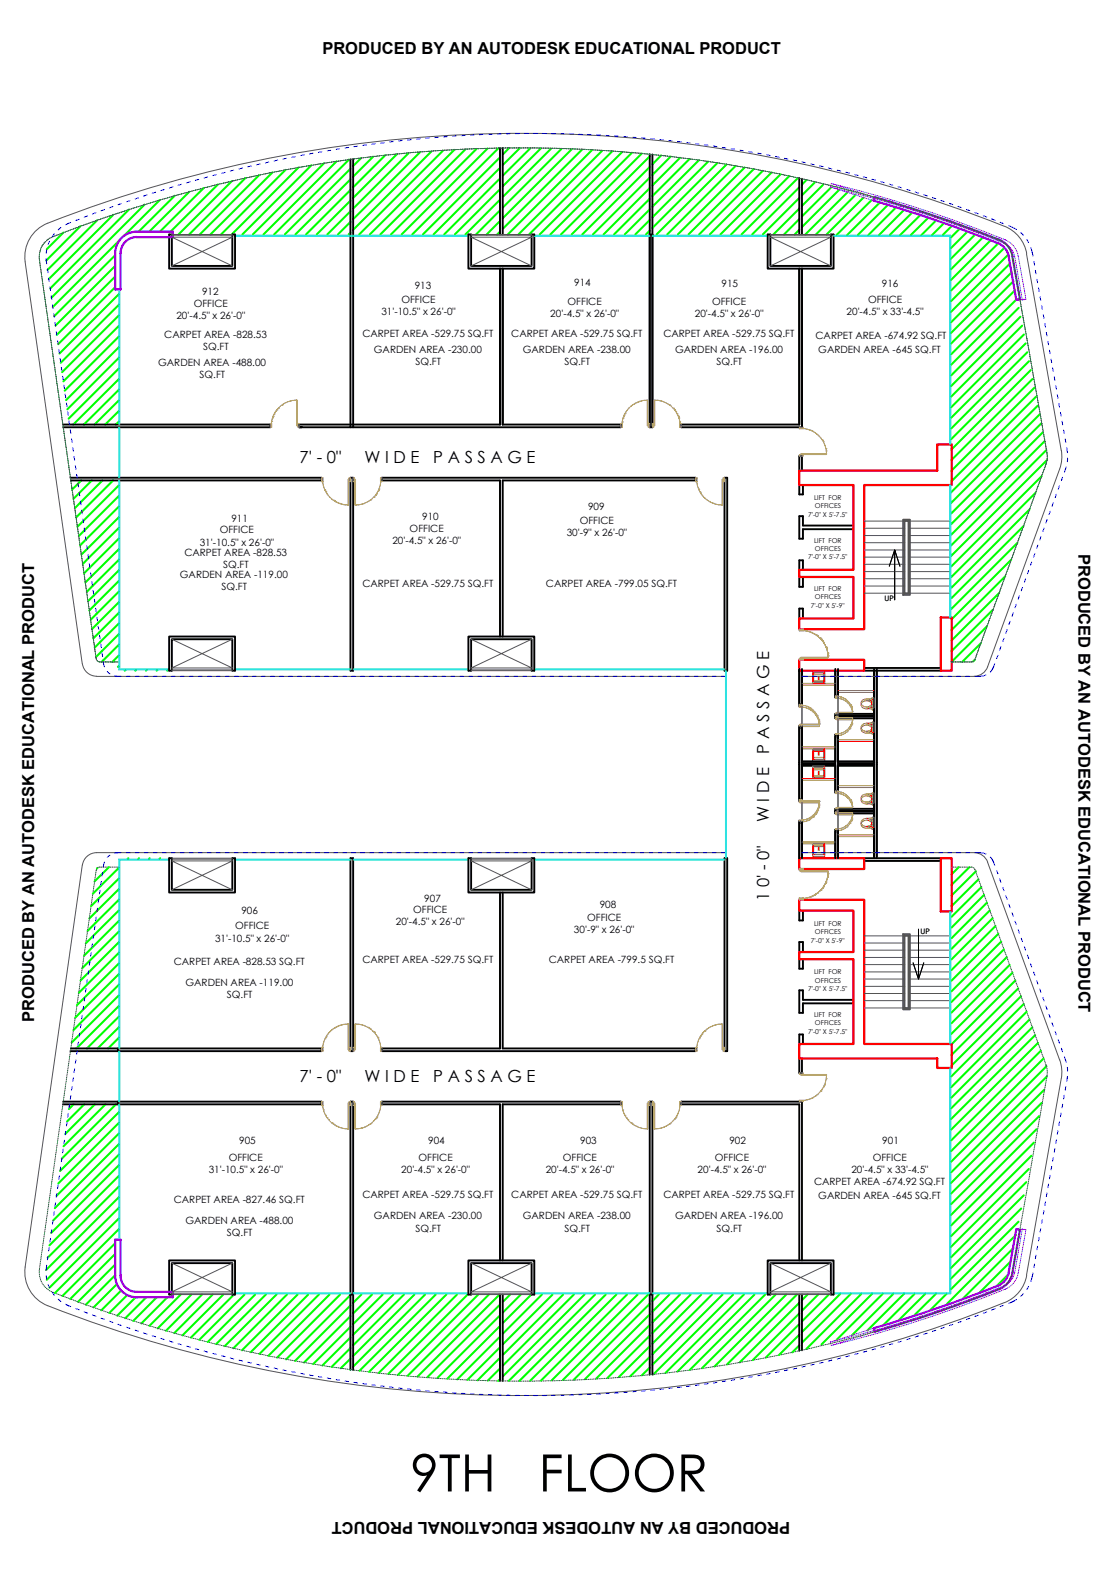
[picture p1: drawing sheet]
<svg xmlns="http://www.w3.org/2000/svg" width="297mm" height="420mm" viewBox="0 0 297 420" stroke-linecap="round" stroke-linejoin="round" font-family="sans-serif">
<defs><g id="words">
<g font-size="13.7">
<text x="109.4" y="397.6">9TH</text>
<text x="143.6" y="397.6">FLOOR</text>
</g>
<g font-size="4.4">
<text x="86" y="14.3">PRODUCED BY AN AUTODESK EDUCATIONAL PRODUCT</text>
<text x="79.9" y="123.6">7' - 0&quot;</text>
<text x="97.2" y="123.6">W I D E</text>
<text x="115.5" y="123.6">P A S S A G E</text>
<text x="287.5" y="147.6" transform="rotate(90 287.5 147.6)">PRODUCED BY AN AUTODESK EDUCATIONAL PRODUCT</text>
<text x="205.1" y="200.9" transform="rotate(-90 205.1 200.9)">P A S S A G E</text>
<text x="205.1" y="219.3" transform="rotate(-90 205.1 219.3)">W I D E</text>
<text x="205.1" y="240.2" transform="rotate(-90 205.1 240.2)">1 0' - 0&quot;</text>
<text x="9.1" y="272.4" transform="rotate(-90 9.1 272.4)">PRODUCED BY AN AUTODESK EDUCATIONAL PRODUCT</text>
<text x="79.9" y="288.4">7' - 0&quot;</text>
<text x="97.2" y="288.4">W I D E</text>
<text x="115.5" y="288.4">P A S S A G E</text>
<text x="210.7" y="405.8" transform="rotate(-180 210.7 405.8)">PRODUCED BY AN AUTODESK EDUCATIONAL PRODUCT</text>
</g>
<g font-size="2.7">
<text x="110.6" y="77">913</text>
<text x="153.1" y="76.1">914</text>
<text x="192.4" y="76.6">915</text>
<text x="235.1" y="76.6">916</text>
<text x="51.7" y="81.9">OFFICE</text>
<text x="53.9" y="78.8">912</text>
<text x="107" y="80.8">OFFICE</text>
<text x="151.4" y="81.2">OFFICE</text>
<text x="189.9" y="81.3">OFFICE</text>
<text x="225.7" y="84">20'-4.5&quot; x 33'-4.5&quot;</text>
<text x="231.5" y="80.7">OFFICE</text>
<text x="47" y="85.1">20'-4.5&quot; x 26'-0&quot;</text>
<text x="96.6" y="89.7">CARPET AREA -529.75 SQ.FT</text>
<text x="101.7" y="84">31'-10.5&quot; x 26'-0&quot;</text>
<text x="136.3" y="89.7">CARPET AREA -529.75 SQ.FT</text>
<text x="146.7" y="84.4">20'-4.5&quot; x 26'-0&quot;</text>
<text x="176.9" y="89.7">CARPET AREA -529.75 SQ.FT</text>
<text x="185.3" y="84.5">20'-4.5&quot; x 26'-0&quot;</text>
<text x="43.8" y="90.2">CARPET AREA -828.53</text>
<text x="54.2" y="93.4">SQ.FT</text>
<text x="99.7" y="94">GARDEN AREA -230.00</text>
<text x="139.4" y="94">GARDEN AREA -238.00</text>
<text x="180" y="94">GARDEN AREA -196.00</text>
<text x="217.4" y="90.4">CARPET AREA -674.92 SQ.FT</text>
<text x="218.2" y="94.1">GARDEN AREA -645 SQ.FT</text>
<text x="42.2" y="97.6">GARDEN AREA -488.00</text>
<text x="53.2" y="100.8">SQ.FT</text>
<text x="110.8" y="97.3">SQ.FT</text>
<text x="150.5" y="97.3">SQ.FT</text>
<text x="191.1" y="97.3">SQ.FT</text>
<text x="156.8" y="136">909</text>
<text x="58.6" y="142.2">OFFICE</text>
<text x="61.7" y="139.2">911</text>
<text x="109.2" y="141.8">OFFICE</text>
<text x="112.6" y="138.5">910</text>
<text x="151.1" y="143">30'-9&quot; x 26'-0&quot;</text>
<text x="154.6" y="139.7">OFFICE</text>
<text x="49.2" y="148.3">CARPET AREA -828.53</text>
<text x="53.3" y="145.4">31'-10.5&quot; x 26'-0&quot;</text>
<text x="104.6" y="145.1">20'-4.5&quot; x 26'-0&quot;</text>
<text x="48" y="154.1">GARDEN AREA -119.00</text>
<text x="59.5" y="151.5">SQ.FT</text>
<text x="59" y="157.3">SQ.FT</text>
<text x="96.6" y="156.6">CARPET AREA -529.75 SQ.FT</text>
<text x="145.6" y="156.6">CARPET AREA -799.05 SQ.FT</text>
<text x="64.4" y="243.8">906</text>
<text x="110.2" y="243.4">OFFICE</text>
<text x="113.1" y="240.5">907</text>
<text x="156.6" y="245.6">OFFICE</text>
<text x="159.9" y="242">908</text>
<text x="57.3" y="251">31'-10.5&quot; x 26'-0&quot;</text>
<text x="62.7" y="247.8">OFFICE</text>
<text x="105.6" y="246.7">20'-4.5&quot; x 26'-0&quot;</text>
<text x="153" y="248.8">30'-9&quot; x 26'-0&quot;</text>
<text x="46.3" y="257.2">CARPET AREA -828.53 SQ.FT</text>
<text x="96.6" y="256.7">CARPET AREA -529.75 SQ.FT</text>
<text x="146.3" y="256.7">CARPET AREA -799.5 SQ.FT</text>
<text x="49.5" y="262.8">GARDEN AREA -119.00</text>
<text x="60.5" y="266.1">SQ.FT</text>
<text x="63.8" y="305">905</text>
<text x="114.2" y="305">904</text>
<text x="154.7" y="305">903</text>
<text x="194.5" y="305">902</text>
<text x="235.3" y="305">901</text>
<text x="61" y="309.4">OFFICE</text>
<text x="111.6" y="309.4">OFFICE</text>
<text x="150.1" y="309.4">OFFICE</text>
<text x="190.6" y="309.4">OFFICE</text>
<text x="232.7" y="309.4">OFFICE</text>
<text x="55.6" y="312.7">31'-10.5&quot; x 26'-0&quot;</text>
<text x="107" y="312.7">20'-4.5&quot; x 26'-0&quot;</text>
<text x="145.5" y="312.7">20'-4.5&quot; x 26'-0&quot;</text>
<text x="186" y="312.7">20'-4.5&quot; x 26'-0&quot;</text>
<text x="217.1" y="316">CARPET AREA -674.92 SQ.FT</text>
<text x="227" y="312.7">20'-4.5&quot; x 33'-4.5&quot;</text>
<text x="46.3" y="320.7">CARPET AREA -827.46 SQ.FT</text>
<text x="96.6" y="319.4">CARPET AREA -529.75 SQ.FT</text>
<text x="136.3" y="319.4">CARPET AREA -529.75 SQ.FT</text>
<text x="176.9" y="319.4">CARPET AREA -529.75 SQ.FT</text>
<text x="218.2" y="319.7">GARDEN AREA -645 SQ.FT</text>
<text x="49.5" y="326.3">GARDEN AREA -488.00</text>
<text x="60.5" y="329.6">SQ.FT</text>
<text x="99.7" y="325.1">GARDEN AREA -230.00</text>
<text x="110.8" y="328.3">SQ.FT</text>
<text x="139.4" y="325.1">GARDEN AREA -238.00</text>
<text x="150.5" y="328.3">SQ.FT</text>
<text x="180" y="325.1">GARDEN AREA -196.00</text>
<text x="191.1" y="328.3">SQ.FT</text>
</g>
<g font-size="2">
<text x="235.9" y="160.2">UP</text>
<text x="245.5" y="248.9">UP</text>
</g>
<g font-size="1.8">
<text x="215.4" y="137.7">7'-0&quot; X 5'-7.5&quot;</text>
<text x="217.1" y="133.4">LIFT FOR</text>
<text x="217.3" y="135.5">OFFICES</text>
<text x="215.4" y="149.1">7'-0&quot; X 5'-7.5&quot;</text>
<text x="217.1" y="144.8">LIFT FOR</text>
<text x="217.3" y="147">OFFICES</text>
<text x="216.2" y="162">7'-0&quot; X 5'-9&quot;</text>
<text x="217.1" y="157.6">LIFT FOR</text>
<text x="217.3" y="159.8">OFFICES</text>
<text x="216.2" y="251.3">7'-0&quot; X 5'-9&quot;</text>
<text x="217.1" y="246.9">LIFT FOR</text>
<text x="217.3" y="249.1">OFFICES</text>
<text x="217.1" y="259.8">LIFT FOR</text>
<text x="217.3" y="262">OFFICES</text>
<text x="215.4" y="264.2">7'-0&quot; X 5'-7.5&quot;</text>
<text x="215.4" y="275.6">7'-0&quot; X 5'-7.5&quot;</text>
<text x="217.1" y="271.2">LIFT FOR</text>
<text x="217.3" y="273.4">OFFICES</text>
</g>
</g></defs>
<!-- layer: 0 -->
<g fill="none" stroke="#0f0" stroke-width=".55">
<path d="M121.1 39.9l-22.5 22.6M124.1 39.8l-22.7 22.7M127.1 39.7l-22.9 22.8M130 39.6l-22.9 22.9M132.9 39.5l-23 23M135.8 39.4l-1.7 1.7M138.6 39.5l-4.5 4.5M141.4 39.5l-7.3 7.3M144.2 39.6l-10.1 10M147 39.6l-12.9 12.9M149.7 39.7l-15.6 15.6M152.4 39.8l-18.3 18.4"/>
<path d="M155.2 39.9l-21.1 21.1M25.9 58.7l-13.2 13.3M30.2 57.3l-17.2 17.1M34.4 55.9l-21 21M38.5 54.6l-24.8 24.8M42.6 53.3l-9.7 9.7M46.6 52.2l-9.6 9.6M50.5 51.1l-10.7 10.7M54.3 50.1l-11.7 11.7M58.1 49.2l-12.6 12.6M61.8 48.3l-14.2 14.2M65.5 47.4l-15.1 15.1"/>
<path d="M69.1 46.7l-15.8 15.8M72.7 46l-16.6 16.5M76.1 45.3l-17.2 17.2M79.6 44.6l-17.8 17.9M83 44.1l-18.4 18.4M86.4 43.5l-19 19M89.8 43l-19.6 19.5M93.1 42.5l-20 20M93.4 45l-17.5 17.5M93.4 47.8l-14.6 14.7M93.4 50.7l-11.8 11.8M93.4 53.5l-9 9"/>
<path d="M93.4 56.3l-6.1 6.2M93.4 59.2l-3.3 3.3M96.3 42.1l-2.1 2.2M99.5 41.8l-5.3 5.3M102.7 41.4l-8.5 8.5M105.8 41.1l-11.6 11.7M108.9 40.8l-14.7 14.8M112 40.6l-17.8 17.8M115.1 40.3l-20.9 21M118.1 40.2l-22.3 22.3M133.1 42.2l-20.4 20.3M133.1 45l-17.5 17.5"/>
<path d="M133.1 47.8l-14.7 14.7M133.1 50.7l-11.8 11.8M133.1 53.5l-9 9M133.1 56.3l-6.2 6.2M133.1 59.1l-3.3 3.4M157.8 40l-22.4 22.5M160.5 40.2l-22.3 22.3M163.2 40.4l-22.1 22.1M165.9 40.5l-22 22M168.5 40.7l-21.8 21.8M171.1 40.9l-21.5 21.6M173.2 41.7l-20.8 20.8"/>
<path d="M173.2 44.5l-17.9 18M173.2 47.4l-15.1 15.1M173.2 50.2l-12.3 12.3M173.2 53l-9.5 9.5M173.2 55.8l-6.6 6.7M173.2 58.7l-3.8 3.8M176.3 41.4l-2.3 2.4M178.8 41.7l-4.8 4.9M181.3 42.1l-7.3 7.3M183.9 42.4l-9.9 9.9M186.3 42.7l-12.3 12.4M188.8 43.1l-14.8 14.8"/>
<path d="M191.3 43.5l-17.3 17.3M193.7 43.8l-18.6 18.7M196.1 44.2l-18.2 18.3M198.6 44.6l-17.9 17.9M201 45.1l-17.4 17.4M203.4 45.5l-17 17M205.8 46l-16.6 16.5M208.1 46.5l-16 16M210.5 46.9l-15.6 15.6M212.8 47.4l-15.1 15.1M213.1 49.9l-12.6 12.6M213.1 52.8l-9.7 9.7"/>
<path d="M213.1 55.6l-6.9 6.9M213.1 58.4l-4 4.1M215 48l-1.2 1.2M217.2 48.7l-3.4 3.4M219.4 49.3l-5.6 5.6M221.6 50l-7.8 7.7M223.7 50.6l-9.9 9.9M225.9 51.3l-11.2 11.2M228.1 52l-10.5 10.5M230.3 52.6l-9.9 9.9M232.4 53.3l-9.4 9.4M234.6 54l-8.8 8.7"/>
<path d="M236.7 54.7l-8 8M238.9 55.4l-7.4 7.3M241 56l-6.7 6.7M243.1 56.8l-5.9 5.9M245.3 57.5l-5.3 5.2M247.4 58.2l-4.6 4.5M249.4 58.9l-3.8 3.8M251.6 59.6l-3.1 3.1M16.9 62l-4.4 4.4M21.4 60.3l-9.1 9.2M30.7 68.1l-16.3 16.2M30.7 70.9l-15.9 15.9"/>
<path d="M30.7 73.7l-15.6 15.6M30.7 76.6l-15.2 15.2M31.7 78.4l-15.9 15.9M31.9 64l-17.8 17.9M93.4 62l-.5 .5M133.2 61.9l-.6 .6M173.2 61.5l-1 1M213.1 61.2l-1.2 1.3M253.6 60.4l-2.3 2.3M255.7 61.1l-2.2 2.3M257.8 61.9l-4.3 4.3M259.9 62.6l-6.4 6.4"/>
<path d="M262 63.4l-8.5 8.5M264 64.2l-10.5 10.5M266.1 64.9l-12.6 12.6M267.7 66.2l-14.2 14.1M268.8 67.9l-15.3 15.3M269.3 70.2l-15.8 15.8M269.8 72.6l-16.3 16.2M270.2 75l-16.7 16.6M270.7 77.3l-17.1 17.2M271.2 79.7l-17.6 17.6M31.7 81.3l-15.5 15.4M31.7 84.1l-15.1 15.1"/>
<path d="M31.7 86.9l-14.8 14.8M31.7 89.7l-14.5 14.5M31.7 92.6l-14.1 14.1M31.7 95.4l-13.7 13.7M31.7 98.2l-13.4 13.4M271.6 82.1l-18 18M272.1 84.4l-18.5 18.5M272.6 86.8l-19 19M273 89.2l-19.4 19.4M273.5 91.6l-19.9 19.8M273.9 93.9l-20.3 20.3M274.4 96.3l-20.8 20.8"/>
<path d="M274.8 98.7l-21.2 21.2M31.7 101.1l-12.2 12.1M31.7 103.9l-9.3 9.3M31.7 106.8l-6.5 6.4M31.7 109.6l-3.7 3.6M31.7 112.4l-.8 .8M275.3 101l-21.7 21.7M275.8 103.4l-22.2 22.1M276.2 105.8l-22.6 22.6M276.7 108.1l-23.1 23.1M277.2 110.5l-23.5 23.5M277.6 112.9l-23.9 23.9"/>
<path d="M278.1 115.3l-24.4 24.4M278.5 117.6l-24.8 24.9M21.6 128.1l-2.4 2.4M24.5 128.1l-4.9 4.9M27.3 128.1l-7.3 7.4M30.2 128.1l-9.9 9.9M31.7 129.4l-11.1 11M31.7 132.2l-10.7 10.7M31.7 135.1l-10.3 10.3M31.7 137.9l-10 10M274.5 135.8l-20.8 20.9M276.1 131.4l-22.4 22.4"/>
<path d="M277.8 126.9l-24.1 24.1M279 120l-25.3 25.4M279.2 122.6l-25.5 25.6M31.7 140.7l-9.6 9.7M31.7 143.6l-9.3 9.3M31.7 146.4l-9 8.9M31.7 149.3l-8.6 8.5M31.7 152l-8.2 8.3M31.7 154.9l-7.9 7.9M31.7 157.7l-7.5 7.5M266.4 158.1l-12.7 12.7M268 153.7l-14.3 14.3"/>
<path d="M269.6 149.2l-15.9 15.9M271.3 144.7l-17.6 17.6M272.9 140.3l-19.2 19.2M31.7 160.6l-7.2 7.1M31.7 163.4l-6.8 6.8M31.7 166.2l-6.5 6.5M31.7 169.1l-6.1 6.1M31.7 171.9l-4.6 4.6M31.7 174.7l-1.8 1.8M31.7 177.6l-.3 .2M33.5 178.6l-.3 .2M36.3 178.6l-.2 .2"/>
<path d="M39.1 178.6l-.2 .2M42 178.6l-.2 .2M44.8 178.6l-.2 .2M259.9 175.9l-.4 .4M261.5 171.5l-4.9 5M263.2 167l-9.4 9.4M264.8 162.5l-11.1 11.1M26 231.4l-.2 .1M29.1 231.2l-3.9 3.8M31.7 231.4l-7 6.9M31.7 234.2l-7.4 7.4M31.7 237.1l-7.9 7.8"/>
<path d="M31.7 239.9l-8.4 8.3M34.2 228.8l-.2 .3M37.1 228.8l-.3 .3M39.9 228.8l-.2 .3M42.7 228.8l-.2 .3M255.7 231.2l-1.9 1.9M258.5 231.2l-4.8 4.7M260.2 232.3l-6.5 6.4M260.9 234.4l-7.2 7.2M261.7 236.5l-8 7.9M262.4 238.6l-8.7 8.7M31.7 242.7l-8.8 8.8"/>
<path d="M31.7 245.5l-9.3 9.3M31.7 248.4l-9.8 9.7M31.7 251.2l-10.2 10.2M31.7 254l-10.7 10.7M31.7 256.9l-11.2 11.1M31.7 259.7l-11.7 11.6M263.2 240.7l-9.5 9.4M263.9 242.7l-10.2 10.3M264.7 244.8l-11 11M265.4 246.9l-11.7 11.7M266.2 248.9l-12.5 12.6M267 251l-13.3 13.3"/>
<path d="M267.7 253.1l-14 14.1M268.4 255.2l-14.7 14.8M269.2 257.2l-15.5 15.6M270 259.3l-16.4 16.4M31.7 262.5l-12.1 12.1M31.7 265.4l-12.6 12.5M31.7 268.2l-11.4 11.3M31.7 271l-8.5 8.5M31.7 273.9l-5.7 5.6M31.7 276.7l-2.9 2.8M270.7 261.4l-17.1 17.1M271.5 263.5l-17.9 17.8"/>
<path d="M272.3 265.6l-18.7 18.6M273 267.7l-19.4 19.3M273.7 269.7l-20.1 20.1M274.5 271.8l-20.9 20.9M275.3 273.9l-21.7 21.6M276 276l-22.4 22.4M276.8 278l-23.2 23.2M19.6 294.4l-1.2 1.3M22.5 294.4l-4.6 4.6M25.3 294.4l-7.9 7.9M28.1 294.4l-11.2 11.2M30.9 294.4l-14.4 14.5"/>
<path d="M31.7 296.5l-15.7 15.7M31.7 299.4l-16.1 16.1M277.1 297.5l-23.6 23.6M277.6 280.1l-24 24M277.8 294l-24.3 24.2M278.3 282.2l-24.7 24.7M278.4 290.5l-24.9 24.9M279 284.3l-25.4 25.4M279.1 287l-25.5 25.6M31.7 302.2l-16.6 16.6M31.7 305l-17.1 17.1M31.7 307.8l-17.5 17.6"/>
<path d="M31.7 310.7l-18.1 18M31.7 313.5l-18.5 18.5M31.7 316.3l-19 19M31.7 319.2l-19.4 19.4M273 318.7l-19.5 19.4M273.7 315.2l-20.2 20.1M274.3 311.6l-20.8 20.8M275 308.1l-21.5 21.5M275.7 304.6l-22.2 22.2M276.4 301.1l-22.9 22.8M30.7 331.5l-14 14M30.7 334.3l-12 12"/>
<path d="M30.7 337.1l-9.9 10M30.7 340l-7.8 7.8M31.7 322l-19.2 19.2M31.7 324.9l-18.5 18.4M31.7 327.7l-17.1 17M268.8 339.8l-3 3M269.6 336.2l-8.3 8.3M270.2 332.7l-13.3 13.4M270.9 329.2l-18.5 18.5M271.6 325.7l-18.1 18.1M272.3 322.2l-18.8 18.7M31.2 342.3l-6.3 6.3"/>
<path d="M32.3 344.1l-5.3 5.2M33.9 345.3l-4.8 4.7M36.2 345.8l-4.9 5M39 345.8l-5.6 5.6M41.8 345.8l-6.3 6.4M44.6 345.8l-6.9 7M48.2 345.1l-8.4 8.4M51 345.1l-8.9 9M53.9 345.1l-9.6 9.7M56.7 345.1l-10.2 10.3M59.5 345.1l-10.8 10.9M62.4 345.1l-11.5 11.5"/>
<path d="M65.2 345.1l-12.1 12.1M68 345.1l-12.6 12.7M70.9 345.1l-13.3 13.2M73.7 345.1l-13.8 13.8M76.5 345.1l-14.3 14.3M79.3 345.1l-14.8 14.9M82.2 345.1l-15.3 15.4M85 345.1l-15.8 15.9M87.9 345.1l-16.3 16.4M90.7 345.1l-16.8 16.8M93.4 345.3l-17.1 17.1M93.4 348.1l-14.7 14.7"/>
<path d="M93.4 350.9l-12.3 12.3M93.4 353.7l-9.9 10M93.4 356.6l-7.4 7.5M93.4 359.4l-5 5M96.4 345.1l-2.2 2.2M99.2 345.1l-5 5.1M102 345.1l-7.8 7.9M104.9 345.1l-10.7 10.7M107.7 345.1l-13.5 13.6M110.5 345.1l-16.3 16.4M113.3 345.1l-19.1 19.2M116.2 345.1l-20.3 20.3"/>
<path d="M119 345.1l-20.6 20.6M121.8 345.1l-20.8 20.9M124.7 345.1l-21.2 21.2M127.5 345.1l-21.4 21.5M130.4 345.1l-21.7 21.7M133.1 348l-19.2 19.2M133.1 350.9l-16.5 16.5M133.1 353.7l-13.8 13.9M133.1 356.6l-11.2 11.1M133.1 359.4l-8.5 8.5M133.2 345.2l-21.9 21.8M136 345.1l-1.9 2"/>
<path d="M138.9 345.1l-4.8 4.8M141.7 345.1l-7.6 7.6M144.5 345.1l-10.4 10.4M147.3 345.1l-13.2 13.3M150.2 345.1l-16.1 16.1M153 345.1l-18.9 19M155.8 345.1l-21.7 21.8M158.7 345.1l-23 23.1M161.5 345.1l-23 23.1M164.4 345.1l-23 23M167.2 345.1l-23 23M170 345.1l-22.9 22.9"/>
<path d="M172.8 345.1l-22.7 22.8M173.2 347.6l-20.2 20.2M173.2 350.4l-17.2 17.3M173.2 353.3l-14.2 14.2M173.2 356.1l-11.2 11.3M173.2 358.9l-8.2 8.2M175.7 345.1l-1.7 1.8M178.5 345.1l-4.5 4.6M181.3 345.1l-7.3 7.4M184.2 345.1l-10.2 10.3M187 345.1l-13 13.1M189.8 345.1l-15.8 15.9"/>
<path d="M192.7 345.1l-18.7 18.7M195.5 345.1l-21.3 21.3M198.3 345.1l-20.9 20.9M201.2 345.1l-20.5 20.6M204 345.1l-20.1 20.1M206.8 345.1l-19.6 19.7M209.6 345.1l-19.1 19.2M212.5 345.1l-18.6 18.7M213.1 347.3l-15.9 15.9M213.1 350.2l-12.4 12.4M213.1 353l-8.9 8.9M213.1 355.8l-5.4 5.5"/>
<path d="M213.1 358.7l-1.8 1.8M215.3 345.1l-1.5 1.5M218.2 345.1l-4.4 4.3M221 345.1l-7.2 7.2M224.1 344.9l-10.3 10.2M226.9 344.9l-13.1 13.1M229.7 344.9l-14.7 14.7M232.6 344.9l-13.6 13.5M235.4 344.9l-12.3 12.3M238.2 344.9l-11 11.1M241.1 344.9l-9.8 9.8M243.9 344.9l-8.5 8.5"/>
<path d="M246.7 344.9l-7.1 7.1M249.6 344.9l-5.8 5.7M252.4 344.9l-4.3 4.3M93.4 362.2l-2.5 2.6M93.4 365.1v.1M133.1 362.2l-5.7 5.8M133.1 365.1l-3 3M133.1 367.9l-.3 .3M173.2 361.8l-5.2 5.1M173.2 364.6l-2.1 2.1"/>
</g>
<!-- layer: WALL -->
<g fill="none" stroke="#000" stroke-width=".51">
<path d="M133.3 39.5v23M134 39.4v23.1M93.4 42.5v71.4M94.2 42.4v71.5M173.2 41.1v72.8h.8v-72.7M213.1 47.5v15M213.8 47.7v14.8M45.1 62.5h.7v8.4h16.1v-8.4h.8v9.1h-17.6zM124.9 62.5h.7v8.4h16.1v-8.4h.8v9.1h-17.6zM133.3 71.6v41.6h-53.6v.7M134 71.6v41.6h31.5v.7h-85.8h.7M173.2 62.5h.8"/>
<path d="M204.7 62.5h.7v8.4h16.1v-8.4h.8v9.1h-17.6zM213.1 71.6v41.6h-31.5v.7h32.2v-42.3M16.8 113.2h55.3v.7h-55.2M18.8 127.4h66.9v.7h-66.8M93.4 127.4h.8v51.4h-.8zM193.2 127.4h.7v51.4h-.7zM213.1 125.5v-3.9h.7v3.9M213.1 129.3v2.5h1v-2.5M213.1 151.9v-2.5h1v2.5M213.1 153.8v2.6h1v-2.6M227.6 140.1h-13.5v-2.5h-1v6h1v-2.5h13.5M45.1 169.7h17.6v9.1h-.8v-8.4h-16.1v8.4h-.7z"/>
<path d="M124.9 169.7h17.6v9.1h-.8v-8.4h-16.1v8.4h-.7zM133.3 169.7v-41.6h-31.5v-.7h83.7v.7h-51.5v41.6M213.1 178.3v9.9h.7v-9.9M213.1 164.9v-2.7h1v2.7M222.7 178.3v7.7h.7v-7.7M230.4 178.8h20.4M230.4 178.1h20.4M233.1 178.3v25.1h-9.7v-7.6h-.7v7.6h-8.9v-9.9h-.7v20.1h.7v-9.9h8.9v7.6h.7v-7.6h9.7v25.1M233.8 178.3v50.5M213.1 194h.7M213.1 187.8h.7M222.7 196.3h.7"/>
<path d="M222.7 190.8h10.4M222.7 191h10.4M222.7 185.5h.7M233.1 190.3h-10.4v1.2h10.4M213.1 219.4h.7M213.1 213.1h.7M213.8 204.2h8.9M213.8 203h8.9M222.7 216.1h10.4M222.7 210.8h.7M222.7 216.4h10.4M223.4 204.2h9.7"/>
<path d="M223.4 203h9.7M233.1 215.6h-10.4v1.3h10.4M45.1 228.8h.7v8.4h16.1v-8.4h.8v9.1h-17.6zM93.4 228.8h.8v51.4h-.8zM124.9 228.8h.7v8.4h16.1v-8.4h.8v9.1h-17.6zM133.3 237.9v41.6h-31.5v.7h83.7v-.7h-51.5v-41.6M193.2 228.8h.7v51.4h-.7zM213.1 228.8v-9.9h.7v9.9M222.7 228.8v-7.6h.7v7.6M222.7 221.6h.7M230.4 228.8h20.4M230.4 229.5h20.4"/>
<path d="M213.1 242.8v2.6h1v-2.6M213.1 253.8v-2.7h1v2.7M213.1 255.7v2.6h1v-2.6M18.9 279.5h66.8v.7h-66.9M31.4 279.5v.7M213.1 278.3v-2.5h1v2.5M227.6 266.6h-13.5v-2.6h-1v6h1v-2.5h13.5M16.9 293.7h68.8v.7h-68.9M31.4 293.7v.7M213.1 282.2v3.8h.7v-3.8M45.1 336h17.6v9.1h-.8v-8.4h-16.1v8.4h-.7zM124.9 336h17.6v9.1h-.8v-8.4h-16.1v8.4h-.7z"/>
<path d="M133.3 336v-41.6h-31.5v-.7h63.7v.7h-31.5v41.6M204.7 336h17.6v9.1h-.8v-8.4h-16.1v8.4h-.7zM213.1 336v-41.6h-31.5v-.7h32.2v42.3M93.4 345.1h.8M133.3 345.1v23.1M134 345.1v23.1M173.2 345.1h.8M213.1 345.1v15M213.8 345.1v14.9M93.4 365.2v-71.5h.8v71.5M174 366.5v-72.8h-.8v72.8"/>
</g>
<!-- layer: Columns -->
<path d="M213.1 125.5h36.8v-7h3.9v10.8h-23.4v38.5h-17.3v-2.9h14.5v-11.1h-14.5v-1.9h14.5v-22.6h-14.5zM213.1 175.9h17.3v2.9h-17.3zM250.8 164.6h3v14.2h-3zM213.1 239.9h17.3v38.4h23.4v6.4h-3.9v-2.5h-36.8v-3.9h14.5v-22.6h-14.5v-1.9h14.5v-11h-14.5zM213.1 228.8h17.3v2.9h-17.3zM250.8 228.8h3v14.2h-3z" fill="none" stroke="#f00" stroke-width=".59"/>
<!-- layer: glass -->
<g fill="none" stroke="#0dd" stroke-width=".27">
<path d="M31.7 77.2v36M31.9 77.2v36M62.7 63h62.2M62.7 62.7h62.2M142.5 63h30.7M142.5 62.7h30.7M174 63h30.7M174 62.7h30.7M222.3 63h31v55.5M222.3 62.7h31.2v55.8M31.7 113.9v13.5M31.9 113.9v13.5"/>
<path d="M31.7 128.1v50.5h13.4M31.9 128.1v50.2h13.2M253.3 129.3v35.3M253.5 129.3v35.3M62.7 178.6h30.7M62.7 178.3h30.7M94.2 178.6h30.7M94.2 178.3h30.7M142.5 178.6h50.7M142.5 178.3h50.7M193.4 178.8v50M193.6 178.8v50"/>
<path d="M45.1 229.1h-13.4v50.4M45.1 229.3h-13.2v50.2M62.7 229.1h30.7M62.7 229.3h30.7M94.2 229.1h30.7M94.2 229.3h30.7M142.5 229.1h50.7M142.5 229.3h50.7M253.3 243v35.3M253.5 243v35.3M31.7 280.2v13.5M31.7 294.4v36.1"/>
<path d="M31.9 280.2v13.5M31.9 294.4v36.1M253.3 284.7v60h-31M253.5 284.7v60.2h-31.2M62.7 344.7h30.7M62.7 344.9h30.7M94.2 344.7h30.7M94.2 344.9h30.7M142.5 344.7h30.7M142.5 344.9h30.7M174 344.7h30.7M174 344.9h30.7"/>
</g>
<!-- layer: door -->
<g fill="none" stroke="#b8a15c" stroke-width=".27">
<path d="M72.1 112.9h.3v1h-.3zM72.4 112.7v.1M72.4 112.7h.1M72.4 112.8v.1M72.4 112.4v.2M72.4 112.4h.1M72.4 112.3h.1M72.5 112l-.1 .2M72.5 111.8v.1M72.6 111.7h-.1M72.6 111.6h.1M72.7 111.5l-.1 .1"/>
<path d="M72.7 111.4h.1M72.7 111.3v.1M72.7 111.3h.1M72.8 111.2h-.1M72.8 111.1h.1M72.8 111v.1M72.8 110.9h.1M72.8 111h.1M72.9 110.8v.1M73 110.5l-.1 .2M73.1 110.4l-.1 .1M73.1 110.3h.1"/>
<path d="M73.2 110.2l-.1 .1M73.3 110l-.1 .1M73.3 109.9h.1M73.3 110h.1M73.4 109.8v.1M73.5 109.7l-.1 .1M73.5 109.7h.1M73.5 109.6h.1M73.8 109.3l-.2 .3M73.8 109.3h.1M73.8 109.2h.1M74.1 109l-.2 .2"/>
<path d="M74.1 108.9h.1M74.2 108.8h.1M74.9 108.1l-.6 .6M75 108.1h.1M75.2 107.9l-.2 .2M75.2 107.9h.1M75.5 107.7l-.2 .2M75.7 107.6l-.1 .1M75.7 107.6h.1M75.8 107.6h.1M75.9 107.5l-.1 .1M76 107.4l-.1 .1"/>
<path d="M76.3 107.3l-.3 .1M76.3 107.3h.1M76.6 107.2l-.2 .1M76.7 107.1l-.1 .1M76.9 107l-.1 .1M76.9 107h.1M77.1 107h-.1M77.4 106.9l-.3 .1M77.4 106.9h.1M77.5 106.9h.1M77.9 106.8l-.3 .1M78 106.8h-.1"/>
<path d="M78 106.8h.3M78.4 106.7l-.1 .1M78.5 106.7h.1M78.9 106.7h-.3M78.9 106.7h.1M79.1 106.7h.1M79.1 106.7h.2v6.8h-.2zM79.3 112.9h.4v1h-.4zM165.5 112.9h.5v1h-.5zM165.8 112.8v.1M165.9 112.7l-.1 .1M165.9 112.7h.1"/>
<path d="M165.9 112.4v.2M165.9 112.4h.1M166 112.3h-.1M166 112v.2M166 111.8v.1M166 111.7h.1M166.1 111.6h.1M166.1 111.4h.1M166.1 111.5v.1M166.2 111.3v.1M166.2 111.3h.1M166.3 111.2h-.1"/>
<path d="M166.3 111.1h.1M166.3 111v.1M166.3 110.9h.1M166.4 110.8l-.1 .1M166.4 110.8h.1M166.5 110.5l-.1 .2M166.6 110.4v.1M166.6 110.3h.1M166.7 110.2l-.1 .1M166.7 110.1h.1M166.8 110l-.1 .1M166.8 109.9h.1"/>
<path d="M167 109.7l-.2 .2M167.1 109.5l-.1 .2M167.1 109.5h.1M167.3 109.3l-.2 .2M167.3 109.2h.1M167.4 109.1v.1M167.6 109l-.2 .1M167.6 108.9h.1M167.7 108.8l-.1 .1M167.7 108.8h.1M168.2 108.3l-.5 .4M168.2 108.3h.1"/>
<path d="M168.3 108.2v.1M168.4 108.1v.1M168.5 108.1h.1M168.7 107.9l-.2 .2M168.9 107.8l-.2 .1M169 107.8h.1M169.2 107.6l-.2 .2M169.2 107.6h.1M169.4 107.5l-.1 .1M169.6 107.4l-.2 .1M169.6 107.4h.1M169.8 107.3l-.1 .1"/>
<path d="M169.8 107.3h.1M170 107.2l-.1 .1M170 107.2h.1M170.2 107.1l-.1 .1M170.2 107.1h.1M170.5 107l-.3 .1M170.5 107h.1M170.7 107h-.1M171 106.9l-.3 .1M171 106.9h.1M171.1 106.8l-.1 .1M171.5 106.8h-.3"/>
<path d="M171.5 106.8h.1M171.6 106.8h.1M171.8 106.8h.1M172 106.7l-.2 .1M172.1 106.7h.1M172.3 106.7h-.1M172.4 106.7h.1M172.5 106.7h.1M172.6 106.7h.2v6.8h-.2zM172.8 112.9h.4v1h-.4zM174 112.9h.3v1h-.3zM174.4 106.7h.2v6.8h-.2z"/>
<path d="M174.6 106.7h.3M175 106.7h.1M175.1 106.7h.1M175.2 106.7h.1M175.3 106.7l.4 .1M175.7 106.8h.1M175.8 106.8l.3 .1M176.2 106.9h.1M176.3 106.9h.1M176.3 106.9l.3 .1M176.6 107h.1M176.8 107h.1"/>
<path d="M176.8 107l.1 .1M176.9 107.1h.1M177 107.1l.3 .2M177.3 107.3l.2 .1M177.5 107.4h.1M177.7 107.4l.1 .1M177.8 107.5l.1 .1M177.9 107.6h.1M178 107.6l.1 .1M178.2 107.7l.2 .2M178.4 107.9h.1M178.5 107.9l.2 .2"/>
<path d="M178.7 108.1h.1M178.7 108.1l.7 .6M179.4 108.8h.1M179.5 108.9h.1M179.6 109l.2 .2M179.6 108.9h.1M179.8 109.2h.1M179.9 109.3l.2 .2M179.9 109.3h.1M180.1 109.5v.1M180.2 109.7l.1 .1M180.2 109.7h.1"/>
<path d="M180.3 109.9h.1M180.3 109.8v.1M180.4 110h.1M180.4 110v.1M180.4 110.1h.1M180.5 110.2l.1 .1M180.6 110.4l.1 .1M180.6 110.3h.1M180.7 110.5v.2M180.8 110.8v.1M180.8 110.7h.1M180.9 110.9h.1"/>
<path d="M180.9 111h.1M180.9 111.2l.1 .1M180.9 111.1h.1M180.9 111v.1M181 111.3v.1M181 111.5l.1 .1M181 111.4h.1M181.1 111.7h.1M181.2 112v.2M181.2 111.8v.1M181.2 112.4l.1 .2M181.2 112.4h.1"/>
<path d="M181.2 112.3h.1M181.2 112.9h.4v1h-.4zM181.3 112.7h.1M181.3 112.7v.1M181.3 112.8v.1M213.1 113.9h1.1v.4h-1.1zM214.2 114.2h.1M214.3 114.2h.1M214.4 114.2v.1M214.5 114.3h.2M214.8 114.3h.1M214.9 114.3l.4 .2"/>
<path d="M215.4 114.5h.3M215.7 114.6h.1M215.8 114.6l.2 .1M216 114.7h.1M216.2 114.7v.1M216.2 114.8h.1M216.3 114.8h.1M216.4 114.8l.1 .1M216.5 114.9h.1M216.6 114.9l.2 .1M216.8 115.1h.2M217 115.2h.1"/>
<path d="M217.1 115.3h.1M217.2 115.3h.2M217.4 115.4h.1M217.4 115.4l.1 .1M217.6 115.5l.2 .2M217.8 115.7l.1 .1M217.9 115.8v.1M218 115.9h.1M218.1 116h.1M218.2 116.1h.1M218.3 116.2h.1M218.4 116.2l.1 .1"/>
<path d="M218.5 116.3l.2 .3M218.7 116.6h.1M218.8 116.6v.1M218.8 116.7l.1 .1M218.9 116.8l.1 .1M219 116.9h.1M219 117h.1M219.1 117v.1M219.1 117.2h.1M219.2 117.2h.1M219.2 117.2l.1 .2M219.3 117.5h.1"/>
<path d="M219.4 117.5l.1 .2M219.5 117.7h.1M219.6 117.8v.1M219.6 117.9h.1M219.6 118l.2 .3M219.8 118.3v.1M219.9 118.4v.1M219.9 118.5l.1 .3M220 118.9l.1 .1M220 118.8h.1M220.1 119v.3M220.1 119.3l.1 .2"/>
<path d="M220.2 119.5v.1M220.2 119.6h.1M220.2 119.7h.1M220.3 119.8v.1M220.3 120v.2M85.7 127.4h.5v1h-.5zM86 128.5l.1 .4M86 128.4v.1M86.1 129l.1 .1M86.2 129.1v.4M86.2 129.6l.1 .2M86.3 129.8v.1"/>
<path d="M86.4 129.9l.1 .3M86.5 130.2v.1M86.5 130.4h.1M86.5 130.4l.1 .1M86.6 130.5h.1M86.6 130.6l.1 .2M86.7 130.8l.1 .1M86.8 131h.1M86.8 131l.1 .1M86.9 131.2h.1M86.9 131.2l.1 .1M87 131.4h.1"/>
<path d="M87.1 131.4l.1 .2M87.2 131.6l.1 .1M87.3 131.7v.1M87.3 131.8v.1M87.4 131.9l.1 .1M87.5 132l.1 .1M87.6 132.1v.1M87.6 132.2l.2 .2M87.8 132.4h.1M87.9 132.5l.5 .5M88.4 133h.1M88.4 133l.1 .1"/>
<path d="M88.5 133.1h.1M88.6 133.1v.1M88.7 133.2h.1M88.7 133.3h.1M88.9 133.3h.1M88.9 133.4h.1M89 133.4l.1 .1M89.1 133.5h.1M89.2 133.5h.1M89.2 133.5l.2 .2M89.4 133.7h.1M89.5 133.7l.1 .1"/>
<path d="M89.6 133.8l.2 .1M89.8 133.9h.1M89.9 133.9l.1 .1M90 134h.1M90.1 134l.1 .1M90.2 134.1h.2M90.4 134.2h.1M90.4 134.2l.3 .1M90.7 134.3h.1M90.8 134.3l.1 .1M90.9 134.4h.3M91.2 134.4h.1"/>
<path d="M91.4 134.5l.3 .1M91.7 134.6h.1M91.8 134.6h.1M92 134.6h.1M92.1 134.6h.1M92.3 134.6h.1M92.4 134.6h.1M92.6 134.6h.1M92.7 134.6h.1M92.8 127.8h.2v6.8h-.2zM93 127.4h.4v1h-.4zM94.2 127.4h.3v1h-.3z"/>
<path d="M94.6 127.8h.2v6.8h-.2zM94.8 134.6h.3M95.1 134.6h.1M95.2 134.6h.1M95.3 134.6h.1M95.4 134.6h.1M95.7 134.6h-.2M95.7 134.6h.2M96 134.5l-.1 .1M96.2 134.5h-.2M96.3 134.4l-.1 .1M96.4 134.4h.1"/>
<path d="M96.5 134.4h.1M96.6 134.4h-.1M96.8 134.3l-.1 .1M96.8 134.3h.1M96.9 134.3h.1M97 134.3h.1M97.1 134.2l-.1 .1M97.1 134.2h.1M97.2 134.2h.1M97.5 134.1h-.3M97.7 133.9l-.2 .2M98 133.8l-.3 .1"/>
<path d="M98.1 133.8h-.1M98.2 133.7l-.1 .1M98.4 133.5l-.2 .2M98.6 133.4l-.2 .1M98.6 133.4h.1M98.7 133.4h.1M98.9 133.3h-.2M98.9 133.2h.1M99.6 132.5l-.7 .7M99.7 132.5h.1M99.8 132.4h.1M100 132.1l-.2 .3"/>
<path d="M100.1 132h.1M100.3 131.7l-.2 .3M100.3 131.7h.1M100.4 131.6h.1M100.5 131.5l-.1 .1M100.5 131.4h.1M100.5 131.4v.1M100.6 131.2v.1M100.6 131.2h.1M100.8 131h.1M100.8 131l-.1 .1M100.9 130.8l-.1 .1"/>
<path d="M100.9 130.8h.1M100.9 130.6v.1M101 130.5h.1M101 130.6h.1M101 130.4v.1M101.1 130.4h.1M101.1 130.3h.1M101.2 129.9l-.1 .4M101.4 129.6l-.2 .3M101.4 129v.1M101.4 129.1v.4M101.4 127.4h.4v1h-.4z"/>
<path d="M101.5 128.5l-.1 .4M101.5 128.4v.1M185.5 127.4h.4v1h-.4zM185.8 128.5l.1 .4M185.8 128.4v.1M185.9 129v.1M185.9 129.1l.1 .4M186 129.6l.1 .3M186.1 129.9l.1 .3M186.2 130.2v.1M186.3 130.4h.1M186.3 130.4v.1"/>
<path d="M186.3 130.5h.1M186.3 130.6l.2 .2M186.5 130.8v.1M186.5 131h.1M186.6 131l.1 .1M186.7 131.2h.1M186.7 131.2v.1M186.8 131.4h.1M186.8 131.4l.1 .2M186.9 131.6l.1 .1M187 131.7l.1 .2M187.2 131.9v.1"/>
<path d="M187.2 132l.1 .1M187.3 132.1l.1 .1M187.4 132.2v.1M187.5 132.3l.1 .1M187.6 132.4h.1M187.6 132.5l.2 .2M187.9 132.7v.1M188 132.8h.1M188 132.8l.1 .1M188.1 132.9v.1M188.2 133l.2 .2M188.4 133.3h.1"/>
<path d="M188.6 133.3h.1M188.7 133.4l.1 .1M188.8 133.5l.3 .2M189.1 133.7h.1M189.2 133.7l.1 .1M189.4 133.8l.1 .1M189.6 133.9l.1 .1M189.8 134l.1 .1M189.9 134.1h.1M190.1 134.1h.1M190.1 134.2h.2M190.3 134.2l.1 .1"/>
<path d="M190.5 134.3h.1M190.6 134.3v.1M190.6 134.4h.1M190.8 134.4h.1M190.9 134.4h.2M191.1 134.5h.1M191.2 134.5l.3 .1M191.5 134.6h.1M191.6 134.6h.1M191.7 134.6h.1M191.8 134.6h.3M192.1 134.6h.1"/>
<path d="M192.3 134.6h.1M192.4 134.6h.1M192.5 127.8h.2v6.8h-.2zM192.8 127.4h.4v1h-.4zM213.1 121.2h1.1v.4h-1.1zM213.5 120.9h6.9v.3h-6.9zM220.3 120.2h.1M220.3 120.3h.1M220.3 120.4h.1M220.4 120.5v.4M220.4 120.4v.1M213.1 175.5h1.1v.4h-1.1z"/>
<path d="M213.1 167.8h1.1v.4h-1.1zM213.5 175.2h7.3v.3h-7.3zM214.2 168.1h.1M214.3 168.1h.3M214.6 168.1l.1 .1M214.8 168.2l.4 .1M215.2 168.3h.1M215.4 168.3l.3 .1M215.7 168.4l.3 .1M216 168.5h.1M216.2 168.5l.1 .1M216.3 168.6h.1"/>
<path d="M216.4 168.6l.1 .1M216.5 168.7h.1M216.6 168.7h.1M216.6 168.8h.1M216.8 168.8h.1M216.8 168.9h.1M216.9 168.9h.1M217 168.9h.1M217.1 169h.1M217.2 169l.1 .1M217.4 169.1h.1M217.4 169.2h.1"/>
<path d="M217.5 169.2l.1 .1M217.6 169.3h.1M217.7 169.4h.1M217.7 169.4l.2 .1M217.9 169.5h.1M218 169.6h.1M218 169.6l.4 .3M218.4 170h.1M218.5 170h.1M218.6 170.1h.1M218.7 170.2h.1M218.8 170.3h.1"/>
<path d="M218.9 170.4h.1M219 170.5h.1M219 170.5l.2 .3M219.3 170.8h.1M219.3 170.9h.1M219.3 171l.3 .2M219.6 171.3h.1M219.6 171.3l.1 .1M219.7 171.4v.1M219.7 171.5h.1M219.8 171.6h.1M219.8 171.6l.1 .1"/>
<path d="M219.9 171.8h.1M219.9 171.8l.1 .1M220 172l.2 .3M220.2 172.4v.1M220.3 172.5h.1M220.3 172.6h.1M220.3 172.7h.1M220.3 172.6v.1M220.4 172.7v.1M220.4 172.9h.1M220.4 172.9l.1 .1M220.5 173.1v.1"/>
<path d="M220.5 173.3h.1M220.6 173.4v.1M220.6 173.6h.1M220.6 173.7h.1M220.7 173.7v.1M220.7 173.8v.2M220.7 174v.1M220.7 174.1h.1M220.7 174.2v.1M220.7 174.3l.1 .1M220.8 174.4v.4M220.8 174.9h.1"/>
<path d="M220.8 174.9v.1M220.8 175v.1M220.8 175.2h.1M213.1 193.7h.7v.3h-.7zM213.1 193.2h.7v.3h-.7zM213.1 188.2h.7v.3h-.7zM213.1 187.8h.7v.3h-.7zM213.3 193.5h5.2v.2h-5.2zM213.3 193h5.2v.2h-5.2zM213.8 188.5h.5M213.8 188h.1M213.9 188l.4 .1"/>
<path d="M214.3 188.5l.1 .1M214.3 188.1h.1M214.4 188.6h.1M214.4 188.1l.5 .1M214.5 188.6l.4 .1M214.9 188.7h.1M214.9 188.2l.1 .1M215 188.8h.1M215.1 188.3h.1M215.1 188.8h.1M215.2 188.8h.1M215.2 188.3l.2 .1"/>
<path d="M215.3 188.8l.1 .1M215.4 188.4h.1M215.4 188.9l.1 .1M215.4 188.4l.1 .1M215.6 189h.1M215.6 188.5h.1M215.7 188.5v.1M215.7 189h.1M215.8 188.6h.1M215.8 189v.1M215.8 189.1h.1M215.9 188.7l.1 .1"/>
<path d="M215.9 189.2h.1M216 188.8h.1M216 189.2v.1M216.1 188.8l.2 .1M216.1 189.3h.1M216.1 189.3l.2 .1M216.3 189.4h.1M216.3 188.9l.1 .1M216.3 189.4l.3 .2M216.4 189h.1M216.5 189h.1M216.5 189.1l.2 .1"/>
<path d="M216.7 189.7h.1M216.7 189.2v.1M216.8 189.8h.1M216.8 189.3h.1M216.8 189.9h.1M216.8 189.3v.1M216.9 189.9l.3 .3M216.9 189.4l.3 .4M217.2 190.2h.1M217.3 189.8h.1M217.3 190.3l.2 .3M217.3 189.8v.1"/>
<path d="M217.3 189.9h.1M217.4 190l.1 .1M217.5 190.6h.1M217.5 190.1h.1M217.6 190.7h.1M217.6 190.7l.1 .2M217.6 190.1v.2M217.6 190.3h.1M217.7 190.4l.1 .1M217.7 191l.2 .1M217.8 190.6l.1 .1M217.9 191.2h.1"/>
<path d="M217.9 191.2v.1M217.9 190.7h.1M217.9 190.8v.1M218 191.4v.1M218 191l.1 .1M218 190.9h.1M218.1 191.5h.1M218.1 191.6l.1 .1M218.1 191.2l.1 .3M218.2 191.8v.2M218.2 192v.1M218.2 192.1l.1 .1"/>
<path d="M218.2 191.5l.1 .3M218.3 192.2h.1M218.3 192.3h.1M218.3 192.4l.1 .1M218.3 191.8h.1M218.3 191.8l.1 .1M218.4 192v.2M218.4 192.6h.1M218.4 192.7h.1M218.4 192.7v.1M218.4 192.3h.1M218.5 192.9h.1"/>
<path d="M218.5 193h.1M218.5 193v.1M218.5 193.2v.2M218.5 192.4v.1M218.5 192.6v.2M218.5 192.3v.1M218.5 193.4v.1M218.5 192.9v.1M222.8 190.5h.6v.3h-.6zM222.8 191.5h.6v.3h-.6zM222.8 190h.6v.3h-.6zM222.8 191h.6v.3h-.6z"/>
<path d="M222.8 186h.6v.2h-.6zM222.8 195.6h.6v.2h-.6zM222.8 196h.6v.3h-.6zM223.1 190.4l4.2 .1zM223.1 191.8h4.2v.1h-4.2zM223.1 189.9l4.2 .1zM223.1 191.3l4.2 .1zM223.4 186.2h.1M223.4 196.1h.1M223.4 185.7h.1M223.5 195.6l-.1 .1M223.5 185.7h-.7v-.2h.6v.2"/>
<path d="M223.6 186.2h.1M223.6 185.7h.1M223.6 195.6h.1M223.7 196.1h-.1M223.7 186.2h.1M223.7 185.7l.3 .1M223.9 186.3h.1M224 196l-.3 .1M224 195.5l-.3 .1M224 186.3h.1M224 196h.1M224 185.8h.1"/>
<path d="M224 195.5h.1M224.2 186.3h.1M224.2 196h.1M224.2 185.8h.1M224.2 195.5h.1M224.2 186.3l.3 .1M224.2 185.8l.2 .1M224.4 185.9h.2M224.5 195.9l-.3 .1M224.5 195.4l-.3 .1M224.5 186.4l.2 .1M224.6 186h.1"/>
<path d="M224.6 195.3l-.1 .1M224.7 195.8l-.2 .1M224.7 186h.1M224.7 195.3h.1M224.7 186.5h.1M224.7 186l.1 .1M224.8 195.7l-.1 .1M224.8 195.2l-.1 .1M224.9 186.5l.1 .1M224.9 186.1h.1M224.9 195.2h.1M224.9 186.1l.3 .1"/>
<path d="M225 186.6l.2 .2M225.2 195.1h-.1M225.2 186.3h.1M225.2 195.1h.1M225.3 186.8h.1M225.3 195.5l-.4 .2M225.3 186.3h.1M225.3 195v.1M225.3 186.3l.2 .1M225.4 186.8l.1 .2M225.4 195.4l-.1 .1M225.5 194.9l-.2 .1"/>
<path d="M225.5 186.5h.1M225.5 194.8h.1M225.5 195.3l-.1 .1M225.6 187h.1M225.6 186.5h.1M225.6 195.3h.1M225.6 194.8h.1M225.7 187l.1 .1M225.7 186.5v.1M225.7 186.6l.2 .1M225.7 194.7v.1M225.8 187.2h.1"/>
<path d="M225.9 195.1l-.2 .1M225.9 194.6l-.2 .1M225.9 187.2h.1M225.9 195.1h.1M225.9 186.7v.1M225.9 194.5v.1M225.9 187.3h.1M225.9 186.8h.1M226 187.3h.1M226 194.5h-.1M226 194.9l-.1 .1M226 187.4h.1"/>
<path d="M226 186.8l.2 .2M226.1 187.4l.4 .5M226.2 187.1h.1M226.3 194.2l-.3 .3M226.3 187.2h.1M226.3 187.2l.1 .1M226.4 194h.1M226.4 194.1h-.1M226.4 187.3h.1M226.5 187.4l.1 .1M226.5 194h-.1M226.5 194.4l-.5 .5"/>
<path d="M226.5 194.3h.1M226.5 188h.1M226.6 188l.1 .2M226.6 187.6l.2 .2M226.6 194.2l-.1 .1M226.7 194.1h.1M226.7 188.2l.1 .2M226.8 187.8h.1M226.8 193.5l-.3 .4M226.8 193.5h.1M226.8 193.9l-.1 .2M226.8 187.9v.1"/>
<path d="M226.8 188.5h.1M226.9 188.5l.1 .1M226.9 188h.1M226.9 188.1l.1 .1M226.9 193.7l-.1 .2M226.9 193.2l-.1 .2M227 188.7h.1M227 188.7v.1M227 188.2h.1M227 188.8v.2M227 193.5l-.1 .2M227 188.3v.1"/>
<path d="M227 193.4h.1M227 193.3h.1M227 188.4h.1M227 192.9l-.1 .3M227 192.9h.1M227 188.5h.1M227 192.8v.1M227.1 189v.1M227.1 193.2v.1M227.1 188.6v.1M227.1 192.7h.1M227.1 193.2h.1"/>
<path d="M227.1 188.5h.1M227.1 192.8h.1M227.1 189.2l.2 .3M227.1 188.8l.1 .1M227.2 193l-.1 .1M227.2 193h.1M227.2 192.6l-.1 .1M227.2 192.9h.1M227.2 188.9l.1 .1M227.2 192.4v.1M227.3 189.5v.1M227.3 189.6v.3"/>
<path d="M227.3 192.7l-.1 .1M227.3 192.6h.1M227.3 189.1v.1M227.3 189.2v.1M227.3 189.9v.2M227.3 190.1v.1M227.3 192.4v.1M227.3 189.4v.1M227.3 189.6h.1M227.3 189.7v.2M227.3 191.8v.1M227.3 190.2v.2"/>
<path d="M227.3 192.1v.2M227.3 192.1l-.1 .3M227.3 191.9h.1M227.3 191.4v.4M213.1 213.6h.7v.3h-.7zM213.1 213.1h.7v.3h-.7zM213.1 218.6h.7v.3h-.7zM213.1 219.1h.7v.3h-.7zM213.3 213.9h5.2v.2h-5.2zM213.3 213.5h5.2v.1h-5.2zM214.2 218.6l-.4 .1M214.2 218.6h.1"/>
<path d="M214.3 219.1h-.5M214.3 219.1h.1M214.4 218.6h-.1M214.4 219.1h.1M214.5 219h.2M214.9 218.9l-.2 .1M214.9 218.5l-.5 .1M215 218.4l-.1 .1M215.1 218.8l-.2 .1M215.1 218.4h.1M215.2 218.8h-.1M215.2 218.3l-.1 .1"/>
<path d="M215.2 218.8h.1M215.2 218.3h.1M215.4 218.3h-.1M215.4 218.7l-.1 .1M215.4 218.3h.1M215.5 218.2l-.1 .1M215.5 218.7h-.1M215.6 218.7h.1M215.6 218.2h.1M215.7 218.6h-.1M215.7 218.1l-.1 .1M215.8 218.6h.1"/>
<path d="M215.8 218.1h.1M216 218.5l-.2 .1M216 218.4h.1M216 218h-.2M216 217.9h.1M216.2 217.8l-.1 .1M216.2 217.8h.1M216.3 218.3l-.2 .1M216.3 217.7v.1M216.3 218.2v.1M216.3 218.2h.1M216.4 217.7h-.1"/>
<path d="M216.5 217.6l-.1 .1M216.7 217.9l-.3 .3M216.7 217.5l-.2 .1M216.7 217.4v.1M216.7 217.9h.1M216.8 217.8h.1M216.8 217.3v.1M216.8 217.3h.1M216.9 217.7h.1M217.1 217.6l-.1 .1M217.1 217.6h.1M217.2 217.5h-.1"/>
<path d="M217.2 217.5h.1M217.3 216.9l-.4 .4M217.3 217.3l-.1 .1M217.4 216.8l-.1 .1M217.4 217.2l-.1 .1M217.4 217.1h.1M217.4 216.7h.1M217.5 217.1h.1M217.5 216.5l-.1 .1M217.5 217h.1M217.7 216.4l-.1 .1M217.7 216.8l-.1 .2"/>
<path d="M217.7 216.7h.1M217.8 216.6l-.1 .1M217.8 216.5h.1M217.9 216l-.2 .3M217.9 216.4v.1M217.9 215.9h.1M217.9 216.4h.1M217.9 215.8v.1M217.9 216.3h.1M218 215.8h.1M218 215.7h.1M218 216.2v.1"/>
<path d="M218 216.1h.1M218 215.6v.1M218.1 216v.1M218.1 215.5v.1M218.1 215.5h.1M218.2 215.4l-.1 .1M218.2 215.7l-.1 .2M218.2 215.2v.1M218.2 215.6v.1M218.3 215l-.1 .2M218.3 214.9v.1M218.3 215.3l-.1 .3"/>
<path d="M218.3 215.3h.1M218.3 214.9h.1M218.4 215.2l-.1 .1M218.4 214.7l-.1 .1M218.4 214.7h.1M218.4 215.1h.1M218.4 214.8v.3M218.4 214.4v.1M218.4 214.4h.1M218.4 214.3v.1M218.4 214.6v.1M218.5 214.7v.1"/>
<path d="M218.5 214.6v.1M218.5 214.2v.1M218.5 214v.1M218.5 214.1v.4M218.5 213.9h.1M218.5 213.7v.1M218.5 213.6h.1M222.8 216.9h.6v.2h-.6zM222.8 215.9h.6v.2h-.6zM222.8 216.4h.6v.2h-.6zM222.8 215.4h.6v.2h-.6zM222.8 210.8h.6v.3h-.6z"/>
<path d="M222.8 211.3h.6v.3h-.6zM223.1 217.1h4.2v.2h-4.2zM223.1 215.7l4.2 .1zM223.1 216.6l4.2 .2zM223.1 215.3l4.2 .1zM223.4 211.5h.1M223.4 211l.1 .1M223.6 211.5l.1 .1M223.6 211.1h.1M223.7 211.6h.3M223.7 211.1h.3M224 211.6l.1 .1"/>
<path d="M224 211.1h.1M224.2 211.7h.1M224.2 211.2h.1M224.2 211.2l.4 .1M224.3 211.7h.2M224.5 211.7l.1 .1M224.6 211.3v.1M224.6 211.8h.1M224.7 211.4h.1M224.7 211.8v.1M224.7 211.9h.1M224.9 211.9l.2 .1"/>
<path d="M224.9 211.4h.1M224.9 211.5l.4 .2M225.1 212l.1 .1M225.3 212.1h.1M225.3 212.2l.2 .1M225.3 211.7h.1M225.4 211.8h.1M225.5 211.8h.1M225.6 212.3h.1M225.6 211.8v.1M225.6 212.4h.1M225.7 212.4l.1 .1"/>
<path d="M225.7 211.9l.1 .1M225.8 212l.1 .1M225.8 212.5h.1M225.9 219.9l-.2 .2M225.9 212.6h.1M225.9 212.1h.1M225.9 219.9h.1M225.9 212.1l.1 .1M226 219.8l-.1 .1M226 212.7h.1M226 212.2l.2 .3M226 212.8h.1"/>
<path d="M226.1 212.8h.1M226.2 212.9l.4 .4M226.2 219.6l-.2 .2M226.2 212.5h.1M226.3 219.5h-.1M226.3 219.4h.1M226.3 212.6h.1M226.4 212.6l.1 .1M226.5 219.4h-.1M226.5 219.3h.1M226.5 212.7h.1M226.5 212.8l.1 .1"/>
<path d="M226.6 213.4l.1 .1M226.6 219.5l-.6 .8M226.6 219.1l-.1 .2M226.6 213h.1M226.6 219v.1M226.7 219.5h.1M226.7 213.6l.1 .2M226.7 213l.1 .1M226.8 218.9l-.1 .1M226.8 218.8h.1M226.8 213.2h.1M226.8 213.2v.1"/>
<path d="M226.8 219.2l-.1 .2M226.8 213.8h.1M226.9 213.9l.1 .1M226.9 218.6l-.1 .2M226.9 213.4h.1M226.9 213.4l.1 .2M227 219l-.2 .2M227 214h.1M227 214.1v.1M227 218.5l-.1 .1M227 213.6h.1M227 218.4h.1"/>
<path d="M227 218.9v.1M227 218.8h.1M227 213.6v.1M227 218.7v.1M227 218.7h.1M227 214.2v.1M227 218.3v.1M227 218.3h.1M227 213.8h.1M227 213.8v.1M227 218.2h.1M227.1 218.6h.1"/>
<path d="M227.1 214.4l.1 .3M227.1 218.1h.1M227.1 213.9v.2M227.1 218.5h.1M227.1 218.1v.1M227.1 218h.1M227.1 214.1l.2 .3M227.2 218.4l-.1 .1M227.2 218.3h.1M227.2 214.7l.1 .3M227.2 218.2v.1M227.3 218l-.1 .2"/>
<path d="M227.3 217.9v.1M227.3 215h.1M227.3 215v.1M227.3 215.2v.1M227.3 217.6l-.2 .3M227.3 217.5v.1M227.3 214.4v.1M227.3 214.6v.4M227.3 217.7v.2M227.3 217.6v.1M227.3 215.3v.4M227.3 217.3v.2"/>
<path d="M227.3 217v.3M227.3 217.5h.1M227.3 217.3v.1M227.3 217.3h.1M227.3 216.9v.1M227.3 216.8v.1M213.1 231.7h1.1v.4h-1.1zM213.1 239.4h1.1v.5h-1.1zM213.5 232.2h7.3v.2h-7.3zM214.2 239.6h.1M214.3 239.6h.1M214.4 239.5h.2"/>
<path d="M214.7 239.5h-.1M215.2 239.4l-.4 .1M215.2 239.4h.1M215.7 239.3h-.3M215.7 239.3h.1M216 239.1l-.3 .1M216.1 239.1h-.1M216.2 239.1h.1M216.3 239h.1M216.5 239h-.1M216.5 238.9h.1M216.7 238.8l-.1 .1"/>
<path d="M216.9 238.7l-.1 .1M216.9 238.7h.1M217.1 238.7h-.1M217.1 238.6h.1M217.3 238.6h-.1M217.3 238.5h.1M217.4 238.4v.1M217.4 238.4h.1M217.5 238.4h.1M217.6 238.3l-.1 .1M217.6 238.3h.1M217.8 238.2l-.1 .1"/>
<path d="M217.9 238.1l-.1 .1M218 238.1h.1M218.5 237.6l-.5 .4M218.5 237.6h.1M218.6 237.5v.1M218.7 237.4l-.1 .1M218.7 237.4h.1M218.8 237.4h.1M218.8 237.3h.1M218.9 237.3h.1M218.9 237.2h.1M219.2 236.9l-.2 .3"/>
<path d="M219.2 236.8h.1M219.3 236.8h.1M219.5 236.5l-.2 .3M219.5 236.5h.1M219.6 236.4h.1M219.9 236l-.3 .4M219.9 235.8v.1M220 235.7h-.1M220.1 235.5l-.1 .2M220.1 235.5h.1M220.1 235.4h.1M220.1 235.3h.1"/>
<path d="M220.2 235.2v.1M220.2 235.1h.1M220.3 235v.1M220.3 234.9v.1M220.4 234.6v.3M220.6 234.3l-.2 .3M220.6 234.2v.1M220.7 233.9l-.1 .2M220.7 233.8h.1M220.7 233.7v.1M220.7 233.4v.3M220.8 233.2l-.1 .2"/>
<path d="M220.8 233.1v.1M220.8 233v.1M220.8 232.9h.1M220.8 232.8v.1M220.8 232.7v.1M220.8 232.4v.2M222.8 220.9h.6v.3h-.6zM222.8 221.4h.6v.2h-.6zM223.4 221.5h.1M223.5 221h-.1M223.6 221h.1M223.7 221.4l-.1 .1"/>
<path d="M223.7 221.4h.1M224 221.3l-.2 .1M224 220.9h-.3M224 221.3h.1M224 220.9h.1M224.2 221.3h.1M224.2 220.8h.1M224.4 221.3h-.2M224.5 221.2l-.1 .1M224.5 220.8h-.3M224.5 220.8h.1M224.6 220.7h.1"/>
<path d="M224.7 221.1l-.2 .1M224.7 220.7h.1M224.8 221.1h-.1M224.8 220.6l-.1 .1M224.9 220.6h.1M225.3 220.8l-.4 .3M225.3 220.4l-.4 .1M225.3 220.8h.1M225.4 220.8h.1M225.4 220.3l-.1 .1M225.4 220.2h.1M225.5 220.2h.1"/>
<path d="M225.5 220.7l-.1 .1M225.6 220.6h.1M225.6 220.1v.1M225.9 220.4l-.2 .2M225.9 220.4h.1M226 220.3l-.1 .1M85.7 279.2h.5v1h-.5zM86 279.2h.1M86.1 279l-.1 .1M86.1 278.9v.1M86.1 278.8h.1M86.2 278.6l-.1 .1"/>
<path d="M86.2 278.3v.2M86.2 278.2h.1M86.3 277.9l-.1 .2M86.3 277.7v.2M86.5 277.5l-.1 .2M86.5 277.3v.1M86.6 277.1l-.1 .2M86.6 277v.1M86.7 276.9h.1M86.7 276.8v.1M86.8 276.8h.1M86.8 276.6v.1"/>
<path d="M86.9 276.5l-.1 .1M86.9 276.5h.1M87 276.3l-.1 .2M87 276.3h.1M87.1 276.1l-.1 .2M87.1 276.1h.1M87.1 276h.1M87.3 275.9l-.1 .1M87.3 275.8v.1M87.4 275.7v.1M87.4 275.7h.1M87.6 275.4l-.1 .2"/>
<path d="M87.8 275.3l-.2 .1M87.8 275.2h.1M87.9 275.2h-.1M87.9 275.1h.1M88 275l-.1 .1M88 275h.1M88.2 274.9h-.1M88.4 274.6l-.2 .3M88.5 274.6h-.1M88.5 274.5v.1M88.6 274.4v.1M88.9 274.3l-.2 .1"/>
<path d="M89 274.2l-.1 .1M89.1 274.1l-.1 .1M89.1 274.1h.1M89.2 274.1h.1M89.4 273.9l-.2 .2M89.4 273.9h.1M89.8 273.7l-.3 .2M89.8 273.7h.1M90 273.6l-.1 .1M90 273.6h.1M90.2 273.5l-.1 .1M90.4 273.5h-.2"/>
<path d="M90.4 273.5h.1M90.5 273.4l-.1 .1M90.7 273.3l-.2 .1M90.7 273.3h.1M90.9 273.3h-.1M91.2 273.2l-.3 .1M91.2 273.2h.1M91.3 273.2h-.1M91.4 273.2h.1M91.7 273.1h-.2M91.7 273.1h.1M91.8 273.1h.1"/>
<path d="M92 273.1h.1M92 273h.1M92.1 273h.1M92.3 273h.1M92.6 273h-.2M92.7 273h.1M92.8 273h.2v6.9h-.2zM93 279.2h.4v1h-.4zM94.2 279.2h.3v1h-.3zM94.6 273h.2v6.9h-.2zM94.8 273h.3M95.2 273h.1"/>
<path d="M95.3 273h.1M95.4 273h.1M95.5 273h.1M95.6 273.1h.1M95.7 273.1h.2M95.9 273.1h.1M96 273.1h.1M96.1 273.2h.1M96.2 273.2h.1M96.4 273.2h.1M96.5 273.2h.1M96.5 273.2l.1 .1"/>
<path d="M96.7 273.3h.1M96.8 273.3l.1 .1M97 273.4h.1M97.1 273.4v.1M97.2 273.5l.3 .1M97.5 273.6l.2 .1M97.7 273.7l.4 .2M98.1 273.9h.1M98.1 273.9l.2 .2M98.4 274.1h.1M98.4 274.1l.2 .1M98.6 274.2h.1"/>
<path d="M98.7 274.3h.1M98.7 274.3l.2 .1M98.9 274.4l.5 .4M99.4 274.9h.1M99.5 275h.1M99.5 275l.1 .1M99.7 275.1h.1M99.8 275.2h.1M99.8 275.3l.2 .2M100 275.5l.1 .2M100.1 275.7h.1M100.2 275.7l.1 .3"/>
<path d="M100.4 276h.1M100.4 276.1h.1M100.5 276.1v.1M100.5 276.2l.1 .1M100.6 276.3l.1 .2M100.7 276.5l.1 .2M100.7 276.5h.1M100.8 276.8h.1M100.8 276.7h.1M100.9 276.8v.1M100.9 276.9h.1M100.9 277h.1"/>
<path d="M101 277v.1M101 277.1v.1M101.1 277.2v.2M101.1 277.4h.1M101.1 277.5l.1 .3M101.2 277.8l.2 .3M101.4 278.3v.2M101.4 278.2h.1M101.4 278.8h.1M101.4 278.6v.1M101.4 279.2h.4v1h-.4zM101.5 278.9v.1"/>
<path d="M101.5 279v.1M101.5 279.2h.1M185.5 279.2h.4v1h-.4zM185.8 279.2h.1M185.8 279v.1M185.9 278.9l-.1 .1M185.9 278.8h.1M185.9 278.6v.1M185.9 278.3v.2M186 278.2h-.1M186.1 277.8l-.1 .3M186.2 277.5l-.1 .3"/>
<path d="M186.2 277.4h.1M186.2 277.3v.1M186.3 277.2v.1M186.3 277.1v.1M186.4 277l-.1 .1M186.4 276.9h.1M186.5 276.8l-.1 .1M186.5 276.7h.1M186.6 276.6l-.1 .1M186.6 276.5v.1M186.6 276.5h.1M186.7 276.4v.1"/>
<path d="M186.7 276.3v.1M186.7 276.3h.1M186.8 276.1v.2M186.9 276.1h.1M186.9 276h.1M187.1 275.8l-.2 .2M187.1 275.7v.1M187.2 275.7h.1M187.4 275.4l-.2 .2M187.5 275.3l-.1 .1M187.5 275.2h.1M187.6 275.2h.1"/>
<path d="M187.6 275.1h.1M187.8 275l-.1 .1M187.8 275h.1M187.8 274.9h.1M187.9 274.9h.1M188 274.8h.1M188.1 274.7l-.1 .1M188.1 274.6v.1M188.5 274.3l-.3 .3M188.7 274.3h-.1M188.7 274.2h.1M188.9 274.1l-.1 .1"/>
<path d="M189.1 274l-.2 .1M189.1 273.9v.1M189.2 273.9h.1M189.3 273.8l-.1 .1M189.5 273.7l-.1 .1M189.6 273.7h.1M189.7 273.6l-.1 .1M189.9 273.6h-.1M190 273.5h-.1M190.3 273.4l-.2 .1M190.6 273.3l-.3 .1M190.6 273.3h.1"/>
<path d="M190.7 273.2l-.1 .1M191.1 273.2h-.3M191.1 273.2h.1M191.5 273.1h-.3M191.5 273.1h.1M191.6 273.1h.1M191.7 273.1h.1M191.7 273h.1M191.8 273h.3M192.2 273h-.1M192.3 273h.1M192.4 273h.1"/>
<path d="M192.5 273h.2v6.9h-.2zM192.8 279.2h.4v1h-.4zM85.7 293.7h.5v1.1h-.5zM86 294.8h.1M86 294.9l.1 .1M86.1 295v.1M86.1 295.2v.1M86.1 295.3l.1 .1M86.2 295.5v.2M86.2 295.8v.1M86.2 295.9h.1M86.2 295.9l.1 .2"/>
<path d="M86.3 296.1v.1M86.4 296.2l.1 .3M86.5 296.6v.1M86.5 296.7l.1 .2M86.6 296.9l.2 .4M86.8 297.3h.1M86.8 297.4l.1 .1M86.9 297.5l.2 .2M86.9 297.5h.1M87.1 297.8l.1 .2M87.2 298h.1M87.3 298.1h.1"/>
<path d="M87.3 298.1v.1M87.4 298.2l.2 .2M87.6 298.4h.1M87.6 298.5h.1M87.6 298.5l.8 .8M88.4 299.3h.1M88.4 299.3l.1 .1M88.5 299.4h.1M88.6 299.5h.1M88.7 299.5l.1 .2M88.9 299.7h.1M88.9 299.7l.2 .1"/>
<path d="M89.1 299.8h.1M89.2 299.8l.2 .2M92.8 294.1h.2v6.9h-.2zM93 293.7h.4v1.1h-.4zM94.2 293.7h.3v1.1h-.3zM94.6 294.1h.2v6.9h-.2zM98.3 299.9l-.2 .2M98.4 299.9h.1M98.5 299.8l-.1 .1M98.6 299.7l-.1 .1M98.7 299.7h.1M98.9 299.5l-.2 .2"/>
<path d="M98.9 299.5h.1M99.6 298.9l-.6 .6M99.7 298.8v.1M99.8 298.7l-.1 .1M100 298.5l-.2 .2M100 298.5h.1M100 298.4h.1M100.3 298.1l-.2 .3M100.3 298h.1M100.5 297.8l-.1 .2M100.5 297.8h.1M100.6 297.5l-.1 .2"/>
<path d="M100.7 297.4l-.1 .1M100.9 297.1l-.2 .2M100.9 297v.1M101 296.9v.1M101 296.7v.2M101.1 296.6v.1M101.2 296.2l-.1 .4M101.4 295.8v.1M101.4 295.9l-.2 .3M101.4 295.5v.2M101.4 295.3v.1M101.4 293.7h.4v1.1h-.4z"/>
<path d="M101.5 295v.1M101.5 295.2l-.1 .1M101.5 294.8h.1M101.5 294.9v.1M165.5 293.7h.5v1.1h-.5zM165.8 294.8h.1M165.8 294.9l.1 .1M165.9 295v.1M165.9 295.2v.1M165.9 295.3l.1 .1M166 295.5v.2M166 295.8v.1"/>
<path d="M166 295.9h.1M166 295.9v.1M166.1 296v.2M166.2 296.2l.1 .3M166.3 296.6v.1M166.3 296.7l.1 .2M166.4 296.9l.1 .3M166.6 297.2v.1M166.6 297.3h.1M166.6 297.4l.1 .1M166.7 297.5l.1 .2M166.7 297.5h.1"/>
<path d="M166.8 297.8l.2 .2M167.1 298.1h.1M167.1 298.1l.3 .3M167.4 298.4h.1M167.4 298.5h.1M167.4 298.5l.8 .8M168.2 299.3h.1M168.2 299.3v.1M168.3 299.4h.1M168.4 299.5h.1M168.5 299.5l.1 .2M168.7 299.7h.1"/>
<path d="M168.7 299.7l.2 .1M168.9 299.8h.1M169 299.8l.2 .2M172.6 294.1h.2v6.9h-.2zM172.8 293.7h.4v1.1h-.4zM174 293.7h.3v1.1h-.3zM174.4 294.1h.2v6.9h-.2zM178.1 299.9l-.2 .2M178.2 299.9h.1M178.3 299.8l-.1 .1M178.4 299.7l-.1 .1M178.4 299.7h.1"/>
<path d="M178.7 299.5l-.2 .2M178.7 299.5h.1M179.5 298.8l-.7 .7M179.5 298.7v.1M179.8 298.5l-.2 .2M179.8 298.5h.1M179.8 298.4h.1M180.1 298.1l-.2 .3M180.1 298h.1M180.3 297.8l-.1 .2M180.3 297.8h.1M180.4 297.5l-.1 .2"/>
<path d="M180.5 297.4l-.1 .1M180.7 297.1l-.2 .2M180.7 297v.1M180.8 296.9v.1M180.8 296.7v.2M180.9 296.6v.1M180.9 296.6h.1M181 296.2l-.1 .3M181.2 295.8v.1M181.2 295.9l-.2 .3M181.2 295.5v.2M181.2 295.3v.1"/>
<path d="M181.2 293.7h.4v1.1h-.4zM181.3 295v.1M181.3 295.2l-.1 .1M181.3 294.8h.1M181.3 294.9v.1M213.1 286h1.1v.4h-1.1zM213.1 293.3h1.1v.4h-1.1zM213.5 286.5h6.9v.2h-6.9zM214.2 293.4h.1M214.4 293.4h-.1M214.4 293.4h.1M214.7 293.3l-.2 .1"/>
<path d="M214.9 293.3h-.1M215.3 293.2l-.4 .1M215.3 293.2h.1M215.7 293.1l-.3 .1M216 292.9l-.3 .2M216 292.9h.1M216.2 292.9h.1M216.3 292.8h.1M216.5 292.7l-.1 .1M216.5 292.7h.1M216.9 292.6l-.3 .1M217 292.5h-.1"/>
<path d="M217 292.5h.1M217.2 292.4h-.1M217.4 292.2l-.2 .1M217.4 292.2h.1M217.5 292.1h.1M217.6 292.1h.1M217.8 291.9l-.2 .2M217.8 291.9h.1M217.9 291.8h.1M218.2 291.6l-.2 .2M218.7 291.1l-.5 .5M218.7 291v.1"/>
<path d="M218.8 290.9v.1M218.8 290.9h.1M218.9 290.9h.1M218.9 290.8h.1M219 290.6v.1M219.1 290.6h.1M219.1 290.5h.1M219.2 290.4l-.1 .1M219.2 290.4h.1M219.3 290.3v.1M219.3 290.2h.1M219.3 290.1v.1"/>
<path d="M219.5 290l-.1 .1M219.5 290h.1M219.5 289.9h.1M219.6 289.8v.1M219.6 289.8h.1M219.8 289.4l-.2 .3M219.8 289.4h.1M219.8 289.2v.1M219.9 289.2h.1M219.9 289v.2M220 288.9l-.1 .1M220.1 288.7l-.1 .1"/>
<path d="M220.1 288.4v.3M220.1 288.2v.1M220.2 287.9v.3M220.2 287.9h.1M220.3 287.8v.1M220.3 287.6v.1M220.3 287.6h.1M220.3 287.3v.3M220.3 287.2v.1M220.4 287v.1M220.4 286.9v.1M220.4 287.2h.1"/>
<path d="M220.4 286.8h.1M220.4 286.7h.1M89.5 300l.3 .2M89.8 300.3h.1M89.9 300.3h.1M90.1 300.3l.1 .1M90.2 300.4l.2 .1M90.4 300.5h.1M90.5 300.6h.2M90.8 300.6h.1M90.9 300.7h.3M91.2 300.7v.1"/>
<path d="M91.2 300.8h.1M91.4 300.8h.3M91.7 300.8l.1 .1M91.8 300.9h.1M92 300.9h.1M92.1 300.9h.1M92.3 300.9h.1M92.4 300.9l.2 .1M92.7 301h.1M95.1 300.9l-.3 .1M95.2 300.9h.1M95.3 300.9h.1"/>
<path d="M95.4 300.9h.1M95.5 300.9h.2M95.9 300.8l-.2 .1M95.9 300.8h.1M96 300.8h.1M96.1 300.8h.1M96.3 300.8h-.1M96.4 300.7v.1M96.5 300.7h.1M96.7 300.7h.1M96.7 300.6h.1M96.9 300.6h-.1"/>
<path d="M97 300.6h.1M97.1 300.6h-.1M97.1 300.5h.1M97.5 300.4l-.3 .1M97.5 300.3h.1M97.7 300.3h-.1M98.1 300.1l-.4 .2M169.2 300l.4 .2M169.6 300.3h.1M169.7 300.3h.1M169.9 300.3l.1 .1M170 300.4l.2 .1"/>
<path d="M170.2 300.5h.1M170.3 300.6h.2M170.6 300.6h.1M170.7 300.7l.3 .1M171 300.8h.1M171.2 300.8h.3M171.5 300.8l.1 .1M171.6 300.9h.1M171.8 300.9h.1M171.8 300.9h.2M172.1 300.9h.1M172.2 300.9h.1"/>
<path d="M172.4 300.9l.1 .1M172.5 301h.1M174.9 300.9l-.3 .1M175 300.9h.1M175.1 300.9h.1M175.2 300.9h.1M175.7 300.8l-.4 .1M175.7 300.8h.1M175.8 300.8h.1M176.1 300.8h-.2M176.2 300.7v.1M176.3 300.7h.1"/>
<path d="M176.3 300.7h.2M176.5 300.6h.1M176.7 300.6h-.1M176.8 300.6h.1M176.9 300.6h-.1M176.9 300.5h.1M177.3 300.4l-.3 .1M177.3 300.3h.1M177.5 300.3h-.2M177.6 300.2l-.1 .1M177.9 300.1l-.2 .1"/>
</g>
<!-- layer: rcc -->
<path d="M233.2 52.6l-.2 .9a331.3 331.3 0 0 1 33.7 11.6l1.1 .9a4.8 4.8 0 0 1 1.2 2.4M233.2 52.6a342.1 342.1 0 0 1 33.2 11.3M36.5 63.2a4.3 4.3 0 0 0-4.4 4.3v9.7h-1.4v-9.7a5.8 5.8 0 0 1 5.8-5.7h9.6v1.4h-9.6M266.4 63.9a5.8 5.8 0 0 1 3.6 4.4M269.9 68.3l2.1 11.5-1 .2-2-11.6M30.7 330.5h1.4v9.6a4.3 4.3 0 0 0 4.4 4.3h9.6v1.4h-9.6a5.8 5.8 0 0 1-5.8-5.7zM269 339.2l2-11.5 1 .1-2.1 11.5M269 339.2a4.8 4.8 0 0 1-2.9 3.6 349.9 349.9 0 0 1-33.1 11.3l.2 .9M270 339.3a5.8 5.8 0 0 1-3.6 4.4 350.9 350.9 0 0 1-33.2 11.3" fill="none" stroke="#a500dd" stroke-width=".59"/>
<g fill="none" stroke="#a500dd" stroke-width=".27">
<path d="M221.4 49.9h.1M221.5 49.8l.1 .1M221.5 49.3v.2M221.7 48.9l-.1 .1M221.7 48.9l.2 .1M221.7 48.9l.1 .1M221.8 50h.2M221.9 49.9l.2 .1M222.1 49.1h.2M222.2 49.1h.1M222.3 50.1l.2 .1M222.3 50.1h.2"/>
<path d="M222.5 49.2l.2 .1M222.6 49.2h.2M222.7 50.3h.2M222.8 50.2h.2M223 49.3l.2 .1M223.1 49.3h.2M223.2 50.4h.2M223.3 50.3l.1 .1M223.4 49.5h.2M223.6 49.4h.1M223.7 50.6h.1M223.7 50.4l.2 .1"/>
<path d="M223.9 49.6l.2 .1M224 49.5l.2 .1M224.1 50.7h.2M224.2 50.6h.2M224.3 49.8h.3M224.5 49.6l.2 .1M224.6 50.8l.2 .1M224.7 50.7h.1M224.8 49.9l.2 .1M225 49.8h.1M225 51h.2M225.1 50.8h.2"/>
<path d="M225.3 50.1h.1M225.4 49.9h.2M225.5 51.1l.2 .1M225.6 50.9l.2 .1M225.7 50.2l.2 .1M225.9 50h.2M225.9 51.3h.2M226.1 51l.1 .1M226.2 50.4h.2M226.4 50.1l.1 .1M226.4 51.4l.2 .1M226.5 51.2h.2"/>
<path d="M226.7 50.5l.1 .1M226.8 50.2l.2 .1M226.9 51.6h.1M227 51.3h.2M227.1 50.7h.2M227.3 51.7l.2 .1M227.3 50.4h.2M227.5 51.4h.1M227.6 50.8h.1M227.8 50.5h.1M227.8 51.9h.2M227.9 51.5h.2"/>
<path d="M228 51h.2M228.2 52l.2 .1M228.2 50.6l.2 .1M228.4 51.6l.2 .1M228.5 51.1h.2M228.7 50.7l.2 .1M228.7 52.1l.2 .1M228.9 51.8h.1M229 51.2l.1 .1M229.2 52.3l.1 .1M229.2 50.8l.1 .1M229.3 51.9h.2"/>
<path d="M229.4 51.4h.2M229.6 51h.2M229.6 52.4l.2 .1M229.8 52l.2 .1M229.8 51.5l.3 .1M230.1 52.6h.2M230.1 51.1l.2 .1M230.2 52.1l.2 .1M230.3 51.7h.2M230.5 52.7l.2 .1M230.6 51.3h.1M230.7 52.3h.2"/>
<path d="M230.8 51.8l.1 .1M231 52.9h.2M231 51.4h.2M231.2 52.4h.2M231.2 52h.2M231.5 53l.1 .1M231.5 51.5h.2M231.6 52.5l.2 .1M231.7 52.1h.2M231.9 53.2h.2M232 51.6l.1 .1M232.1 52.6l.2 .1"/>
<path d="M232.1 52.3h.2M232.4 53.3l.2 .1M232.4 51.8h.2M232.6 52.8l.2 .1M232.6 52.4h.2M232.8 53.5h.2M232.8 51.9h.3M233 52.9l.2 .1M233.1 52.5l.1 .1M233.3 52l.2 .1M233.5 53l.2 .1M233.8 52.1l.2 .1"/>
<path d="M233.9 53.2h.2M234.2 52.3h.3M234.4 53.3l.2 .1M234.7 52.4h.2M234.9 53.5h.1M235.2 52.5l.1 .1M235.3 53.6h.2M235.6 52.6l.2 .1M235.8 53.7h.2M236.1 52.8l.2 .1M236.2 53.8l.2 .1M236.6 52.9l.1 .1"/>
<path d="M236.7 54h.2M237 53.1h.2M237.2 54.1l.2 .1M237.5 53.2l.2 .1M237.6 54.3h.2M237.9 53.4h.2M238.1 54.4l.2 .1M238.4 53.5h.2M238.6 54.6h.1M238.9 53.6l.1 .1M239 54.7h.2M239.3 53.7l.2 .1"/>
<path d="M239.5 54.8l.2 .1M239.8 53.9l.2 .1M239.9 55h.2M240.3 54l.1 .1M240.4 55.1h.2M240.7 54.2l.2 .1M240.8 55.2l.3 .1M241.1 54.3l.3 .1M241.3 55.4h.2M241.6 54.5h.2M241.8 55.5l.1 .1M242.1 54.6l.1 .1"/>
<path d="M242.2 55.7h.2M242.5 54.8h.2M242.7 55.8l.2 .1M243 54.9l.2 .1M243.1 56h.2M243.5 55.1h.1M243.6 56.1l.2 .1M243.9 55.2l.2 .1M244.1 56.2l.1 .1M244.4 55.4h.1M244.5 56.4l.2 .1M244.8 55.5l.2 .1"/>
<path d="M245 56.5l.2 .1M245.3 55.7h.2M245.4 56.7l.2 .1M245.8 55.8l.1 .1M245.9 56.8l.2 .1M246.2 56h.2M246.4 57l.1 .1M246.6 56.1l.3 .1M246.8 57.1l.2 .1M247.1 56.2l.2 .1M247.3 57.3h.2M247.6 56.4l.1 .1"/>
<path d="M247.7 57.4l.2 .1M248 56.5l.2 .1M248.2 57.6h.1M248.5 56.7l.2 .1M248.6 57.7l.2 .1M248.9 56.8l.2 .1M249.1 57.9l.2 .1M249.4 57l.2 .1M249.5 58.1h.2M249.9 57.1l.1 .1M250 58.2l.2 .1M250.3 57.3l.2 .1"/>
<path d="M250.5 58.4h.1M250.8 57.5h.1M250.9 58.5l.2 .1M251.2 57.6l.2 .1M251.3 58.7h.3M251.6 57.8l.3 .1M251.8 58.9h.2M252.1 57.9l.2 .1M252.3 59l.1 .1M252.6 58.1l.1 .1M252.7 59.2h.2M253 58.2l.2 .1"/>
<path d="M253.2 59.3l.1 .1M253.5 58.4l.2 .1M253.6 59.5h.2M253.9 58.6h.2M254.1 59.6l.2 .1M254.4 58.7l.2 .1M254.5 59.8h.2M254.9 58.9l.1 .1M255 60h.2M255.3 59l.2 .1M255.7 59.2l.2 .1M256.2 59.4l.2 .1"/>
<path d="M256.6 59.5l.2 .1M257.1 59.7l.2 .1M257.5 59.9l.2 .1M255.5 60.1l.1 .1M255.9 60.3l.2 .1M256.3 60.5h.2M256.8 60.6l.2 .1M257.2 60.8l.2 .1M257.7 60.9l.2 .1M258 60.1h.2M258.2 61.1l.1 .1M258.5 60.2l.1 .1"/>
<path d="M258.6 61.3l.2 .1M258.9 60.4h.2M259.1 61.5h.1M259.3 60.6h.2M259.5 61.6l.2 .1M259.8 60.7l.2 .1M259.9 61.8l.2 .1M260.2 60.9h.2M260.4 62h.2M260.7 61.1h.2M260.8 62.1l.2 .1M261.2 61.2l.1 .1"/>
<path d="M261.3 62.3l.2 .1M261.6 61.4l.2 .1M261.8 62.5l.1 .1M262.1 61.6h.1M262.2 62.6l.2 .1M262.5 61.8h.2M262.7 62.9h.1M262.9 61.9l.2 .1M263.1 63l.2 .1M263.4 62.1l.2 .1M263.5 63.2l.2 .1M263.8 62.3h.2"/>
<path d="M264 63.4h.2M264.3 62.5h.2M264.4 63.5l.2 .1M264.7 62.6l.2 .1M264.9 63.7l.2 .1M265.2 62.8l.2 .1M265.3 63.9l.2 .1M265.6 63l.2 .1M265.8 64.1l.2 .1M266.1 63.1l.1 .1M266.2 64.2l.2 .1M266.5 63.3l.2 .1"/>
<path d="M266.7 64.4l.1 .1M267 63.5l.1 .1M267.1 64.6l.2 .1M267.4 63.7h.2M267.6 64.8l.4 .2M267.9 63.9l.5 .2M268.2 65.1l.2 .1M268.6 64.2l.2 .1M268.7 65.4l.1 .1M269 64.5l.2 .1M269 65.7l.2 .1M269.4 66l.1 .2"/>
<path d="M269.4 64.8l.2 .1M269.7 66.4l.1 .2M269.8 65.1l.1 .1M269.9 66.8l.2 .2M270.1 65.4l.2 .2M270.2 67.2v.2M270.4 67.7v.1M270.4 65.8l.1 .1M270.5 68.1l.1 .5M270.7 68.9v.2M270.7 66.2l.1 .2M270.7 69.4l.1 .1"/>
<path d="M270.8 69.8l.1 .2M270.9 70.3v.2M270.9 66.6l.1 .2M271 70.8v.2M271 80h.2M271.1 71.3v.1M271.2 67v.2M271.2 71.7v.2M271.2 72.2l.1 .2M271.3 67.5l.1 .2M271.3 72.7l.1 .2M271.4 73.1v.2"/>
<path d="M271.4 68l.1 .4M271.5 80h.2M271.5 73.6v.2M271.6 74.1v.2M271.6 68.7v.2M271.7 74.6v.1M271.7 69.2v.2M271.8 75v.3M271.8 69.7v.2M271.8 75.5v.2M271.8 70.1l.1 .2M271.9 76v.2"/>
<path d="M271.9 70.6l.1 .2M272 79.8h.1M272 80h.1M272 76.5v.2M272 71.1v.2M272 76.9l.1 .2M272.1 71.6v.1M272.1 77.4l.1 .2M272.2 72v.2M272.2 77.9l.1 .2M272.3 72.5v.2M272.3 78.3v.3"/>
<path d="M272.3 73l.1 .2M272.4 78.9v.1M272.4 79.8l.3 .2M272.4 73.5l.1 .1M272.4 80h.2M272.5 79.3v.2M272.5 73.9l.1 .2M272.6 74.4v.2M272.7 74.9v.2M272.8 75.3v.3M272.9 75.8v.2M272.9 79.8h.2"/>
<path d="M272.9 76.3l.1 .2M273 76.8l.1 .1M273.1 77.2v.3M273.1 79.9h-.1M273.2 77.7v.2M273.3 78.2v.2M273.4 78.7v.2M273.4 79.8h.1M273.4 79.1v.2M273.5 79.6l-.1 .2M270.4 339.8v.2M270.6 339l-.1 .5"/>
<path d="M270.7 338.6v.1M270.8 338.1l-.1 .2M270.9 337.6l-.1 .2M270.9 337.1v.2M271 327.7h.2M271 336.7v.1M271.1 336.2v.2M271.2 335.7v.2M271.3 335.2l-.1 .2M271.4 340l-.1 .1M271.4 334.8l-.1 .2M271.4 334.3v.2"/>
<path d="M271.5 327.7h.2M271.5 333.8v.2M271.5 339.2l-.1 .5M271.6 333.4v.1M271.6 338.7v.2M271.7 332.9v.2M271.7 338.2v.2M271.8 332.4v.2M271.8 337.8v.2M271.8 331.9v.2M271.9 337.3l-.1 .2M271.9 331.5v.1"/>
<path d="M272 336.8l-.1 .2M272 327.8h.1M272 327.7h.1M272 331v.2M272 336.4v.1M272.1 330.5l-.1 .2M272.1 335.9v.2M272.2 330l-.1 .2M272.2 335.4v.2M272.3 329.6l-.1 .2M272.3 334.9v.2M272.3 329.1v.2"/>
<path d="M272.4 334.5l-.1 .1M272.4 328.6v.2M272.4 327.7h.2M272.5 334l-.1 .2M272.5 328.2v.1M272.6 333.5l-.1 .2M272.6 333v.2M272.7 327.7l-.3 .1M272.7 332.6v.2M272.8 332.1v.2M272.9 331.6v.2M272.9 327.8h.2"/>
<path d="M273 331.2l-.1 .1M273 327.7l.1 .1M273.1 330.7l-.1 .2M273.1 330.2v.2M273.2 329.7v.2M273.3 329.3v.1M273.4 327.8h.1M273.4 328.8v.2M273.4 327.8l.1 .2M273.4 328.3v.2M221.4 357.8l.1 .1M221.5 358.2v.1"/>
<path d="M221.5 357.7l-.1 .1M221.6 357.7l-.2 .1M221.6 358.6l.3 .1M221.8 358.7h-.1M222.1 357.6l-.3 .1M222.3 358.5l-.2 .1M222.3 358.5l-.1 .1M222.5 357.4l-.2 .1M222.5 357.5l-.2 .1M222.7 358.4l-.2 .1M222.8 358.4l-.2 .1M222.9 357.3l-.2 .1"/>
<path d="M223 357.4h-.2M223.2 358.3h-.2M223.3 358.3h-.2M223.4 357.2h-.2M223.4 357.3h-.1M223.6 358.1l-.2 .1M223.7 358.2h-.1M223.8 357l-.1 .1M223.9 357.2h-.2M224.1 358h-.2M224.2 358.1h-.2M224.3 356.9h-.2"/>
<path d="M224.4 357l-.2 .1M224.6 357.8l-.3 .1M224.7 358h-.2M224.8 356.7l-.2 .1M224.8 356.9h-.1M225 357.7h-.2M225.1 357.8l-.1 .1M225.2 356.6h-.2M225.3 356.8l-.2 .1M225.4 357.5l-.1 .1M225.6 357.7h-.2M225.7 356.4l-.2 .1"/>
<path d="M225.8 356.7h-.2M225.9 357.4h-.2M226.1 357.6h-.2M226.1 356.3h-.2M226.2 356.6h-.1M226.4 357.2l-.2 .1M226.5 357.4l-.1 .1M226.6 356.1l-.2 .1M226.7 356.4l-.2 .1M226.8 357.1l-.1 .1M227 357.4h-.2M227 356l-.1 .1"/>
<path d="M227.2 356.3h-.2M227.3 356.9l-.2 .1M227.5 357.2l-.2 .1M227.5 355.8l-.2 .1M227.6 356.2l-.1 .1M227.7 356.8l-.1 .1M227.9 357.1l-.1 .1M228 355.7l-.2 .1M228.1 356.1h-.2M228.2 356.6l-.2 .1M228.4 357h-.2M228.4 355.5l-.2 .1"/>
<path d="M228.6 356h-.2M228.7 356.5l-.2 .1M228.9 356.9h-.2M228.9 355.4l-.2 .1M229 355.8l-.1 .1M229.1 356.3l-.1 .1M229.3 355.3h-.1M229.3 356.7l-.1 .1M229.5 355.7l-.2 .1M229.6 356.2l-.2 .1M229.8 355.1l-.2 .1M229.8 356.6h-.2"/>
<path d="M230 355.5l-.2 .1M230.1 356.1h-.3M230.3 356.5h-.2M230.3 355h-.2M230.4 355.4l-.2 .1M230.5 355.9l-.2 .1M230.7 356.3l-.1 .1M230.7 354.8l-.2 .1M230.9 355.3l-.2 .1M230.9 355.8h-.1M231.2 354.7h-.2M231.2 356.2l-.2 .1"/>
<path d="M231.4 355.2h-.2M231.4 355.6l-.2 .1M231.6 354.5l-.1 .1M231.7 356.1h-.2M231.8 355l-.2 .1M231.9 355.5h-.2M232.1 354.4h-.2M232.1 356h-.1M232.3 354.9l-.2 .1M232.3 355.3l-.2 .1M232.6 354.2l-.2 .1M232.6 355.8l-.2 .1"/>
<path d="M232.8 354.8h-.2M232.8 355.2h-.2M233 354.1h-.2M233.1 355.7l-.3 .1M233.2 354.7h-.2M233.2 355l-.1 .1M233.5 355.6h-.2M233.7 354.5l-.2 .1M234 355.5h-.2M234.1 354.4h-.2M234.5 355.3l-.3 .1M234.6 354.3h-.2"/>
<path d="M234.9 355.2h-.2M235 354.1l-.1 .1M235.3 355l-.1 .1M235.5 354l-.2 .1M235.8 354.9l-.2 .1M236 353.9h-.2M236.3 354.8h-.2M236.4 353.7l-.2 .1M236.7 354.7h-.1M236.9 353.6h-.2M237.2 354.5l-.2 .1M237.4 353.5h-.2"/>
<path d="M237.7 354.4h-.2M237.8 353.3l-.2 .1M238.1 354.2l-.2 .1M238.3 353.2h-.2M238.6 354.1h-.2M238.7 353l-.1 .1M239 353.9l-.1 .1M239.2 352.9l-.2 .1M239.5 353.8l-.2 .1M239.7 352.7l-.2 .1M240 353.7h-.2M240.1 352.6l-.2 .1"/>
<path d="M240.4 353.5l-.1 .1M240.6 352.5h-.2M240.9 353.4l-.2 .1M241.1 352.3l-.3 .1M241.4 353.3h-.3M241.5 352.2h-.2M241.8 353.1l-.2 .1M241.9 352.1h-.1M242.2 353h-.1M242.4 351.9l-.2 .1M242.7 352.8l-.2 .1M242.9 351.8h-.2"/>
<path d="M243.2 352.7h-.2M243.3 351.6l-.2 .1M243.6 352.5l-.1 .1M243.8 351.5h-.2M244.1 352.4l-.2 .1M244.2 351.3l-.1 .1M244.5 352.2l-.1 .1M244.7 351.2h-.2M245 352.1l-.2 .1M245.2 351l-.2 .1M245.5 351.9l-.2 .1M245.6 350.9h-.2"/>
<path d="M245.9 351.8l-.1 .1M246.1 350.7l-.2 .1M246.4 351.6l-.2 .1M246.5 350.6h-.1M246.9 351.5l-.3 .1M247 350.4l-.2 .1M247.3 351.4h-.2M247.5 350.3h-.2M247.7 351.2l-.1 .1M247.9 350.1l-.2 .1M248.2 351.1h-.2M248.3 350h-.1"/>
<path d="M248.7 350.9l-.2 .1M248.8 349.8l-.2 .1M249.1 350.7l-.2 .1M249.3 349.7h-.2M249.6 350.6h-.2M249.7 349.5l-.2 .1M250 350.4l-.1 .1M250.2 349.4h-.2M250.5 350.3h-.2M250.6 349.2h-.1M250.9 350.1l-.1 .1M251.1 349l-.2 .1"/>
<path d="M251.4 350h-.2M251.6 348.9h-.3M251.9 349.8h-.3M252 348.7l-.2 .1M252.3 349.6l-.2 .1M252.4 348.6h-.1M252.7 349.5h-.1M252.9 348.4l-.2 .1M253.2 349.3l-.2 .1M253.3 348.3h-.1M253.7 349.2h-.2M253.8 348.1h-.2"/>
<path d="M254.1 349l-.2 .1M254.3 347.9l-.2 .1M254.6 348.9h-.2M254.7 347.8h-.2M255 348.7h-.1M255.2 347.6l-.2 .1M255.5 348.5l-.2 .1M255.6 347.4l-.1 .1M255.9 348.3l-.2 .1M256.1 347.3h-.2M256.4 348.2l-.2 .1M256.5 347.1l-.2 .1"/>
<path d="M256.8 348l-.2 .1M257 346.9l-.2 .1M257.3 347.8l-.2 .1M257.4 346.8h-.2M257.7 347.7l-.2 .1M257.9 346.6l-.2 .1M258.2 347.5l-.2 .1M258.3 346.4l-.1 .1M258.6 347.3l-.1 .1M258.8 346.3h-.2M259.1 347.2h-.2M259.2 346.1h-.1"/>
<path d="M259.5 347l-.2 .1M259.7 345.9l-.2 .1M260 346.8l-.2 .1M260.1 345.8h-.2M260.4 346.7h-.2M260.6 345.6l-.2 .1M260.9 346.5l-.2 .1M261 345.4l-.2 .1M261.3 346.4h-.1M261.5 345.3h-.2M261.8 346.2h-.2M261.9 345.1h-.1"/>
<path d="M262.2 346l-.1 .1M262.4 344.9l-.2 .1M262.7 345.8l-.2 .1M262.8 344.7l-.1 .1M263.1 345.6l-.2 .1M263.3 344.5l-.2 .1M263.6 345.5l-.2 .1M263.7 344.4l-.2 .1M264 345.3h-.2M264.2 344.2l-.2 .1M264.5 345.1l-.2 .1M264.6 344l-.2 .1"/>
<path d="M264.9 344.9l-.2 .1M265.1 343.9h-.2M265.4 344.7l-.2 .1M265.5 343.6l-.2 .1M265.8 344.6l-.2 .1M266 343.5l-.2 .1M266.2 344.4l-.1 .1M266.4 343.3l-.2 .1M266.7 344.2l-.2 .1M266.8 343.1l-.1 .1M267.1 344l-.1 .1M267.3 343h-.2"/>
<path d="M267.6 343.9h-.2M268 342.6l-.4 .2M268.4 343.5l-.5 .3M268.4 342.4l-.2 .1M268.8 343.3l-.2 .1M268.8 342.1l-.1 .2M269.2 341.8l-.2 .2M269.2 343.1h-.2M269.5 341.4l-.1 .2M269.6 342.8h-.2M269.8 341.1l-.1 .1M269.9 342.4l-.1 .1"/>
<path d="M270.1 340.7l-.2 .2M270.2 340.2v.2M270.3 342.1l-.2 .1M270.5 341.7l-.1 .1M270.8 341.3l-.1 .1M271 340.9l-.1 .1M271.2 340.4v.2"/>
</g>
<!-- layer: txt -->
<path d="M238.6 146.6l-1.5 4.3M240 150.9l-1.4-4.3v13.3M244.9 247.7v13.3l-1.4-4.3M246.3 256.7l-1.4 4.3" fill="none" stroke="#000" stroke-width=".27"/>
<!-- layer: furniture -->
<g fill="none" stroke="#b85c00" stroke-width=".27">
<path d="M216.7 179.3h3.2v2.9h-3.2zM216.7 178.8h3.2v2.9h-3.2zM216.9 179.9h2.7v2h-2.7zM216.9 179.4h2.7v2.1h-2.7zM213.8 199.6h8.9M213.8 182.7h8.9M213.8 199.1h8.9M213.8 182.2h8.9M216.7 199.6h3.2v2.9h-3.2zM216.9 199.8h2.7v2.1h-2.7zM223.4 184.6h9.7M223.4 197.7h9.7"/>
<path d="M223.4 184.1h9.7M223.4 197.2h9.7M229.8 187.3a1.47 1.47 0 0 1 1.6-.5 1.47 1.47 0 0 1 1.1 1.3 1.49 1.49 0 0 1-1.6 .9 1.49 1.49 0 0 1-1.3-1.3zM229.8 193.8a1.5 1.5 0 0 1 1.6-.5 1.5 1.5 0 0 1 1.1 1.3 1.49 1.49 0 0 1-1.6 .9 1.49 1.49 0 0 1-1.3-1.3zM229.8 186.8a1.5 1.5 0 0 1 1.6-.5 1.5 1.5 0 0 1 1.1 1.3 1.49 1.49 0 0 1-1.6 .9 1.49 1.49 0 0 1-1.3-1.3zM229.8 193.3a1.47 1.47 0 0 1 1.6-.5 1.47 1.47 0 0 1 1.1 1.3 1.49 1.49 0 0 1-1.6 .9 1.49 1.49 0 0 1-1.3-1.3zM231.1 189l1.4 .1M231.1 195.4l1.4 .2M231.1 186.3l1.4-.2v3M231.1 188.5l1.4 .1M231.1 195l.7-.1 1.1 .4M232.5 192.7v2.9"/>
<path d="M232.5 189.1l.4 .2M232.5 195.6l.4 .1M232.5 188.6l.4 .2M232.5 186.6l-1.4 .2M232.6 193h.3M232.6 186h.3M232.7 193l-.5 .2-1.1 .1M232.7 186l-.2 .1M232.9 186.5l-.4 .2M232.9 192.5l-1.8 .3M233 186.5l.1 .2M233 193l.1 .1"/>
<path d="M233 186l.1 .1M233 192.5l.1 .2M233.1 186.2v2.9M233.1 192.7v2.9M233.1 189.1l-.1 .2M233.1 195.6l-.1 .1M233.1 188.6l-.1 .2M233.1 195.1l-.1 .2M213.8 208h8.9M213.8 207.5h8.9M216.7 200.1h3.2v2.9h-3.2zM216.7 204.7h3.2v2.8h-3.2z"/>
<path d="M216.7 204.2h3.2v2.9h-3.2zM216.9 200.3h2.7v2.1h-2.7zM216.9 205.2h2.7v2.1h-2.7zM216.9 204.8h2.7v2h-2.7zM223.4 210h9.7M223.4 209.5h9.7M229.8 219.1a1.5 1.5 0 0 1 1.6-.4 1.5 1.5 0 0 1 1.1 1.2 1.49 1.49 0 0 1-1.6 .9 1.49 1.49 0 0 1-1.3-1.3zM229.8 212.7a1.47 1.47 0 0 1 1.6-.5 1.47 1.47 0 0 1 1.1 1.3 1.49 1.49 0 0 1-1.6 .8 1.49 1.49 0 0 1-1.3-1.3zM229.8 218.7a1.47 1.47 0 0 1 1.6-.5 1.47 1.47 0 0 1 1.1 1.3 1.49 1.49 0 0 1-1.6 .9 1.49 1.49 0 0 1-1.3-1.3zM229.8 212.2a1.5 1.5 0 0 1 1.6-.5 1.5 1.5 0 0 1 1.1 1.3 1.49 1.49 0 0 1-1.6 .8 1.49 1.49 0 0 1-1.3-1.3zM231.1 214.3h.7l1.1 .3M231.1 213.8h.7l.9 .3"/>
<path d="M232.5 211.5v3M232.5 218l-1.4 .1M232.5 211.5l-1.4 .2M232.6 218.4h.3M232.6 214.2h.3M232.7 218.3l-.5 .3h-1.1M232.9 211.9l-1.8 .2M232.9 217.9l-.4 .1v3M232.9 211.4l-.4 .1M233 218.3l.1 .2M233 211.9l.1 .1M233 217.9l.1 .1"/>
<path d="M233 211.4l.1 .1M233.1 211.5v3M233.1 218v3M233.1 214.5l-.1 .1M233.1 214l-.1 .1M213.8 224.9h8.9M213.8 224.5h8.9M216.7 225.5h3.2v2.8h-3.2zM216.7 224.9h3.2v3h-3.2zM216.9 225.7h2.7v2.1h-2.7zM216.9 225.2h2.7v2.1h-2.7zM223.4 223h9.7"/>
<path d="M223.4 222.6h9.7M231.1 220.8h.7l1.1 .3M231.1 220.3h.7l1.1 .3M233.1 220.9l-.1 .2M233.1 220.5l-.1 .1"/>
<circle cx="218.3" cy="180.5" r=".15"/>
<circle cx="218.3" cy="181" r=".15"/>
<circle cx="218.3" cy="206.4" r=".15"/>
<circle cx="218.3" cy="200.8" r=".15"/>
<circle cx="218.3" cy="201.2" r=".15"/>
<circle cx="218.3" cy="205.9" r=".15"/>
<circle cx="218.3" cy="226.6" r=".15"/>
<circle cx="218.3" cy="226.1" r=".15"/>
</g>
<!-- layer: el -->
<g fill="none" stroke="#545454" stroke-width=".27">
<path d="M6.7 69.8l15.2 107.2M45.8 70.9l16.1-7.7h-16.1l16.1 7.7M45.8 62.5h16.1M45.8 62.7h16.1M125.6 70.9l16.1-7.7h-16.1l16.1 7.7M125.6 62.5h16.1M125.6 62.7h16.1M205.4 70.9l16.1-7.7h-16.1l16.1 7.7M205.4 62.5h16.1M205.4 62.7h16.1M267.8 60.3a345.5 345.5 0 0 0-256.1-.3 9.6 9.6 0 0 0-5 9.8M267.9 60.3a9.6 9.6 0 0 1 5.9 7.3"/>
<path d="M273.7 67.6l9.3 52.4 .1 2.9-.5 2.1M230.4 138.9h22.6M240.8 138.5h1.9v20.2h-1.9zM241 138.7h1.5v19.7h-1.5zM241.2 138.9h1v19.2h-1zM241.2 138.9v19.2M242.2 138.9v19.2M282.5 125l-19.2 52.8M230.4 140.8h10.8M230.4 142.8h10.8M230.4 144.7h10.8M230.4 146.6h10.8"/>
<path d="M230.4 148.5h10.8M230.4 150.4h10.8M230.4 152.4h10.8M230.4 154.3h10.8M230.4 156.2h10.8M230.4 158.1h22.6M242.2 140.8h10.8M242.2 142.8h10.8M242.2 144.7h10.8M242.2 146.6h10.8M242.2 148.5h10.8M242.2 150.4h10.8"/>
<path d="M242.2 152.4h10.8M242.2 154.3h10.8M242.2 156.2h10.8M22 177a3.8 3.8 0 0 0 3.8 3.3M45.8 170.4l16.1 7.7h-16.1l16.1-7.7M45.8 178.8h16.1M45.8 178.6h16.1M125.6 170.4l16.1 7.7h-16.1l16.1-7.7M125.6 178.8h16.1M125.6 178.6h16.1M263.4 177.8a3.8 3.8 0 0 1-3.6 2.5M25.8 180.3h167.4"/>
<path d="M213.8 187.8v6.2M213.8 180.3h45.9M223.4 185.5v5.3M223.4 191v5.3M213.8 213.1v6.3M223.4 210.8v5.3M223.4 216.4v5.2M21.9 230.6l-15.2 107.2M25.8 227.3h167.4M25.8 227.3a3.8 3.8 0 0 0-3.8 3.3M45.8 237.2l16.1-7.7h-16.1l16.1 7.7M45.8 228.8h16.1"/>
<path d="M45.8 229.1h16.1M125.6 237.2l16.1-7.7h-16.1l16.1 7.7M125.6 228.8h16.1M125.6 229.1h16.1M213.8 227.3h45.9M259.8 227.3a3.8 3.8 0 0 1 3.6 2.5M263.3 229.9l19.3 52.6 .5 2.1-.1 2.9M230.4 259.1h10.8M230.4 257.2h10.8M230.4 255.3h10.8M230.4 253.3h10.8M230.4 251.4h10.8"/>
<path d="M230.4 249.5h22.6M240.8 249h1.9v20.2h-1.9zM241 249.2h1.5v19.7h-1.5zM241.2 249.5h1v19.2h-1zM241.2 249.5v19.2M242.2 249.5v19.2M242.2 259.1h10.8M242.2 257.2h10.8M242.2 255.3h10.8M242.2 253.3h10.8M242.2 251.4h10.8M230.4 268.7h22.6"/>
<path d="M230.4 266.8h10.8M230.4 264.9h10.8M230.4 263h10.8M230.4 261h10.8M242.2 266.8h10.8M242.2 264.9h10.8M242.2 263h10.8M242.2 261h10.8M283 287.6l-9.3 52.4M6.7 337.8a9.6 9.6 0 0 0 6.1 10.3 345.9 345.9 0 0 0 255-.8M45.8 336.7l16.1 7.7h-16.1l16.1-7.7M125.6 336.7l16.1 7.7h-16.1l16.1-7.7"/>
<path d="M205.4 336.7l16.1 7.7h-16.1l16.1-7.7M45.8 345.1h16.1M45.8 344.9h16.1M125.6 345.1h16.1M125.6 344.9h16.1M205.4 345.1h16.1M205.4 344.9h16.1M273.8 340a9.6 9.6 0 0 1-5.9 7.3"/>
</g>
<!-- layer: 0 -->
<path d="M93.4 365.2h.1" fill="none" stroke="#0ff" stroke-width=".27"/>
<!-- layer: el -->
<g fill="none" stroke="#136734" stroke-width=".27">
<path d="M119.4 40h.1M119.8 40h.2M120.3 39.9h.2M121 39.9h-.2M121.3 39.9h.2M121.7 39.9h.2M122.2 39.9h.2M122.7 39.8h.2M123.4 39.8h-.2M123.7 39.8h.1M124.1 39.7h.2M124.6 39.7h.2"/>
<path d="M125.1 39.7h.2M125.6 39.7h.2M126.3 39.7h-.3M126.5 39.7h.2M127 39.7h.2M127.7 39.6l-.2 .1M128 39.6h.2M128.5 39.6h.2M129.1 39.6h-.2M129.4 39.6h.2M129.9 39.6h.2M130.6 39.5l-.2 .1"/>
<path d="M130.9 39.5h.1M131.3 39.5h.2M131.8 39.5h.2M132.3 39.5h.2M132.8 39.5h.2M133.3 39.5h.1M133.7 39.5h.3M134.2 39.5h.2M134.7 39.4h.2M135.2 39.4h.2M135.7 39.4h.2M136.2 39.4h.1"/>
<path d="M136.6 39.4h.2M137.1 39.4h.2M137.6 39.4h.2M138.1 39.4h.2M138.6 39.4h.1M139 39.4h.2M139.5 39.4h.2M140.2 39.4h-.2M140.5 39.4h.2M140.9 39.4h.3M141.4 39.4h.2M141.9 39.4h.2"/>
<path d="M142.4 39.4h.2M142.9 39.4h.2M143.4 39.4l.2 .1M143.8 39.5h.2M144.3 39.5h.2M144.8 39.5h.2M145.3 39.5h.2M145.8 39.5h.1M146.2 39.5h.2M146.7 39.5h.2M147.2 39.5h.2M147.7 39.5h.2"/>
<path d="M148.2 39.5h.2M148.6 39.6h.3M149.1 39.6h.2M149.6 39.6h.2M150.1 39.6h.2M150.6 39.6h.2M151.1 39.7h.1M151.5 39.7h.2M152 39.7h.2M152.5 39.7h.2M153 39.7h.2M153.4 39.7h.2"/>
<path d="M153.9 39.7h.2M154.4 39.8h.2M154.9 39.8h.2M155.4 39.8h.1M155.8 39.8h.3M156.4 39.9h.1M156.8 39.9h.2M157.3 39.9h.2M157.8 39.9h.2M158.3 39.9l.1 .1M158.7 40h.2M22.4 60l-.2 .1"/>
<path d="M22.9 59.8l-.2 .1M23.3 59.7h-.2M23.8 59.5h-.2M24.2 59.3l-.2 .1M24.7 59.2l-.2 .1M25.1 59l-.2 .1M25.6 58.9h-.2M26 58.7h-.2M26.5 58.5l-.2 .1M26.9 58.4h-.1M27.4 58.2l-.2 .1M27.8 58.1h-.1"/>
<path d="M28.3 57.9h-.2M28.8 57.7l-.2 .1M29.2 57.6h-.2M29.6 57.4l-.1 .1M30.1 57.3h-.2M30.6 57.1l-.2 .1M31 57l-.2 .1M31.5 56.8l-.2 .1M31.9 56.7l-.1 .1M32.4 56.5l-.2 .1M32.9 56.4l-.2 .1M33.3 56.2l-.2 .1"/>
<path d="M33.8 56.1h-.2M34.2 55.9l-.1 .1M34.7 55.8h-.2M35.2 55.6l-.2 .1M35.6 55.5h-.2M36 55.3l-.1 .1M36.5 55.2h-.2M37 55.1h-.2M37.4 54.9l-.1 .1M37.9 54.8h-.2M38.4 54.6l-.2 .1M38.8 54.5l-.2 .1"/>
<path d="M39.3 54.3l-.2 .1M39.7 54.2l-.1 .1M40.2 54.1h-.2M40.7 53.9l-.2 .1M41.1 53.8h-.1M41.6 53.7h-.2M42.1 53.5l-.3 .1M42.5 53.4h-.2M42.9 53.2l-.1 .1M43.4 53.1l-.2 .1M43.9 53h-.2M44.3 52.9h-.1"/>
<path d="M44.8 52.7l-.2 .1M45.3 52.6h-.2M45.7 52.4l-.1 .1M46.2 52.3l-.2 .1M46.7 52.2h-.2M47.1 52.1h-.2M47.6 51.9l-.2 .1M48.1 51.8h-.2M48.5 51.7h-.2M49 51.5l-.2 .1M49.4 51.4l-.2 .1M49.9 51.3h-.2"/>
<path d="M50.3 51.2h-.1M50.8 51l-.2 .1M51.3 50.9l-.2 .1M51.7 50.8h-.1M52.2 50.7h-.2M52.7 50.5l-.2 .1M53.1 50.4l-.1 .1M53.6 50.3l-.2 .1M54.1 50.2h-.2M54.5 50.1h-.1M55 49.9l-.2 .1M55.5 49.8l-.2 .1"/>
<path d="M55.9 49.7l-.1 .1M56.4 49.6h-.2M56.9 49.5h-.2M57.3 49.3l-.1 .1M57.8 49.2l-.2 .1M58.3 49.1l-.2 .1M58.7 49l-.1 .1M59.2 48.9l-.2 .1M59.7 48.8h-.2M60.2 48.7l-.2 .1M60.6 48.6h-.2M61.1 48.5h-.2"/>
<path d="M61.6 48.4h-.2M62 48.2l-.2 .1M62.5 48.2h-.2M63 48l-.2 .1M63.4 47.9h-.1M63.9 47.8l-.2 .1M64.4 47.7h-.2M64.8 47.6l-.1 .1M65.3 47.5h-.2M65.8 47.4h-.2M66.2 47.3l-.1 .1M66.7 47.2h-.2"/>
<path d="M67.2 47.1h-.2M67.5 47h.2M68.1 46.9h-.2M68.6 46.8h-.2M68.9 46.7h.2M69.5 46.6h-.1M70 46.5l-.2 .1M70.5 46.4h-.2M71 46.3h-.2M71.4 46.2l-.2 .1M71.9 46.1h-.2M72.4 46h-.2"/>
<path d="M72.8 45.9l-.1 .1M73.3 45.8l-.2 .1M73.8 45.7l-.2 .1M74.3 45.7h-.2M74.5 45.6h.2M75 45.5h.2M75.7 45.4h-.2M76.1 45.3h-.1M76.6 45.2h-.2M77.1 45.1l-.2 .1M77.6 45l-.2 .1M78 44.9l-.2 .1"/>
<path d="M78.5 44.9h-.2M79 44.8h-.2M79.4 44.7h-.1M79.7 44.6h.2M80.4 44.5l-.2 .1M80.9 44.4l-.2 .1M81.3 44.4h-.1M81.8 44.3h-.2M82.3 44.2h-.2M82.6 44.1h.2M83 44.1h.2M83.7 44h-.2"/>
<path d="M84.2 43.9h-.2M84.7 43.8h-.2M85.1 43.7l-.2 .1M85.4 43.7h.2M85.9 43.6h.2M86.5 43.5h-.1M87.1 43.4l-.3 .1M87.5 43.3l-.2 .1M87.8 43.3h.2M88.4 43.2l-.1 .1M88.9 43.1l-.2 .1M89.2 43.1h.2"/>
<path d="M89.9 43h-.2M90.2 43h.2M90.8 42.9h-.2M91.3 42.8h-.2M91.6 42.7h.2M92.3 42.7h-.2M92.6 42.6h.1M93.2 42.5l-.2 .1M93.7 42.4l-.2 .1M94.2 42.4h-.2M94.6 42.3l-.1 .1M94.9 42.3h.2"/>
<path d="M95.6 42.2h-.2M96.1 42.1l-.2 .1M96.4 42.1h.1M97 42l-.2 .1M97.5 42h-.2M97.8 41.9h.2M98.5 41.9h-.2M98.9 41.8l-.2 .1M99.2 41.8h.2M99.9 41.7h-.2M100.4 41.6l-.2 .1M100.6 41.6h.3"/>
<path d="M101.3 41.5l-.2 .1M101.6 41.5h.2M102.1 41.4h.2M102.8 41.3l-.2 .1M103.2 41.3h-.1M103.7 41.3h-.2M104.2 41.2l-.2 .1M104.7 41.2h-.2M105 41.1h.2M105.4 41.1h.2M105.9 41h.2M106.4 41h.2"/>
<path d="M106.9 41h.2M107.5 40.9h-.1M108 40.8l-.2 .1M108.5 40.8h-.2M109 40.8h-.2M109.4 40.7l-.1 .1M109.7 40.7h.3M110.2 40.6h.2M110.9 40.6h-.2M111.4 40.5l-.2 .1M111.6 40.5h.3M112.2 40.5h.1"/>
<path d="M112.6 40.5h.2M113.1 40.4h.2M113.8 40.4h-.2M114.3 40.3l-.2 .1M114.5 40.3h.2M115 40.3h.2M115.5 40.2h.2M116 40.2h.2M116.6 40.2h-.1M117.1 40.1l-.2 .1M117.4 40.1h.2M117.9 40.1h.2"/>
<path d="M118.5 40l-.1 .1M118.8 40h.3M159.2 40h.2M159.7 40l.2 .1M160.2 40.1h.2M160.7 40.1h.1M161.1 40.1l.2 .1M161.6 40.2h.2M162.1 40.2h.2M162.6 40.2h.1M163 40.2h.3M163.5 40.3h.2"/>
<path d="M164 40.3h.2M164.5 40.4h.2M164.9 40.4h.3M165.5 40.5h.1M165.9 40.5h.2M166.4 40.5h.2M166.9 40.5l.2 .1M167.4 40.6h.2M167.8 40.6l.2 .1M168.3 40.7h.2M168.8 40.7h.2M169.3 40.8h.2"/>
<path d="M169.8 40.8h.1M170.2 40.8h.2M170.7 40.9h.2M171.2 40.9h.2M171.7 41h.1M172.1 41h.3M172.6 41l.2 .1M173.1 41.1h.2M173.6 41.2h.2M174 41.2h.3M174.6 41.3h.1M175 41.3h.2"/>
<path d="M175.5 41.3l.2 .1M176 41.4h.2M176.5 41.5h.1M176.9 41.5h.2M177.4 41.6h.2M177.9 41.6h.2M178.4 41.7h.2M178.8 41.7l.2 .1M179.3 41.8h.2M179.8 41.9h.2M180.3 41.9h.2M180.7 42h.2"/>
<path d="M181.2 42l.2 .1M181.7 42.1h.2M182.2 42.1l.2 .1M182.6 42.2h.3M183.1 42.3h.2M183.6 42.3l.2 .1M184.1 42.4h.2M184.5 42.4l.3 .1M185.1 42.5h.1M185.5 42.6h.2M186 42.6l.2 .1M186.5 42.7h.2"/>
<path d="M187 42.8h.1M187.4 42.8l.2 .1M187.9 42.9l.2 .1M188.4 43h.2M188.9 43l.1 .1M189.3 43.1l.2 .1M189.8 43.2h.2M190.3 43.3h.2M190.8 43.3l.1 .1M191.2 43.4h.2M191.7 43.5h.2M192.2 43.5l.2 .1"/>
<path d="M192.7 43.6l.1 .1M193.1 43.7h.2M193.6 43.8h.2M194.1 43.8l.2 .1M194.5 43.9l.2 .1M195 44l.2 .1M195.5 44.1h.2M196 44.2h.1M196.4 44.3h.3M196.9 44.4h.2M197.4 44.4h.2M197.9 44.5h.1"/>
<path d="M198.3 44.6h.2M198.8 44.6l.2 .1M199.3 44.7l.2 .1M199.7 44.8l.3 .1M200.3 44.9h.1M200.7 45h.2M201.2 45.1h.2M201.6 45.2h.3M202.1 45.3h.2M202.6 45.4h.2M203.1 45.5h.2M203.6 45.5l.1 .1"/>
<path d="M204 45.6l.2 .1M204.5 45.7h.2M204.9 45.8h.3M205.4 45.9l.2 .1M205.9 46h.2M206.4 46.1h.2M206.9 46.2h.1M207.3 46.3h.2M207.8 46.4h.2M208.3 46.5h.2M208.7 46.6h.2M209.2 46.7h.2"/>
<path d="M209.6 46.8h.3M210.2 46.8l.1 .1M210.6 47h.2M211.1 47.1h.2M211.6 47.2h.1M212 47.3h.2M212.5 47.4h.2M213 47.5h.2M213.4 47.6h.2M213.9 47.7h.2M214.3 47.8h.3M214.9 47.9h.1"/>
<path d="M215.3 48h.2M215.8 48.1l.2 .1M216.3 48.2h.1M216.7 48.3l.2 .1M217.2 48.4l.2 .1M217.6 48.5l.2 .1M218.1 48.7h.2M218.6 48.8h.2M219 48.9h.2M219.5 49l.2 .1M220 49.1l.1 .1M220.4 49.2l.2 .1"/>
<path d="M220.9 49.3l.2 .1M221.4 49.4l.2 .1M221.8 49.6h.3M222.3 49.7h.2M222.8 49.8h.2M223.2 49.9h.2M223.7 50l.2 .1M224.2 50.2h.2M224.6 50.3h.2M225.1 50.4h.2M225.6 50.5l.2 .1M226 50.7h.2"/>
<path d="M226.5 50.8h.2M227 50.9l.1 .1M227.4 51h.2M227.9 51.1l.2 .1M228.4 51.3h.1M228.8 51.4h.2M229.3 51.5h.2M229.8 51.6l.1 .1M230.2 51.8h.2M230.7 51.9h.2M231.2 52l.1 .1M231.6 52.1l.2 .1"/>
<path d="M232.1 52.3l.2 .1M232.6 52.4l.1 .1M233 52.6h.2M233.4 52.7h.3M233.9 52.8l.2 .1M234.4 52.9l.2 .1M234.8 53.1h.2M235.3 53.2l.2 .1M235.8 53.3l.1 .1M236.2 53.5h.2M236.7 53.6l.2 .1M237.2 53.7l.1 .1"/>
<path d="M237.6 53.9h.2M238.1 54l.2 .1M238.5 54.2h.2M239 54.3l.2 .1M239.5 54.5h.1M239.9 54.6h.2M240.4 54.7l.2 .1M240.8 54.9h.2M241.3 55l.2 .1M241.7 55.2h.2M242.2 55.3l.2 .1M242.7 55.4l.1 .1"/>
<path d="M243.1 55.6l.2 .1M243.6 55.7l.2 .1M244 55.9l.2 .1M244.5 56l.2 .1M245 56.2h.1M245.4 56.3l.2 .1M245.8 56.5h.3M246.3 56.6l.2 .1M246.8 56.8h.1M247.2 56.9l.2 .1M247.7 57.1h.2M248.1 57.3h.2"/>
<path d="M248.6 57.4l.2 .1M249.1 57.6h.1M249.5 57.7l.2 .1M250 57.9h.2M250.4 58l.2 .1M250.9 58.2h.2M251.3 58.3l.2 .1M251.8 58.5h.2M252.2 58.6l.2 .1M252.7 58.8l.2 .1M253.1 59h.2M253.6 59.1l.2 .1"/>
<path d="M254.1 59.3h.1M254.5 59.5h.2M254.9 59.6l.2 .1M255.4 59.8h.2M255.8 59.9l.2 .1M10.5 68.2v.2M10.5 68.7v.2M10.5 69.2l.1 .3M10.5 67.8v.1M10.6 67.3v.2M10.6 69.8v.2M10.6 70.3l.1 .1"/>
<path d="M10.7 66.8v.2M10.7 70.7v.2M10.8 71.2v.2M10.9 66.4l-.1 .1M10.9 71.7v.2M10.9 72.2v.1M11 72.6v.2M11.1 65.9l-.1 .2M11.1 73.1v.2M11.1 73.6v.2M11.2 74.1v.1M11.3 65.5l-.1 .1"/>
<path d="M11.3 74.5v.2M11.3 75l.1 .2M11.4 75.5v.2M11.4 76l.1 .1M11.5 76.4l.1 .3M11.6 65.1l-.2 .2M11.6 76.9v.2M11.7 77.4v.2M11.7 77.9v.1M11.8 78.3v.2M11.9 64.7l-.2 .1M11.9 78.8v.2"/>
<path d="M12 79.3v.2M12 79.8v.2M12.2 64.4l-.2 .1M12.5 64l-.1 .2M12.9 63.7l-.1 .2M13.3 63.5l-.1 .1M13.8 63.3l-.2 .1M14.3 63l-.3 .1M14.7 62.9h-.1M15.2 62.7l-.2 .1M15.7 62.5l-.2 .1M16.1 62.3l-.2 .1"/>
<path d="M16.6 62.2l-.2 .1M17 62l-.2 .1M17.5 61.8l-.2 .1M17.9 61.7h-.2M18.3 61.5h-.1M18.8 61.3l-.2 .1M19.2 61.2h-.1M19.7 61h-.2M20.2 60.8l-.2 .1M20.6 60.6l-.2 .1M21.1 60.5h-.2M21.5 60.3l-.2 .1"/>
<path d="M21.9 60.1l-.1 .1M256.3 60.1l.2 .1M256.8 60.3l.1 .1M257.2 60.4l.2 .1M257.7 60.6h.1M258.1 60.8h.2M258.6 60.9l.2 .1M259 61.1l.2 .1M259.5 61.2l.1 .1M259.9 61.4l.2 .1M260.4 61.6l.1 .1M260.8 61.8h.2"/>
<path d="M261.3 62h.1M261.7 62.1l.2 .1M262.1 62.3l.3 .1M262.6 62.5l.2 .1M263.1 62.6l.1 .1M263.5 62.8l.2 .1M264 63l.1 .1M264.4 63.1l.2 .1M264.9 63.4h.1M265.3 63.5l.2 .1M265.7 63.7h.2M266.2 63.9l.3 .1"/>
<path d="M266.8 64.1l.1 .1M267.2 64.3l.1 .2M267.6 64.6l.1 .2M268 64.9l.1 .2M268.3 65.2l.1 .2M268.7 65.6l.1 .1M269 66v.2M269.2 66.4l.1 .1M269.4 66.8l.1 .2M269.6 67.3l.1 .1M269.8 67.7v.2M269.9 68.1l.1 .5"/>
<path d="M270 68.9l.1 .2M270.1 69.3v.2M270.2 69.8v.2M270.3 70.3v.2M270.4 70.8v.1M270.4 71.2l.1 .2M270.5 71.7l.1 .2M270.6 72.2l.1 .2M270.7 72.7v.1M270.8 73.1v.2M270.9 73.6v.2M270.9 74.1l.1 .2"/>
<path d="M271 74.5l.1 .2M271.1 75l.1 .2M271.2 75.5v.2M271.3 76v.1M271.4 76.4v.2M271.5 76.9v.2M271.5 77.4l.1 .2M271.6 77.9l.1 .1M271.7 78.3v.2M271.8 78.8v.2M271.9 79.3v.2M272 79.7v.3"/>
<path d="M12.1 80.2v.2M12.1 80.7l.1 .2M12.2 81.2v.2M12.3 81.7v.2M12.3 82.2l.1 .1M12.4 82.6v.2M12.5 83.1v.2M12.5 83.6l.1 .2M12.6 84.1v.1M12.7 84.5v.2M12.8 85v.2M12.8 85.5v.2"/>
<path d="M12.9 86v.1M13 86.4v.2M13 86.9l.1 .2M13.1 87.4v.2M13.1 87.9l.1 .1M13.2 88.3l.1 .2M13.3 88.8v.2M13.3 89.3l.1 .2M13.4 89.8v.1M13.5 90.2v.3M13.6 90.7v.2M13.6 91.2v.2"/>
<path d="M13.7 91.7v.1M13.8 92.1v.2M13.8 92.6l.1 .2M13.9 93.1v.2M14 93.6v.2M14 94.1l.1 .1M14.1 94.5v.2M14.2 95v.2M14.2 95.5l.1 .2M14.3 96v.1M14.4 96.4v.2M14.4 96.9v.2"/>
<path d="M14.5 97.4v.2M14.6 97.9v.1M14.7 98.3v.2M14.7 98.8v.2M14.8 99.3v.2M14.8 99.8l.1 .1M272 80.2v.2M272.1 80.7v.2M272.2 81.2v.2M272.3 81.6v.2M272.3 82.1l.1 .2M272.4 82.6l.1 .2"/>
<path d="M272.5 83.1l.1 .2M272.6 83.6v.1M272.7 84v.2M272.8 84.5v.2M272.9 84.9v.3M272.9 85.4l.1 .2M273 85.9l.1 .2M273.1 86.4v.2M273.2 86.9v.1M273.3 87.3v.2M273.4 87.8v.2M273.4 88.3l.1 .2"/>
<path d="M273.5 88.8l.1 .1M273.6 89.2l.1 .2M273.7 89.7v.2M273.8 90.2v.2M273.9 90.6v.2M274 91.1v.2M274 91.6l.1 .2M274.1 92.1l.1 .2M274.2 92.5v.2M274.3 93v.2M274.4 93.5v.2M274.5 94v.1"/>
<path d="M274.5 94.4l.1 .2M274.6 94.9v.2M274.7 95.4v.2M274.8 95.8v.2M274.9 96.3v.2M275 96.8v.2M275.1 97.3v.2M275.1 97.7v.2M275.2 98.2v.2M275.3 98.7v.2M275.4 99.2v.1M275.4 99.6l.1 .2"/>
<path d="M14.9 100.2l.1 .2M15 100.7v.2M15 101.2l.1 .2M15.1 101.7v.1M15.2 102.1v.2M15.3 102.6v.2M15.3 103.1v.2M15.4 103.6v.1M15.5 104v.3M15.5 104.5l.1 .2M15.6 105v.2M15.7 105.5v.1"/>
<path d="M15.7 105.9l.1 .2M15.8 106.4v.2M15.8 106.9l.1 .2M15.9 107.4l.1 .2M16 107.9v.1M16.1 108.3v.2M16.1 108.8v.2M16.2 109.3v.2M16.3 109.8v.1M16.4 110.2v.2M16.4 110.7v.2M16.5 111.2v.2"/>
<path d="M16.5 111.7l.1 .1M16.6 112.1l.1 .2M16.7 112.6v.2M16.7 113.1l.1 .2M16.8 113.6v.1M16.9 114v.2M16.9 114.5l.1 .2M17 115v.2M17.1 115.5v.1M17.2 115.9v.2M17.2 116.4v.2M17.3 116.9v.2"/>
<path d="M17.4 117.4v.1M17.4 117.8l.1 .3M17.5 118.3v.2M17.5 118.8l.1 .2M17.6 119.3l.1 .2M17.7 119.7v.2M275.5 100.1l.1 .2M275.6 100.6v.2M275.7 101.1v.1M275.8 101.5v.2M275.9 102v.2M275.9 102.5l.1 .2"/>
<path d="M276 102.9l.1 .3M276.1 103.4l.1 .2M276.2 103.9v.2M276.3 104.4v.1M276.4 104.8v.2M276.5 105.3v.2M276.5 105.8l.1 .2M276.6 106.3l.1 .2M276.7 106.8v.1M276.8 107.2v.2M276.9 107.7v.2M277 108.1v.3"/>
<path d="M277 108.6l.1 .2M277.1 109.1l.1 .2M277.2 109.6l.1 .2M277.3 110.1v.1M277.4 110.5v.2M277.5 111v.2M277.6 111.5v.2M277.6 112v.1M277.7 112.4v.2M277.8 112.9v.2M277.9 113.4v.2M278 113.8v.2"/>
<path d="M278.1 114.3v.2M278.1 114.8v.2M278.2 115.3v.1M278.3 115.7v.2M278.4 116.2v.2M278.4 116.7l.1 .2M278.5 117.2l.1 .1M278.6 117.6l.1 .2M278.7 118.1v.2M278.8 118.6v.2M278.9 119v.2M278.9 119.5l.1 .2"/>
<path d="M17.8 120.2v.2M17.8 120.7v.2M17.9 121.2v.2M18 121.7v.1M18 122.1v.2M18.1 122.6v.2M18.2 123.1v.2M18.2 123.6l.1 .1M18.3 124v.2M18.4 124.5v.2M18.4 125l.1 .2M18.5 125.5v.1"/>
<path d="M18.6 125.9v.2M18.6 126.4l.1 .2M18.7 126.9v.2M18.8 127.4v.1M18.9 127.8v.2M18.9 128.3v.2M19 128.8v.2M19.1 129.3v.1M19.1 129.7v.2M19.2 130.2v.2M19.2 130.7l.1 .2M19.3 131.2l.1 .1"/>
<path d="M19.4 131.6v.3M19.4 132.1l.1 .2M19.5 132.6v.2M19.6 133.1v.2M19.7 133.5v.3M19.7 134v.2M19.8 134.5v.2M19.9 135v.2M19.9 135.5l.1 .1M20 135.9v.2M20.1 136.4v.2M20.1 136.9l.1 .2"/>
<path d="M20.2 137.4v.1M20.2 137.8l.1 .2M20.3 138.3l.1 .2M20.4 138.8v.2M20.5 139.3v.1M20.5 139.7v.2M273 140l-.1 .2M273.1 139.5v.2M273.3 139.1v.2M273.5 138.6l-.1 .2M273.7 138.2l-.1 .1M273.8 137.7l-.1 .2"/>
<path d="M274 137.3l-.1 .1M274.2 136.8l-.1 .2M274.3 136.4l-.1 .2M274.5 135.9l-.1 .2M274.6 135.5v.1M274.8 135v.2M275 134.6l-.1 .1M275.1 134.1v.2M275.3 133.7l-.1 .1M275.5 133.2l-.1 .2M275.6 132.7v.2M275.8 132.3l-.1 .2"/>
<path d="M275.9 131.9v.1M276.1 131.4v.2M276.3 130.9l-.1 .2M276.5 130.5l-.1 .2M276.6 130l-.1 .2M276.8 129.6l-.1 .2M277 129.1l-.1 .2M277.1 128.7l-.1 .1M277.3 128.2l-.1 .2M277.4 127.8v.2M277.6 127.3v.2M277.8 126.9l-.1 .2"/>
<path d="M277.9 126.4l-.1 .2M278.1 126l-.1 .1M278.3 125.5l-.1 .2M278.4 125.1v.2M278.6 124.6l-.1 .2M278.7 124.1v.3M278.9 123.6v.3M279 120l.1 .2M279.1 123.1l-.1 .2M279.1 120.5l.1 .4M279.2 122.6v.2M279.2 121.2v.2"/>
<path d="M279.2 121.7v.2M279.2 122.2v.2M20.6 140.2v.2M20.7 140.7v.2M20.8 141.2v.1M20.8 141.6v.2M20.9 142.1v.2M20.9 142.6l.1 .2M21 143.1l.1 .1M21.1 143.5v.2M21.1 144l.1 .2M21.2 144.5v.2"/>
<path d="M21.3 145v.1M21.4 145.4v.3M21.4 145.9v.2M21.5 146.4v.2M21.6 146.9v.2M21.6 147.3v.3M21.7 147.8v.2M21.8 148.3v.2M21.8 148.8l.1 .2M21.9 149.3v.1M21.9 149.7l.1 .2M22 150.2l.1 .2"/>
<path d="M22.1 150.7v.2M22.2 151.2v.1M22.2 151.6v.2M22.3 152.1v.2M22.4 152.6v.2M22.5 153.1v.1M22.5 153.5v.2M22.6 154v.2M22.6 154.5l.1 .2M22.7 155v.1M22.8 155.4v.2M22.8 155.9l.1 .2"/>
<path d="M22.9 156.4v.2M23 156.9v.1M23 157.3l.1 .3M23.1 157.8v.2M23.2 158.3v.2M23.3 158.8v.1M23.3 159.2v.3M23.4 159.7v.2M265.8 159.8l-.1 .2M266 159.4l-.1 .2M266.1 158.9l-.1 .2M266.2 158.5v.2"/>
<path d="M266.4 158.1v.1M266.6 157.6l-.1 .2M266.8 157.1l-.1 .2M266.9 156.7l-.1 .2M267.1 156.2l-.1 .2M267.3 155.8l-.1 .2M267.4 155.3l-.1 .2M267.6 154.9l-.1 .2M267.7 154.4v.2M267.9 154v.2M268.1 153.5l-.1 .2M268.2 153.1v.2"/>
<path d="M268.4 152.6l-.1 .2M268.6 152.2l-.1 .1M268.7 151.7v.2M268.9 151.3l-.1 .2M269 150.8v.2M269.2 150.4v.2M269.4 149.9l-.1 .2M269.6 149.5l-.1 .1M269.7 149l-.1 .2M269.9 148.6l-.1 .1M270.1 148.1l-.1 .2M270.2 147.6l-.1 .3"/>
<path d="M270.4 147.2l-.1 .2M270.5 146.8v.1M270.7 146.3v.2M270.9 145.9l-.1 .1M271 145.4l-.1 .2M271.2 144.9l-.1 .2M271.4 144.5l-.1 .2M271.5 144v.2M271.7 143.6l-.1 .2M271.8 143.2v.1M272 142.7v.2M272.2 142.2l-.1 .2"/>
<path d="M272.3 141.8v.2M272.5 141.3l-.1 .2M272.7 140.9l-.1 .2M272.9 140.4l-.1 .2M23.5 160.2v.2M23.5 160.7l.1 .2M23.6 161.1v.3M23.6 161.6l.1 .2M23.7 162.1l.1 .2M23.8 162.6v.2M23.8 163.1l.1 .1M23.9 163.5v.2"/>
<path d="M24 164v.2M24.1 164.5v.2M24.1 165v.1M24.2 165.4v.2M24.3 165.9v.2M24.3 166.4l.1 .2M24.4 166.9v.1M24.5 167.3v.2M24.5 167.8l.1 .2M24.6 168.3v.2M24.7 168.8v.1M24.7 169.2l.1 .2"/>
<path d="M24.8 169.7v.2M24.9 170.2v.2M24.9 170.7v.1M25 171.1v.3M25.1 171.6v.2M25.2 172.1v.2M25.2 172.6v.1M25.3 173v.3M25.3 173.5l.1 .2M25.4 174l.1 .2M25.5 174.5v.2M25.5 174.9l.1 .3"/>
<path d="M25.6 175.4l.2 .5M25.9 176.1l.1 .2M26.3 176.4l.4 .1M27 176.5h.2M27.5 176.5h.2M28 176.5h.2M28.4 176.5h.2M28.9 176.5h.2M29.4 176.5h.2M29.9 176.5h.2M30.4 176.5h.1M30.8 176.5h.2"/>
<path d="M31.3 176.5h.1M253.8 176.5h.1M254.1 176.5h.2M254.6 176.5h.2M255.1 176.5h.2M255.6 176.5h.2M256 176.5h.3M256.6 176.5h.1M257 176.5h.2M257.5 176.5h.2M258 176.5h.2M258.5 176.5h.2"/>
<path d="M259.3 176.4l-.4 .1M259.7 176.2l-.2 .1M260 175.7l-.1 .3M260.2 175.2l-.1 .2M260.3 174.8v.1M260.5 174.3l-.1 .2M260.7 173.8l-.1 .2M260.8 173.4v.2M261 173l-.1 .1M261.2 172.5l-.1 .2M261.3 172v.2M261.5 171.6l-.1 .2"/>
<path d="M261.7 171.1l-.1 .2M261.8 170.7v.2M262 170.3l-.1 .1M262.1 169.8v.2M262.3 169.3v.2M262.5 168.9l-.1 .2M262.7 168.4l-.1 .2M262.8 168l-.1 .2M263 167.5l-.1 .2M263.2 167.1l-.1 .1M263.3 166.6l-.1 .2M263.5 166.2l-.1 .2"/>
<path d="M263.6 165.7v.2M263.8 165.3l-.1 .2M264 164.8l-.1 .2M264.1 164.4l-.1 .1M264.3 163.9l-.1 .2M264.5 163.5l-.1 .1M264.6 163v.2M264.8 162.5l-.1 .3M264.9 162.1v.2M265.1 161.7v.1M265.3 161.2l-.1 .2M265.4 160.8v.1"/>
<path d="M265.6 160.3l-.1 .2M24.6 239.6l-.1 .2M24.6 239.2v.1M24.7 238.7v.2M24.8 238.2l-.1 .2M24.8 237.7v.2M24.9 237.3v.1M24.9 236.8v.2M25 236.3v.2M25.1 235.8v.2M25.2 235.4v.1M25.2 234.9v.2"/>
<path d="M25.3 234.4v.2M25.4 233.9l-.1 .2M25.5 233.5l-.1 .1M25.5 232.9v.3M25.6 232.5l-.1 .2M25.8 231.7l-.2 .5M26 231.3l-.1 .2M26.7 231.2h-.4M27 231.2h.2M27.5 231.2h.2M28 231.2h.2M28.4 231.2h.2"/>
<path d="M28.9 231.2h.2M29.4 231.2h.2M29.9 231.2h.2M30.4 231.2h.1M30.8 231.2h.2M31.3 231.2h.1M253.8 231.2h.1M254.1 231.2h.2M254.6 231.2h.2M255.1 231.2h.2M255.6 231.2h.2M256 231.2h.3"/>
<path d="M256.6 231.2h.1M257 231.2h.2M257.5 231.2h.2M258 231.2h.2M258.5 231.2h.2M258.9 231.2h.4M259.5 231.3l.2 .1M259.9 231.6l.1 .4M260.1 232.2l.1 .2M260.3 232.7v.2M260.4 233.2l.1 .1M260.6 233.6l.1 .2"/>
<path d="M260.8 234v.2M260.9 234.5l.1 .2M261.1 234.9l.1 .2M261.3 235.4v.2M261.4 235.9l.1 .1M261.6 236.3l.1 .2M261.8 236.8v.1M261.9 237.2l.1 .2M262.1 237.6v.3M262.3 238.1v.2M262.4 238.6l.1 .1M262.6 239l.1 .2"/>
<path d="M262.7 239.5l.1 .1M262.9 239.9l.1 .2M21.7 259.6v.2M21.8 259.2v.1M21.9 258.7l-.1 .2M21.9 258.2v.2M22 257.7l-.1 .2M22.1 257.2l-.1 .2M22.1 256.8v.1M22.2 256.3v.2M22.2 255.8v.2M22.3 255.3v.2"/>
<path d="M22.4 254.9v.1M22.5 254.4v.2M22.5 253.9v.2M22.6 253.4v.2M22.7 253l-.1 .1M22.7 252.5v.2M22.8 252v.2M22.9 251.5l-.1 .2M22.9 251.1v.1M23 250.6v.2M23.1 250.1l-.1 .2M23.1 249.6v.2"/>
<path d="M23.2 249.2v.1M23.3 248.7v.2M23.3 248.2v.2M23.4 247.7v.2M23.5 247.3v.1M23.6 246.7l-.1 .3M23.6 246.3v.2M23.7 245.8l-.1 .2M23.8 245.3l-.1 .2M23.8 244.9v.2M23.9 244.4l-.1 .2M23.9 243.9v.2"/>
<path d="M24 243.4v.2M24.1 243v.1M24.1 242.5v.2M24.2 242v.2M24.3 241.5v.2M24.4 241.1l-.1 .1M24.4 240.6v.2M24.5 240.1v.2M263.1 240.4l.1 .2M263.2 240.8l.1 .2M263.4 241.3l.1 .2M263.6 241.7v.2"/>
<path d="M263.7 242.2l.1 .1M263.9 242.6l.1 .2M264 243.1l.1 .2M264.2 243.5l.1 .2M264.4 244l.1 .2M264.6 244.4v.2M264.7 244.9l.1 .2M264.9 245.3v.2M265.1 245.8v.2M265.2 246.2l.1 .2M265.4 246.7v.2M265.5 247.1l.1 .2"/>
<path d="M265.7 247.6l.1 .2M265.9 248.1l.1 .1M266 248.5l.1 .2M266.2 248.9v.2M266.4 249.4v.2M266.5 249.8l.1 .2M266.7 250.3l.1 .2M266.8 250.8l.1 .1M267 251.2l.1 .2M267.2 251.7l.1 .1M267.3 252.1l.1 .2M267.5 252.5l.1 .3"/>
<path d="M267.7 253v.2M267.9 253.5v.1M268 253.9l.1 .2M268.2 254.4v.1M268.3 254.8l.1 .2M268.5 255.3l.1 .2M268.7 255.7v.2M268.8 256.2l.1 .2M269 256.7v.1M269.2 257.1v.1M269.3 257.5l.1 .2M269.5 258l.1 .2"/>
<path d="M269.6 258.4l.1 .2M269.8 258.9l.1 .2M270 259.4l.1 .1M270.1 259.8l.1 .2M18.9 279.6v.2M18.9 279.1v.2M19 278.7v.1M19.1 278.2v.2M19.1 277.7v.2M19.2 277.2v.2M19.3 276.8l-.1 .1M19.4 276.3l-.1 .2"/>
<path d="M19.4 275.8v.2M19.5 275.3l-.1 .2M19.5 274.9v.1M19.6 274.3v.3M19.7 273.9v.2M19.7 273.4v.2M19.8 273v.1M19.9 272.5v.2M20 272l-.1 .2M20 271.5v.2M20.1 271v.2M20.2 270.6l-.1 .1"/>
<path d="M20.2 270.1v.2M20.3 269.6l-.1 .2M20.4 269.1l-.1 .2M20.4 268.7v.1M20.5 268.2v.2M20.5 267.7v.2M20.6 267.2v.2M20.7 266.8v.1M20.8 266.3v.2M20.8 265.8v.2M20.9 265.3v.2M21 264.9l-.1 .1"/>
<path d="M21.1 264.4l-.1 .2M21.1 263.9v.2M21.2 263.4l-.1 .2M21.2 263v.1M21.3 262.5v.2M21.4 262v.2M21.4 261.5v.2M21.5 261.1v.1M21.6 260.5v.3M21.6 260.1v.2M270.3 260.3l.1 .1M270.5 260.7v.2"/>
<path d="M270.7 261.1v.2M270.8 261.6l.1 .2M270.9 262.1l.1 .1M271.1 262.5l.1 .2M271.3 263l.1 .1M271.5 263.4v.2M271.6 263.8l.1 .2M271.8 264.3v.2M272 264.8v.2M272.1 265.2l.1 .2M272.3 265.7v.1M272.4 266.1l.1 .2"/>
<path d="M272.6 266.6l.1 .2M272.8 267l.1 .2M272.9 267.5l.1 .2M273.1 267.9v.2M273.3 268.4v.1M273.4 268.8l.1 .2M273.6 269.3l.1 .2M273.7 269.7l.1 .2M273.9 270.2l.1 .2M274.1 270.6l.1 .2M274.2 271.1l.1 .2M274.4 271.6l.1 .1"/>
<path d="M274.6 272v.2M274.8 272.4v.2M274.9 272.9l.1 .2M275.1 273.3v.2M275.2 273.8l.1 .2M275.4 274.3l.1 .1M275.6 274.7v.2M275.7 275.2l.1 .1M275.9 275.6v.2M276.1 276v.3M276.2 276.5l.1 .2M276.4 277l.1 .1"/>
<path d="M276.5 277.4l.1 .2M276.7 277.9l.1 .1M276.9 278.3l.1 .2M277 278.8l.1 .2M277.2 279.2l.1 .2M277.4 279.7v.2M16 299.6v.2M16.1 299.1v.2M16.1 298.6v.2M16.2 298.2v.2M16.3 297.7v.2M16.4 297.2v.2"/>
<path d="M16.4 296.7v.2M16.5 296.3v.1M16.6 295.8l-.1 .2M16.7 295.3l-.1 .2M16.7 294.8v.2M16.8 294.4l-.1 .1M16.8 293.9v.2M16.9 293.4v.2M17 292.9l-.1 .2M17 292.5v.1M17.1 292v.2M17.2 291.5v.2"/>
<path d="M17.2 291v.2M17.3 290.6v.1M17.4 290.1v.2M17.5 289.6l-.1 .2M17.5 289.1v.2M17.6 288.7l-.1 .1M17.7 288.2l-.1 .2M17.7 287.7v.2M17.8 287.2v.2M17.8 286.8v.1M17.9 286.3v.2M18 285.8v.2"/>
<path d="M18 285.3v.2M18.1 284.8v.2M18.2 284.4v.2M18.3 283.9l-.1 .2M18.3 283.4v.2M18.4 282.9v.2M18.5 282.5l-.1 .1M18.5 282v.2M18.6 281.5v.2M18.7 281l-.1 .2M18.7 280.6v.1M18.8 280.1v.2"/>
<path d="M276.9 299.7v.3M277 299.3v.2M277.1 298.8l-.1 .2M277.2 298.4l-.1 .1M277.3 297.9l-.1 .2M277.3 297.4v.2M277.4 296.9v.2M277.5 296.4v.2M277.6 280.1v.2M277.6 296v.1M277.6 295.5v.2M277.7 295v.2"/>
<path d="M277.7 280.6l.1 .1M277.8 294.5v.3M277.8 281l.1 .2M277.9 294.1v.2M278 293.6v.2M278 281.5l.1 .2M278.1 293.1v.2M278.1 292.6v.2M278.2 281.9l.1 .2M278.2 292.2v.2M278.3 291.7v.2M278.4 282.4v.2"/>
<path d="M278.4 291.2v.2M278.5 290.8l-.1 .1M278.5 282.8l.1 .2M278.6 290.3l-.1 .2M278.7 289.8l-.1 .2M278.7 283.3v.1M278.7 289.3v.2M278.8 288.9v.2M278.9 283.7v.3M278.9 288.4v.2M279 287.9l-.1 .2M279 284.3l.1 .2"/>
<path d="M279.1 287.4l-.1 .2M279.2 284.8v.2M279.2 286.7l-.1 .5M279.2 285.3v.2M279.2 285.7v.2M279.2 286.2v.2M13.2 319.6l-.1 .2M13.3 319.1l-.1 .2M13.3 318.6v.2M13.4 318.2l-.1 .1M13.4 317.7v.2M13.5 317.2v.2"/>
<path d="M13.6 316.7v.2M13.6 316.3v.1M13.7 315.8v.2M13.8 315.3v.2M13.9 314.8l-.1 .2M13.9 314.4v.1M14 313.9v.2M14.1 313.4l-.1 .2M14.1 312.9v.2M14.2 312.4v.2M14.3 312l-.1 .2M14.3 311.5v.2"/>
<path d="M14.4 311v.2M14.4 310.5v.2M14.5 310.1v.1M14.6 309.6v.2M14.7 309.1v.2M14.7 308.6v.2M14.8 308.2v.1M14.9 307.7l-.1 .2M15 307.2l-.1 .2M15 306.7v.2M15.1 306.3l-.1 .1M15.1 305.8v.2"/>
<path d="M15.2 305.3v.2M15.3 304.8v.2M15.3 304.4v.1M15.4 303.9v.2M15.5 303.4v.2M15.6 302.9l-.1 .2M15.6 302.5v.1M15.7 302v.2M15.8 301.5l-.1 .2M15.8 301v.2M15.9 300.6l-.1 .1M16 300.1l-.1 .2"/>
<path d="M273.4 319.6v.2M273.5 319.2l-.1 .1M273.6 318.7l-.1 .2M273.7 318.2l-.1 .2M273.7 317.7v.3M273.8 317.3v.1M273.9 316.8v.2M274 316.3v.2M274.1 315.8l-.1 .2M274.2 315.4l-.1 .2M274.2 314.9v.2M274.3 314.4v.2"/>
<path d="M274.4 314v.1M274.5 313.5v.2M274.6 313l-.1 .2M274.6 312.5v.2M274.7 312.1v.1M274.8 311.6v.2M274.9 311.1v.2M275 310.6v.2M275.1 310.2v.2M275.1 309.7v.2M275.2 309.2v.2M275.3 308.8v.1"/>
<path d="M275.4 308.3v.2M275.5 307.8l-.1 .2M275.6 307.3l-.1 .2M275.6 306.9v.1M275.7 306.4v.2M275.8 305.9v.2M275.9 305.4v.2M276 305l-.1 .2M276.1 304.5l-.1 .2M276.2 304l-.1 .2M276.2 303.6v.1M276.3 303.1v.2"/>
<path d="M276.4 302.6v.2M276.5 302.1v.2M276.6 301.7l-.1 .1M276.7 301.2l-.1 .2M276.7 300.7v.2M276.8 300.2v.2M10.5 339.2v.2M10.5 338.7v.2M10.5 339.7v.2M10.6 338.1l-.1 .3M10.6 337.7v.1M10.7 337.2l-.1 .2"/>
<path d="M10.7 336.7v.2M10.8 336.2v.2M10.9 335.8v.1M10.9 335.3v.2M11 334.8v.2M11.1 334.3v.2M11.1 333.9v.1M11.2 333.4v.2M11.3 332.9v.2M11.4 332.4l-.1 .2M11.4 332v.1M11.5 331.5l-.1 .2"/>
<path d="M11.6 331l-.1 .2M11.6 330.5v.2M11.7 330.1v.1M11.7 329.6v.2M11.8 329.1v.2M11.9 328.6v.2M12 328.2v.1M12 327.7v.2M12.1 327.2v.2M12.2 326.7l-.1 .2M12.2 326.2v.2M12.3 325.8v.2"/>
<path d="M12.4 325.3l-.1 .2M12.4 324.8v.2M12.5 324.3v.2M12.6 323.9l-.1 .1M12.6 323.4v.2M12.7 322.9v.2M12.8 322.4v.2M12.8 322v.1M12.9 321.5v.2M13 321v.2M13.1 320.5l-.1 .2M13.1 320.1v.1"/>
<path d="M269.8 339.8v.1M270 339l-.1 .5M270.1 338.6l-.1 .2M270.1 338.1v.2M270.2 337.6v.2M270.3 337.2v.1M270.4 336.7v.2M270.5 336.2l-.1 .2M270.6 335.7l-.1 .2M270.7 335.3l-.1 .1M270.7 334.8v.2M270.8 334.3v.2"/>
<path d="M270.9 333.8v.2M271 333.4l-.1 .2M271.1 332.9l-.1 .2M271.2 332.4l-.1 .2M271.2 332v.1M271.3 331.5v.2M271.4 331v.2M271.5 330.5v.2M271.6 330.1l-.1 .1M271.7 329.6l-.1 .2M271.7 329.1v.2M271.8 328.6v.2"/>
<path d="M271.9 328.2v.2M272 327.7v.2M272 327.2v.2M272.1 326.8v.1M272.2 326.2v.3M272.3 325.8v.2M272.4 325.3l-.1 .2M272.5 324.9l-.1 .1M272.6 324.4l-.1 .2M272.6 323.9v.2M272.7 323.4v.2M272.8 322.9v.3"/>
<path d="M272.9 322.5v.2M273 322l-.1 .2M273.1 321.5l-.1 .2M273.1 321v.3M273.2 320.6v.2M273.3 320.1v.2M10.6 340.2v.1M10.7 340.6v.2M10.8 341.1l.1 .2M11 341.5l.1 .2M11.2 342l.1 .1M11.4 342.4l.2 .1"/>
<path d="M11.7 342.8l.2 .1M12 343.1l.2 .2M12.4 343.5l.1 .1M12.8 343.8l.1 .1M13.2 344l.1 .2M13.6 344.3l.2 .1M14 344.5l.3 .1M14.6 344.7l.1 .1M15 344.9l.2 .1M15.5 345l.2 .1M15.9 345.2l.2 .1M16.4 345.4l.2 .1"/>
<path d="M16.8 345.6h.2M17.3 345.7l.2 .1M17.7 345.9l.2 .1M18.2 346.1h.1M18.6 346.2l.2 .1M19.1 346.4l.1 .1M19.5 346.6l.2 .1M20 346.7l.2 .1M20.4 346.9l.2 .1M20.9 347.1l.2 .1M21.3 347.3h.2M21.8 347.4l.1 .1"/>
<path d="M22.2 347.6l.2 .1M22.7 347.8h.2M23.1 347.9l.2 .1M23.6 348.1h.2M24 348.2l.2 .1M24.5 348.4l.2 .1M24.9 348.6h.2M25.4 348.7l.2 .1M25.8 348.9h.2M26.3 349l.2 .1M26.8 349.2l.1 .1M27.2 349.4h.2"/>
<path d="M27.7 349.5l.1 .1M28.1 349.7h.2M28.6 349.8l.2 .1M29 350h.2M29.5 350.1l.1 .1M29.9 350.3h.2M30.4 350.4l.2 .1M30.8 350.6h.2M31.3 350.8h.2M31.8 350.9h.1M32.2 351.1h.2M32.7 351.2l.2 .1"/>
<path d="M33.1 351.4h.2M33.6 351.5l.2 .1M34.1 351.6l.1 .1M34.5 351.8l.2 .1M35 351.9l.2 .1M35.4 352.1l.2 .1M35.9 352.2l.1 .1M36.3 352.4l.2 .1M36.8 352.5l.2 .1M37.3 352.7h.1M37.7 352.8l.2 .1M38.2 353h.2"/>
<path d="M38.6 353.1h.2M39.1 353.2l.2 .1M39.6 353.3l.1 .1M40 353.5l.2 .1M40.5 353.6l.2 .1M41 353.8l.1 .1M41.4 353.9l.2 .1M41.8 354.1h.3M42.3 354.2l.2 .1M42.8 354.4h.1M43.2 354.5h.2M43.7 354.6l.2 .1"/>
<path d="M44.2 354.7l.1 .1M44.6 354.9h.2M45.1 355h.2M45.6 355.1l.1 .1M46 355.2l.2 .1M46.5 355.4l.2 .1M46.9 355.5l.2 .1M47.4 355.7h.2M47.9 355.8h.2M48.3 355.9l.2 .1M48.8 356.1h.2M49.2 356.2h.2"/>
<path d="M49.7 356.3h.2M50.2 356.4l.1 .1M50.6 356.6h.2M51.1 356.7h.2M51.6 356.8l.1 .1M52 356.9h.2M52.5 357l.2 .1M53 357.2h.1M53.4 357.3h.2M53.9 357.4h.2M54.4 357.5l.1 .1M54.8 357.6l.2 .1"/>
<path d="M55.3 357.7l.2 .1M55.8 357.9h.1M56.2 358h.2M56.7 358.1l.2 .1M57.2 358.2l.1 .1M57.6 358.3l.2 .1M58.1 358.5h.2M58.6 358.5l.1 .1M59 358.7h.2M59.5 358.8h.2M60 358.9h.2M60.4 359l.2 .1"/>
<path d="M60.9 359.1h.2M61.4 359.2l.2 .1M61.8 359.4h.2M62.3 359.4l.2 .1M62.8 359.6h.2M63.3 359.6l.1 .1M63.7 359.8h.2M64.2 359.9h.2M64.7 360h.1M213.6 360h-.2M214.1 359.9h-.2M214.6 359.8l-.3 .1"/>
<path d="M215 359.7h-.1M215.5 359.6h-.2M216 359.5h-.2M216.4 359.4h-.1M216.9 359.3h-.2M217.4 359.1l-.2 .1M217.8 359.1h-.2M218.3 358.9l-.2 .1M218.8 358.8h-.2M219.2 358.7l-.2 .1M219.7 358.6h-.2M220.1 358.5h-.1"/>
<path d="M220.6 358.4h-.2M221.1 358.3h-.2M221.6 358.1l-.2 .1M222.1 358l-.3 .1M222.5 357.9l-.2 .1M223 357.8h-.2M223.4 357.7h-.2M223.9 357.6h-.2M224.4 357.4l-.2 .1M224.8 357.3l-.2 .1M225.3 357.2h-.2M225.8 357.1h-.2"/>
<path d="M226.2 356.9l-.2 .1M226.7 356.8l-.2 .1M227.1 356.7h-.1M227.6 356.6h-.2M228.1 356.4l-.2 .1M228.5 356.3l-.1 .1M229 356.2l-.2 .1M229.5 356.1h-.2M229.9 356h-.1M230.4 355.8l-.2 .1M230.9 355.7l-.2 .1M231.3 355.6h-.1"/>
<path d="M231.8 355.4l-.2 .1M232.3 355.3h-.2M232.7 355.2h-.1M233.2 355l-.2 .1M233.7 354.9l-.3 .1M234.1 354.8h-.2M234.6 354.6l-.2 .1M235 354.5l-.2 .1M235.5 354.4h-.2M235.9 354.2l-.1 .1M236.4 354.1h-.2M236.9 354h-.2"/>
<path d="M237.3 353.9h-.1M237.8 353.7l-.2 .1M238.3 353.6h-.2M238.7 353.4l-.2 .1M239.2 353.3h-.2M239.6 353.1l-.1 .1M240.1 353h-.2M240.6 352.8l-.2 .1M241 352.7h-.2M241.5 352.5l-.2 .1M241.9 352.4l-.2 .1M242.4 352.3h-.2"/>
<path d="M242.8 352.1l-.1 .1M243.3 352h-.2M243.8 351.8l-.2 .1M244.2 351.7h-.2M244.7 351.6h-.2M245.1 351.4l-.1 .1M245.6 351.2l-.2 .1M246.1 351.1h-.3M246.5 350.9l-.2 .1M246.9 350.8h-.1M247.4 350.6l-.2 .1M247.9 350.5h-.2"/>
<path d="M248.3 350.3l-.2 .1M248.8 350.2h-.2M249.2 350l-.1 .1M249.7 349.9h-.2M250.2 349.7l-.2 .1M250.6 349.6h-.2M251.1 349.4h-.2M251.5 349.2l-.2 .1M252 349.1l-.2 .1M252.4 348.9l-.2 .1M252.9 348.8l-.2 .1M253.3 348.6l-.2 .1"/>
<path d="M253.8 348.4l-.2 .1M254.2 348.3h-.1M254.7 348.1l-.2 .1M255.1 348h-.2M255.6 347.8h-.2M256 347.6l-.2 .1M256.5 347.5h-.2M256.9 347.3l-.1 .1M257.4 347.1l-.2 .1M257.8 346.9l-.1 .1M258.3 346.8l-.2 .1M258.8 346.7h-.2"/>
<path d="M259.2 346.5h-.2M259.6 346.3l-.1 .1M260.1 346.1l-.2 .1M260.5 346h-.1M261 345.8h-.2M261.4 345.6l-.1 .1M261.9 345.4l-.2 .1M262.4 345.3h-.3M262.8 345.1l-.2 .1M263.2 344.9l-.1 .1M263.7 344.7l-.2 .1M264.1 344.6h-.1"/>
<path d="M264.6 344.4l-.2 .1M265 344.2l-.1 .1M265.5 344l-.2 .1M265.9 343.9h-.2M266.5 343.6l-.3 .2M266.9 343.4l-.1 .1M267.3 343.2l-.1 .1M267.7 342.9l-.1 .1M268.1 342.6l-.1 .1M268.4 342.3l-.1 .1M268.8 341.9l-.1 .1M269 341.5v.2"/>
<path d="M269.3 341.1l-.1 .2M269.5 340.6l-.1 .2M269.7 340.2l-.1 .2M65.1 360.1l.2 .1M65.6 360.2h.2M66.1 360.3h.1M66.5 360.4l.2 .1M67 360.5h.2M67.5 360.6h.2M67.9 360.7l.2 .1M68.4 360.8h.2M68.9 360.9h.2"/>
<path d="M69.4 361h.1M69.8 361.1h.2M70.3 361.2h.2M70.8 361.3h.2M71.2 361.4h.2M71.7 361.5h.2M72.2 361.6h.2M72.7 361.7h.1M73.1 361.8h.2M73.6 361.9h.2M74.1 361.9l.2 .1M74.5 362l.2 .1"/>
<path d="M75 362.1h.2M75.5 362.2h.2M76 362.3h.1M76.4 362.4h.2M76.9 362.5h.2M77.4 362.6h.2M77.8 362.7h.2M78.3 362.7l.2 .1M78.8 362.8l.2 .1M79.3 362.9l.1 .1M79.7 363h.2M80.2 363.1h.2"/>
<path d="M80.7 363.2h.2M81.2 363.2l.1 .1M81.6 363.3h.2M82.1 363.4h.2M82.6 363.5h.2M83 363.5l.2 .1M83.5 363.6l.2 .1M84 363.7l.2 .1M84.5 363.8h.2M84.9 363.9h.2M85.4 364h.2M85.9 364l.2 .1"/>
<path d="M86.4 364.1h.1M86.8 364.2h.3M87.3 364.3h.2M87.8 364.3h.2M88.3 364.4h.1M88.7 364.5h.2M89.2 364.5l.2 .1M89.7 364.6h.2M90.2 364.6l.2 .1M90.6 364.7l.2 .1M91.1 364.8h.2M91.6 364.9h.2"/>
<path d="M92.1 364.9l.2 .1M92.6 365h.1M93 365.1h.2M93.5 365.2h.2M94 365.2h.2M94.5 365.3h.1M94.9 365.3l.2 .1M95.4 365.4h.2M95.9 365.4l.2 .1M96.4 365.5h.1M96.8 365.6h.2M97.3 365.6l.2 .1"/>
<path d="M97.8 365.7h.2M98.3 365.7h.2M98.7 365.8h.2M99.2 365.9h.2M99.7 365.9h.2M100.2 366h.2M100.6 366h.3M101.1 366.1h.2M101.6 366.1l.2 .1M102.1 366.2h.2M102.6 366.3h.2M103.1 366.3h.1"/>
<path d="M103.5 366.3h.2M104 366.4h.2M104.5 366.4l.2 .1M105 366.5h.2M105.4 366.5l.2 .1M105.9 366.6h.2M106.4 366.6h.2M106.9 366.7h.2M107.4 366.7h.1M107.8 366.8h.2M108.3 366.8h.2M108.8 366.8l.2 .1"/>
<path d="M109.3 366.9h.1M109.7 366.9l.3 .1M110.2 367h.2M110.7 367h.2M111.2 367.1h.2M111.6 367.1h.3M112.2 367.1h.1M112.6 367.1l.2 .1M113.1 367.2h.2M113.6 367.2l.2 .1M114.1 367.3h.2M114.5 367.3h.2"/>
<path d="M115 367.4h.2M115.5 367.4h.2M116 367.4h.2M116.5 367.4l.1 .1M116.9 367.5h.2M117.4 367.5h.2M117.9 367.6h.2M118.4 367.6h.1M118.8 367.6h.3M119.4 367.6l.1 .1M119.8 367.7h.2M120.3 367.7h.2"/>
<path d="M120.8 367.7h.2M121.3 367.7h.2M121.7 367.7l.2 .1M122.2 367.8h.2M122.7 367.8h.2M123.2 367.8h.2M123.7 367.9h.1M124.1 367.9h.2M124.6 367.9h.2M125.1 367.9h.2M125.6 367.9h.2M126 367.9h.3"/>
<path d="M126.5 368h.2M127 368h.2M127.5 368h.2M128 368h.2M128.5 368h.2M128.9 368h.2M129.4 368.1h.2M129.9 368.1h.2M130.4 368.1h.2M130.9 368.1h.1M131.3 368.1h.2M131.8 368.1h.2"/>
<path d="M132.3 368.2h.2M132.8 368.2h.2M133.3 368.2h.1M133.7 368.2h.3M134.2 368.2h.2M134.7 368.2h.2M135.2 368.2h.2M135.7 368.2h.2M136.2 368.2h.1M136.6 368.2h.2M137.1 368.2h.2M137.6 368.2h.2"/>
<path d="M138.1 368.2h.2M138.6 368.2h.1M139 368.2h.2M139.5 368.2h.2M140 368.2h.2M140.5 368.2h.2M140.9 368.2h.3M141.4 368.2h.2M141.9 368.2h.2M142.4 368.2h.2M142.9 368.2h.2M143.4 368.2h.2"/>
<path d="M143.8 368.2h.2M144.3 368.2h.2M144.8 368.2h.2M145.3 368.2h.2M145.8 368.1h.1M146.2 368.1h.2M146.7 368.1h.2M147.2 368.1h.2M147.7 368.1h.2M148.4 368.1h-.2M148.6 368.1h.3M149.1 368.1h.2"/>
<path d="M149.6 368h.2M150.1 368h.2M150.6 368h.2M151.1 368h.1M151.7 367.9l-.2 .1M152 367.9h.2M152.5 367.9h.2M153 367.9h.2M153.4 367.9h.2M154.1 367.9h-.2M154.4 367.9h.2M154.9 367.9h.2"/>
<path d="M155.4 367.8h.1M156.1 367.8h-.3M156.4 367.8h.1M156.8 367.7h.2M157.5 367.7h-.2M157.8 367.7h.2M158.3 367.7h.1M158.9 367.6l-.2 .1M159.2 367.6h.2M159.7 367.6h.2M160.4 367.5l-.2 .1M160.7 367.5h.1"/>
<path d="M161.1 367.5h.2M161.8 367.4l-.2 .1M162.1 367.4h.2M162.6 367.4h.1M163.3 367.4h-.3M163.7 367.3l-.2 .1M164.2 367.3h-.2M164.5 367.3h.2M164.9 367.2h.3M165.5 367.2h.1M165.9 367.1h.2M166.4 367.1h.2"/>
<path d="M166.9 367.1h.2M167.4 367h.2M168 367h-.2M168.5 366.9l-.2 .1M169 366.9h-.2M169.5 366.8l-.2 .1M169.9 366.8h-.1M170.2 366.8h.2M170.9 366.7l-.2 .1M171.4 366.7h-.2M171.8 366.6l-.1 .1M172.1 366.6h.3"/>
<path d="M172.6 366.6h.2M173.1 366.5h.2M173.8 366.4l-.2 .1M174.3 366.4h-.3M174.7 366.3l-.1 .1M175 366.3h.2M175.5 366.3h.2M176 366.2h.2M176.6 366.1l-.1 .1M177.1 366.1h-.2M177.6 366l-.2 .1M177.9 366h.2"/>
<path d="M178.4 366h.2M179 365.9h-.2M179.3 365.8h.2M180 365.7l-.2 .1M180.3 365.7h.2M180.9 365.6l-.2 .1M181.4 365.6h-.2M181.7 365.5h.2M182.4 365.4l-.2 .1M182.6 365.4h.3M183.3 365.3l-.2 .1M183.8 365.3h-.2"/>
<path d="M184.1 365.2h.2M184.8 365.2h-.3M185.1 365.1h.1M185.7 365l-.2 .1M186 365h.2M186.7 364.9h-.2M187.1 364.8l-.1 .1M187.4 364.8h.2M188.1 364.7h-.2M188.6 364.6h-.2M188.9 364.6h.1M189.5 364.5h-.2"/>
<path d="M190 364.4h-.2M190.3 364.3h.2M190.9 364.3h-.1M191.4 364.2h-.2M191.7 364.1h.2M192.4 364.1h-.2M192.8 364h-.1M193.1 363.9h.2M193.6 363.8h.2M194.3 363.8h-.2M194.7 363.7h-.2M195.2 363.6h-.2"/>
<path d="M195.7 363.5h-.2M196.1 363.4l-.1 .1M196.7 363.3l-.3 .1M197.1 363.2l-.2 .1M197.6 363.2h-.2M198 363.1h-.1M198.5 363h-.2M198.8 363h.2M199.3 362.9h.2M199.7 362.8h.3M200.4 362.7h-.1M200.9 362.6l-.2 .1"/>
<path d="M201.2 362.5h.2M201.9 362.4h-.3M202.3 362.3l-.2 .1M202.8 362.2l-.2 .1M203.3 362.1l-.2 .1M203.7 362.1h-.1M204 362h.2M204.7 361.9h-.2M205.2 361.8h-.3M205.6 361.7h-.2M206.1 361.6h-.2M206.6 361.5l-.2 .1"/>
<path d="M206.9 361.4h.1M207.5 361.3h-.2M208 361.2l-.2 .1M208.5 361.1l-.2 .1M208.9 361l-.2 .1M209.4 360.9l-.2 .1M209.9 360.8l-.3 .1M210.3 360.7l-.1 .1M210.8 360.6l-.2 .1M211.1 360.5h.2M211.7 360.4l-.1 .1M212.2 360.3l-.2 .1"/>
<path d="M212.7 360.2h-.2M213.2 360.1l-.2 .1"/>
</g>
<g fill="none" stroke="#00f" stroke-width=".27">
<path d="M90.6 39.7l-1 .1M93 39.3l-1 .1M95.3 39l-.9 .1M97.7 38.6l-.9 .2M100.1 38.3l-.9 .1M102.5 38l-1 .1M104.9 37.7l-1 .1M107.2 37.5l-.9 .1M109.7 37.2l-1 .1M112 37l-.9 .1M114.4 36.8l-.9 .1M116.9 36.6l-1 .1"/>
<path d="M119.2 36.4l-.9 .1M121.6 36.2l-.9 .1M124.1 36.1l-1 .1M126.4 36l-.9 .1M128.8 35.8l-.9 .1M130.3 35.8h.9M133.6 35.7l-.9 .1M136 35.6l-.9 .1M137.5 35.6h.9M139.9 35.6h1M142.3 35.6h1M144.7 35.6h.9"/>
<path d="M147.1 35.6h1M149.5 35.7h1M151.9 35.7h1M154.3 35.8h1M156.7 35.9h1M159.1 36h1M161.5 36.1l.9 .1M163.9 36.3h1M166.3 36.4l1 .1M168.7 36.6h.9M171.1 36.8l1 .1M173.5 37l1 .1"/>
<path d="M175.9 37.2l.9 .1M178.3 37.5l.9 .1M180.7 37.7l.9 .1M183.1 38l.9 .1M185.4 38.3l1 .1M187.8 38.6l1 .1M190.2 38.9l.9 .2M192.6 39.3l.9 .1M195 39.7l.9 .1M18.9 59.3l-1.4 .6M21.1 58.4l-.9 .4M23.3 57.6l-.8 .3"/>
<path d="M25.6 56.7l-.9 .4M27.9 55.9l-1 .3M30.1 55.1l-.9 .3M32.4 54.3l-.9 .3M34.6 53.5l-.8 .3M36.9 52.7l-.9 .3M39.2 52l-.9 .3M41.5 51.3l-.9 .2M43.8 50.5l-.9 .3M46.1 49.8l-.9 .3M48.4 49.1l-.9 .3M50.7 48.5l-.9 .3"/>
<path d="M53 47.8l-.9 .3M55.3 47.2l-.9 .2M57.7 46.6l-1 .2M60 46l-.9 .2M62.3 45.4l-.9 .2M64.7 44.8l-1 .2M67 44.3l-.9 .2M69.4 43.7l-1 .2M71.7 43.2l-.9 .2M74.1 42.7l-1 .2M76.4 42.2l-.9 .2M78.8 41.8l-1 .1"/>
<path d="M81.1 41.3l-.9 .2M83.5 40.8l-1 .2M85.8 40.5l-.9 .1M88.2 40.1l-.9 .1M197.3 40l1 .2M199.7 40.5l.9 .1M202.1 40.8l.9 .2M204.4 41.3l1 .2M206.8 41.7l.9 .2M209.1 42.2l1 .2M211.5 42.7l.9 .2M213.8 43.2l1 .2"/>
<path d="M216.2 43.7l.9 .2M218.5 44.2l1 .2M220.9 44.8l.9 .2M223.2 45.4l1 .2M225.6 45.9l.9 .3M227.9 46.6l.9 .2M230.2 47.1l.9 .3M232.5 47.8l.9 .2M234.8 48.4l1 .3M237.1 49.1l1 .3M239.5 49.8l.9 .3M241.7 50.5l1 .3"/>
<path d="M244 51.2l1 .3M246.3 51.9l.9 .3M248.6 52.7l.9 .3M250.9 53.5l.9 .2M253.2 54.2l.9 .4M255.5 55l.8 .4M257.7 55.9l.9 .3M259.9 56.7l.9 .3M262.2 57.5l.9 .4M264.4 58.4l.9 .3M266.7 59.3l.9 .3M12.3 69l.2 1.3"/>
<path d="M12.5 66.6l-.2 .9M12.6 71.7l.2 1M13 74.2l.1 .9M13.2 64.3l-.4 .9M13.3 76.5l.2 1M13.6 78.9l.2 1M14.5 62.3l-.6 .8M16.2 60.6l-.7 .7M268.9 60.1l2.1 1.1M272.2 62l.7 .7M273.8 63.9l.4 .8M274.8 66l.6 2.3"/>
<path d="M275.7 69.7l.2 .9M276.1 72.1l.1 .9M276.5 74.5l.2 .9M276.9 76.8l.2 1M277.3 79.1l.2 1M14 81.3l.2 .9M14.3 83.7l.2 .9M14.7 86l.1 1M15 88.4l.2 1M15.3 90.8l.2 1M15.7 93.2l.1 .9M16 95.6l.2 .9"/>
<path d="M16.4 97.9l.1 1M277.8 81.5l.1 1M278.2 83.9l.2 1M278.6 86.3l.2 .9M279 88.6l.2 1M279.4 91l.2 .9M279.8 93.4l.2 .9M280.3 95.7l.1 1M280.7 98.1l.2 .9M16.7 100.3l.2 .9M17 102.7l.2 1M17.4 105.1l.1 .9"/>
<path d="M17.7 107.5l.2 .9M18 109.8l.2 1M18.4 112.2l.2 1M18.7 114.6l.2 1M19.1 117l.1 .9M19.4 119.4l.2 .9M281.1 100.5l.2 .9M281.5 102.9l.2 .9M281.9 105.2l.2 1M282.3 107.6l.2 .9M282.8 109.9l.1 1M283.2 112.3l.2 1"/>
<path d="M283.6 114.7l.2 .9M284 117l.2 1M284.5 119.4l.1 1.3M19.7 121.7l.2 1M20.1 124.1l.1 1M20.4 126.5l.2 1M20.8 128.8l.1 1M21.1 131.3l.2 .9M21.4 133.6l.2 1M21.8 136l.1 1M22.1 138.4l.2 .9M279.2 138.5l-.3 .9"/>
<path d="M280 136.3l-.3 .9M280.9 134l-.4 .9M281.7 131.8l-.3 .9M282.5 129.5l-.3 .9M283.3 127.2l-.3 .9M284.3 124.5l-.5 1.4M284.7 122.1l-.1 1M22.5 140.8l.1 .9M22.8 143.2l.2 .9M23.1 145.5l.2 1M23.5 147.9l.1 1M23.8 150.3l.2 .9"/>
<path d="M24.1 152.7l.2 .9M24.5 155.1l.2 .9M24.8 157.4l.2 1M25.2 159.8l.1 1M271.8 158.9l-.3 .9M272.6 156.6l-.3 .9M273.4 154.3l-.3 1M274.3 152.1l-.3 .9M275.1 149.8l-.3 .9M275.9 147.6l-.3 .9M276.7 145.3l-.3 .9M277.6 143.1l-.3 .9"/>
<path d="M278.4 140.8l-.3 .9M25.5 162.2l.2 .9M25.8 164.6l.2 .9M26.2 166.9l.1 1M26.5 169.3l.2 1M26.9 171.7l.1 1M27.2 174.1l.2 .9M27.5 176.5l.3 1.3M28.6 179l.7 .6M262.9 179.9a4.8 4.8 0 0 1-3 .4M265.2 176.9l-.6 1.6-.6 .6M266.1 174.7l-.4 .9"/>
<path d="M266.9 172.4l-.4 .9M267.7 170.2l-.3 .9M268.5 167.9l-.3 .9M269.3 165.6l-.3 .9M270.2 163.4l-.4 .9M271 161.1l-.3 .9M30.6 180.2l1.7 .1M33.7 180.3h1M36.1 180.3h1M38.5 180.3h1M40.9 180.3h1M43.3 180.3h1"/>
<path d="M45.7 180.3h1M48.1 180.3h1M50.5 180.3h1M52.9 180.3h1M55.3 180.3h1M57.8 180.3h.9M60.1 180.3h1M62.5 180.3h1M65 180.3h.9M67.4 180.3h.9M69.8 180.3h.9M72.2 180.3h.9"/>
<path d="M74.6 180.3h.9M77 180.3h.9M79.4 180.3h.9M81.8 180.3h.9M84.2 180.3h.9M86.6 180.3h1M89 180.3h.9M91.4 180.3h.9M93.8 180.3h1M96.2 180.3h1M98.6 180.3h1M101 180.3h1"/>
<path d="M103.4 180.3h1M105.8 180.3h1M108.2 180.3h1M110.6 180.3h1M113 180.3h1M115.4 180.3h1M117.8 180.3h1M120.2 180.3h1M122.7 180.3h.9M125 180.3h1M127.4 180.3h1M129.9 180.3h.9"/>
<path d="M132.3 180.3h.9M134.7 180.3h.9M137 180.3h1M139.5 180.3h.9M141.9 180.3h.9M144.3 180.3h.9M146.7 180.3h.9M149.1 180.3h.9M151.5 180.3h1M153.9 180.3h.9M156.3 180.3h.9M158.7 180.3h1"/>
<path d="M161.1 180.3h1M163.5 180.3h1M165.9 180.3h.9M168.3 180.3h1M170.7 180.3h1M173.1 180.3h1M175.5 180.3h1M177.9 180.3h1M180.3 180.3h1M182.7 180.3h1M185.1 180.3h1M187.6 180.3h.9"/>
<path d="M189.9 180.3h1M192.3 180.3h.9M213.8 180.3h1.4M216.7 180.3h.9M219.1 180.3h.9M221.5 180.3h.9M223.9 180.3h.9M226.3 180.3h1M228.7 180.3h.9M231.1 180.3h.9M233.5 180.3h1M235.9 180.3h1"/>
<path d="M238.3 180.3h1M240.7 180.3h1M243.1 180.3h1M245.5 180.3h1M247.9 180.3h1M250.3 180.3h1M252.7 180.3h1M255.1 180.3h1M257.5 180.3h1M26.3 239.7l-.1 1M26.7 237.3l-.2 1M27 235l-.1 1"/>
<path d="M27.4 232.6l-.2 .9M27.8 229.8l-.3 1.4M29.3 228l-.7 .6M32.3 227.3l-1.7 .1M33.7 227.3h1M36.1 227.3h1M38.5 227.3h1M40.9 227.3h1M43.3 227.3h1M45.7 227.3h1M48.1 227.3h1M50.5 227.3h1"/>
<path d="M52.9 227.3h1M55.3 227.3h1M57.8 227.3h.9M60.1 227.3h1M62.5 227.3h1M65 227.3h.9M67.4 227.3h.9M69.8 227.3h.9M72.2 227.3h.9M74.6 227.3h.9M77 227.3h.9M79.4 227.3h.9"/>
<path d="M81.8 227.3h.9M84.2 227.3h.9M86.6 227.3h1M89 227.3h.9M91.4 227.3h.9M93.8 227.3h1M96.2 227.3h1M98.6 227.3h1M101 227.3h1M103.4 227.3h1M105.8 227.3h1M108.2 227.3h1"/>
<path d="M110.6 227.3h1M113 227.3h1M115.4 227.3h1M117.8 227.3h1M120.2 227.3h1M122.7 227.3h.9M125 227.3h1M127.4 227.3h1M129.9 227.3h.9M132.3 227.3h.9M134.7 227.3h.9M137 227.3h1"/>
<path d="M139.5 227.3h.9M141.9 227.3h.9M144.3 227.3h.9M146.7 227.3h.9M149.1 227.3h.9M151.5 227.3h1M153.9 227.3h.9M156.3 227.3h.9M158.7 227.3h1M161.1 227.3h1M163.5 227.3h1M165.9 227.3h.9"/>
<path d="M168.3 227.3h1M170.7 227.3h1M173.1 227.3h1M175.5 227.3h1M177.9 227.3h1M180.3 227.3h1M182.7 227.3h1M185.1 227.3h1M187.6 227.3h.9M189.9 227.3h1M192.3 227.3h.9M213.8 227.3h1.4"/>
<path d="M216.7 227.3h.9M219.1 227.3h.9M221.5 227.3h.9M223.9 227.3h.9M226.3 227.3h1M228.7 227.3h.9M231.1 227.3h.9M233.5 227.3h1M235.9 227.3h1M238.3 227.3h1M240.7 227.3h1M243.1 227.3h1"/>
<path d="M245.5 227.3h1M247.9 227.3h1M250.3 227.3h1M252.7 227.3h1M255.1 227.3h1M257.5 227.3h1M259.9 227.3a5.7 5.7 0 0 1 3 .4M264 228.5a3.9 3.9 0 0 1 1.2 2.2M265.7 232.1l.4 .8M266.5 234.3l.4 .9M267.4 236.6l.3 .9M268.2 238.8l.3 .9"/>
<path d="M23.6 258.8l-.1 .9M24 256.4l-.2 .9M24.3 254l-.2 1M24.7 251.6l-.2 1M25 249.2l-.2 1M25.3 246.9l-.1 .9M25.7 244.5l-.2 .9M26 242.1l-.2 1M269 241.1l.3 .9M269.8 243.4l.4 .8M270.7 245.6l.3 .9M271.5 247.8l.3 1"/>
<path d="M272.3 250.1l.3 .9M273.1 252.4l.3 .9M274 254.6l.3 1M274.8 256.9l.3 .9M275.6 259.2l.3 .8M20.9 277.8l-.1 1M21.3 275.4l-.2 1M21.6 273l-.2 1M21.9 270.7l-.1 .9M22.3 268.3l-.2 .9M22.6 265.9l-.1 1M23 263.6l-.2 .9"/>
<path d="M23.3 261.1l-.2 1M276.4 261.4l.3 .9M277.3 263.7l.3 .9M278.1 265.9l.3 1M278.9 268.2l.3 .9M279.7 270.5l.3 .8M280.5 272.7l.4 .9M281.4 275l.3 .9M282.2 277.2l.3 .9M283 279.5l.3 .9M17.9 299.2l-.2 1M18.2 296.8l-.2 1"/>
<path d="M18.6 294.5l-.2 .9M18.9 292.1l-.2 1M19.2 289.7l-.1 .9M19.6 287.3l-.2 1M19.9 284.9l-.2 1M20.2 282.6l-.1 .9M20.6 280.2l-.2 .9M282.5 299.1l-.2 .9M282.9 296.7l-.1 1M283.4 294.4l-.2 .9M283.8 292l-.2 1M283.8 281.8l.5 1.4"/>
<path d="M284.2 289.6l-.2 1M284.6 284.6l.1 .9M284.6 287l-.1 1.2M15.2 318.2l-.2 1M15.5 315.9l-.2 1M15.8 313.5l-.1 .9M16.2 311.1l-.2 1M16.5 308.7l-.1 1M16.9 306.4l-.2 .9M17.2 304l-.2 1M17.5 301.6l-.1 .9M279.2 318l-.2 1"/>
<path d="M279.6 315.7l-.2 .9M280 313.3l-.2 1M280.4 311l-.1 .9M280.9 308.6l-.2 .9M281.3 306.2l-.2 1M281.7 303.9l-.2 .9M282.1 301.5l-.2 .9M12.5 337.3l-.2 1.4M12.8 334.9l-.2 1M13.1 332.6l-.1 .9M13.5 330.1l-.2 1M13.8 327.8l-.2 .9"/>
<path d="M14.2 325.4l-.2 .9M14.5 323l-.2 1M14.8 320.7l-.1 .9M275.4 339.4l-.6 2.3M275.9 337l-.2 .9M276.2 334.6l-.1 1M276.7 332.3l-.2 .9M277.1 329.9l-.2 .9M277.5 327.5l-.2 1M277.9 325.1l-.1 1M278.4 322.8l-.2 1M278.8 320.4l-.2 1"/>
<path d="M12.3 340.1l.2 .9M12.8 342.4l.4 .9M13.9 344.6l.6 .7M15.5 346.4l.7 .6M17.5 347.7l1.4 .6M20.2 348.9l.9 .3M22.5 349.7l.8 .4M24.7 350.6l.9 .3M26.9 351.4l1 .3M29.2 352.2l.9 .4M31.5 353l.9 .4M33.8 353.9l.8 .2"/>
<path d="M36 354.6l.9 .3M38.3 355.4l.9 .3M40.6 356.1l.9 .3M42.9 356.8l.9 .3M45.2 357.5l.9 .3M47.5 358.3l.9 .2M49.8 358.9l.9 .2M52.1 359.6l.9 .2M233.4 359.6l-.9 .3M235.8 358.9l-1 .3M238.1 358.3l-1 .2M240.4 357.6l-.9 .2"/>
<path d="M242.7 356.9l-1 .3M245 356.1l-1 .3M247.2 355.4l-.9 .3M249.5 354.7l-.9 .3M251.8 353.9l-.9 .3M254.1 353.1l-.9 .3M256.3 352.3l-.8 .3M258.6 351.4l-.9 .4M260.8 350.6l-.9 .4M263.1 349.8l-.9 .3M265.3 348.9l-.9 .3M267.6 348l-.9 .3"/>
<path d="M271 346.4l-2.1 1.1M272.9 344.9l-.7 .7M274.2 343l-.4 .8M54.4 360.2l.9 .3M56.7 360.8l1 .2M59.1 361.4l.9 .3M61.4 362l.9 .3M63.7 362.6l1 .2M66.1 363.2l.9 .2M68.4 363.7l1 .2M70.8 364.2l.9 .2M73.1 364.7l1 .2"/>
<path d="M75.5 365.2l.9 .2M77.8 365.7l1 .2M80.2 366.1l.9 .2M82.5 366.6l1 .2M84.9 367l.9 .2M87.3 367.4l.9 .2M89.6 367.8l1 .1M92 368.2l1 .1M94.4 368.5l.9 .2M96.8 368.9l.9 .1M99.2 369.2l.9 .1M101.5 369.5l1 .1"/>
<path d="M103.9 369.8l1 .1M106.3 370.1h.9M108.7 370.3l1 .1M111.1 370.5l.9 .1M113.5 370.8l.9 .1M115.9 371h1M118.3 371.1l.9 .1M120.7 371.3l.9 .1M123.1 371.5h1M125.5 371.6h.9M127.9 371.7l.9 .1M130.3 371.8h.9"/>
<path d="M132.7 371.9h.9M135.1 372h.9M137.5 372h.9M139.9 372l1 .1M142.3 372.1h1M144.7 372.1h.9M147.1 372h1M149.5 372h1M152.9 371.9h-1M155.3 371.8h-1M157.7 371.7l-1 .1M160.1 371.6l-1 .1"/>
<path d="M162.4 371.5h-.9M164.9 371.3l-1 .1M167.3 371.2h-1M169.6 371h-.9M172.1 370.8l-1 .1M174.5 370.6l-1 .1M176.8 370.3l-.9 .1M179.2 370.1h-.9M181.6 369.8l-.9 .1M184 369.5l-.9 .1M186.4 369.2l-1 .1M188.8 368.9l-1 .1"/>
<path d="M191.1 368.5l-.9 .2M193.5 368.2l-.9 .1M195.9 367.8l-.9 .2M198.3 367.4l-1 .2M200.6 367l-.9 .2M203 366.6l-.9 .2M205.4 366.2l-1 .2M207.7 365.7l-.9 .2M210.1 365.2l-1 .2M212.4 364.8l-.9 .1M214.8 364.2l-1 .2M217.1 363.7l-.9 .2"/>
<path d="M219.5 363.2l-1 .2M221.8 362.6l-.9 .3M224.2 362.1l-1 .2M226.5 361.5l-.9 .2M228.8 360.8l-.9 .3M231.1 360.2l-.9 .3"/>
</g>
<use href="#words"/>
</svg>
